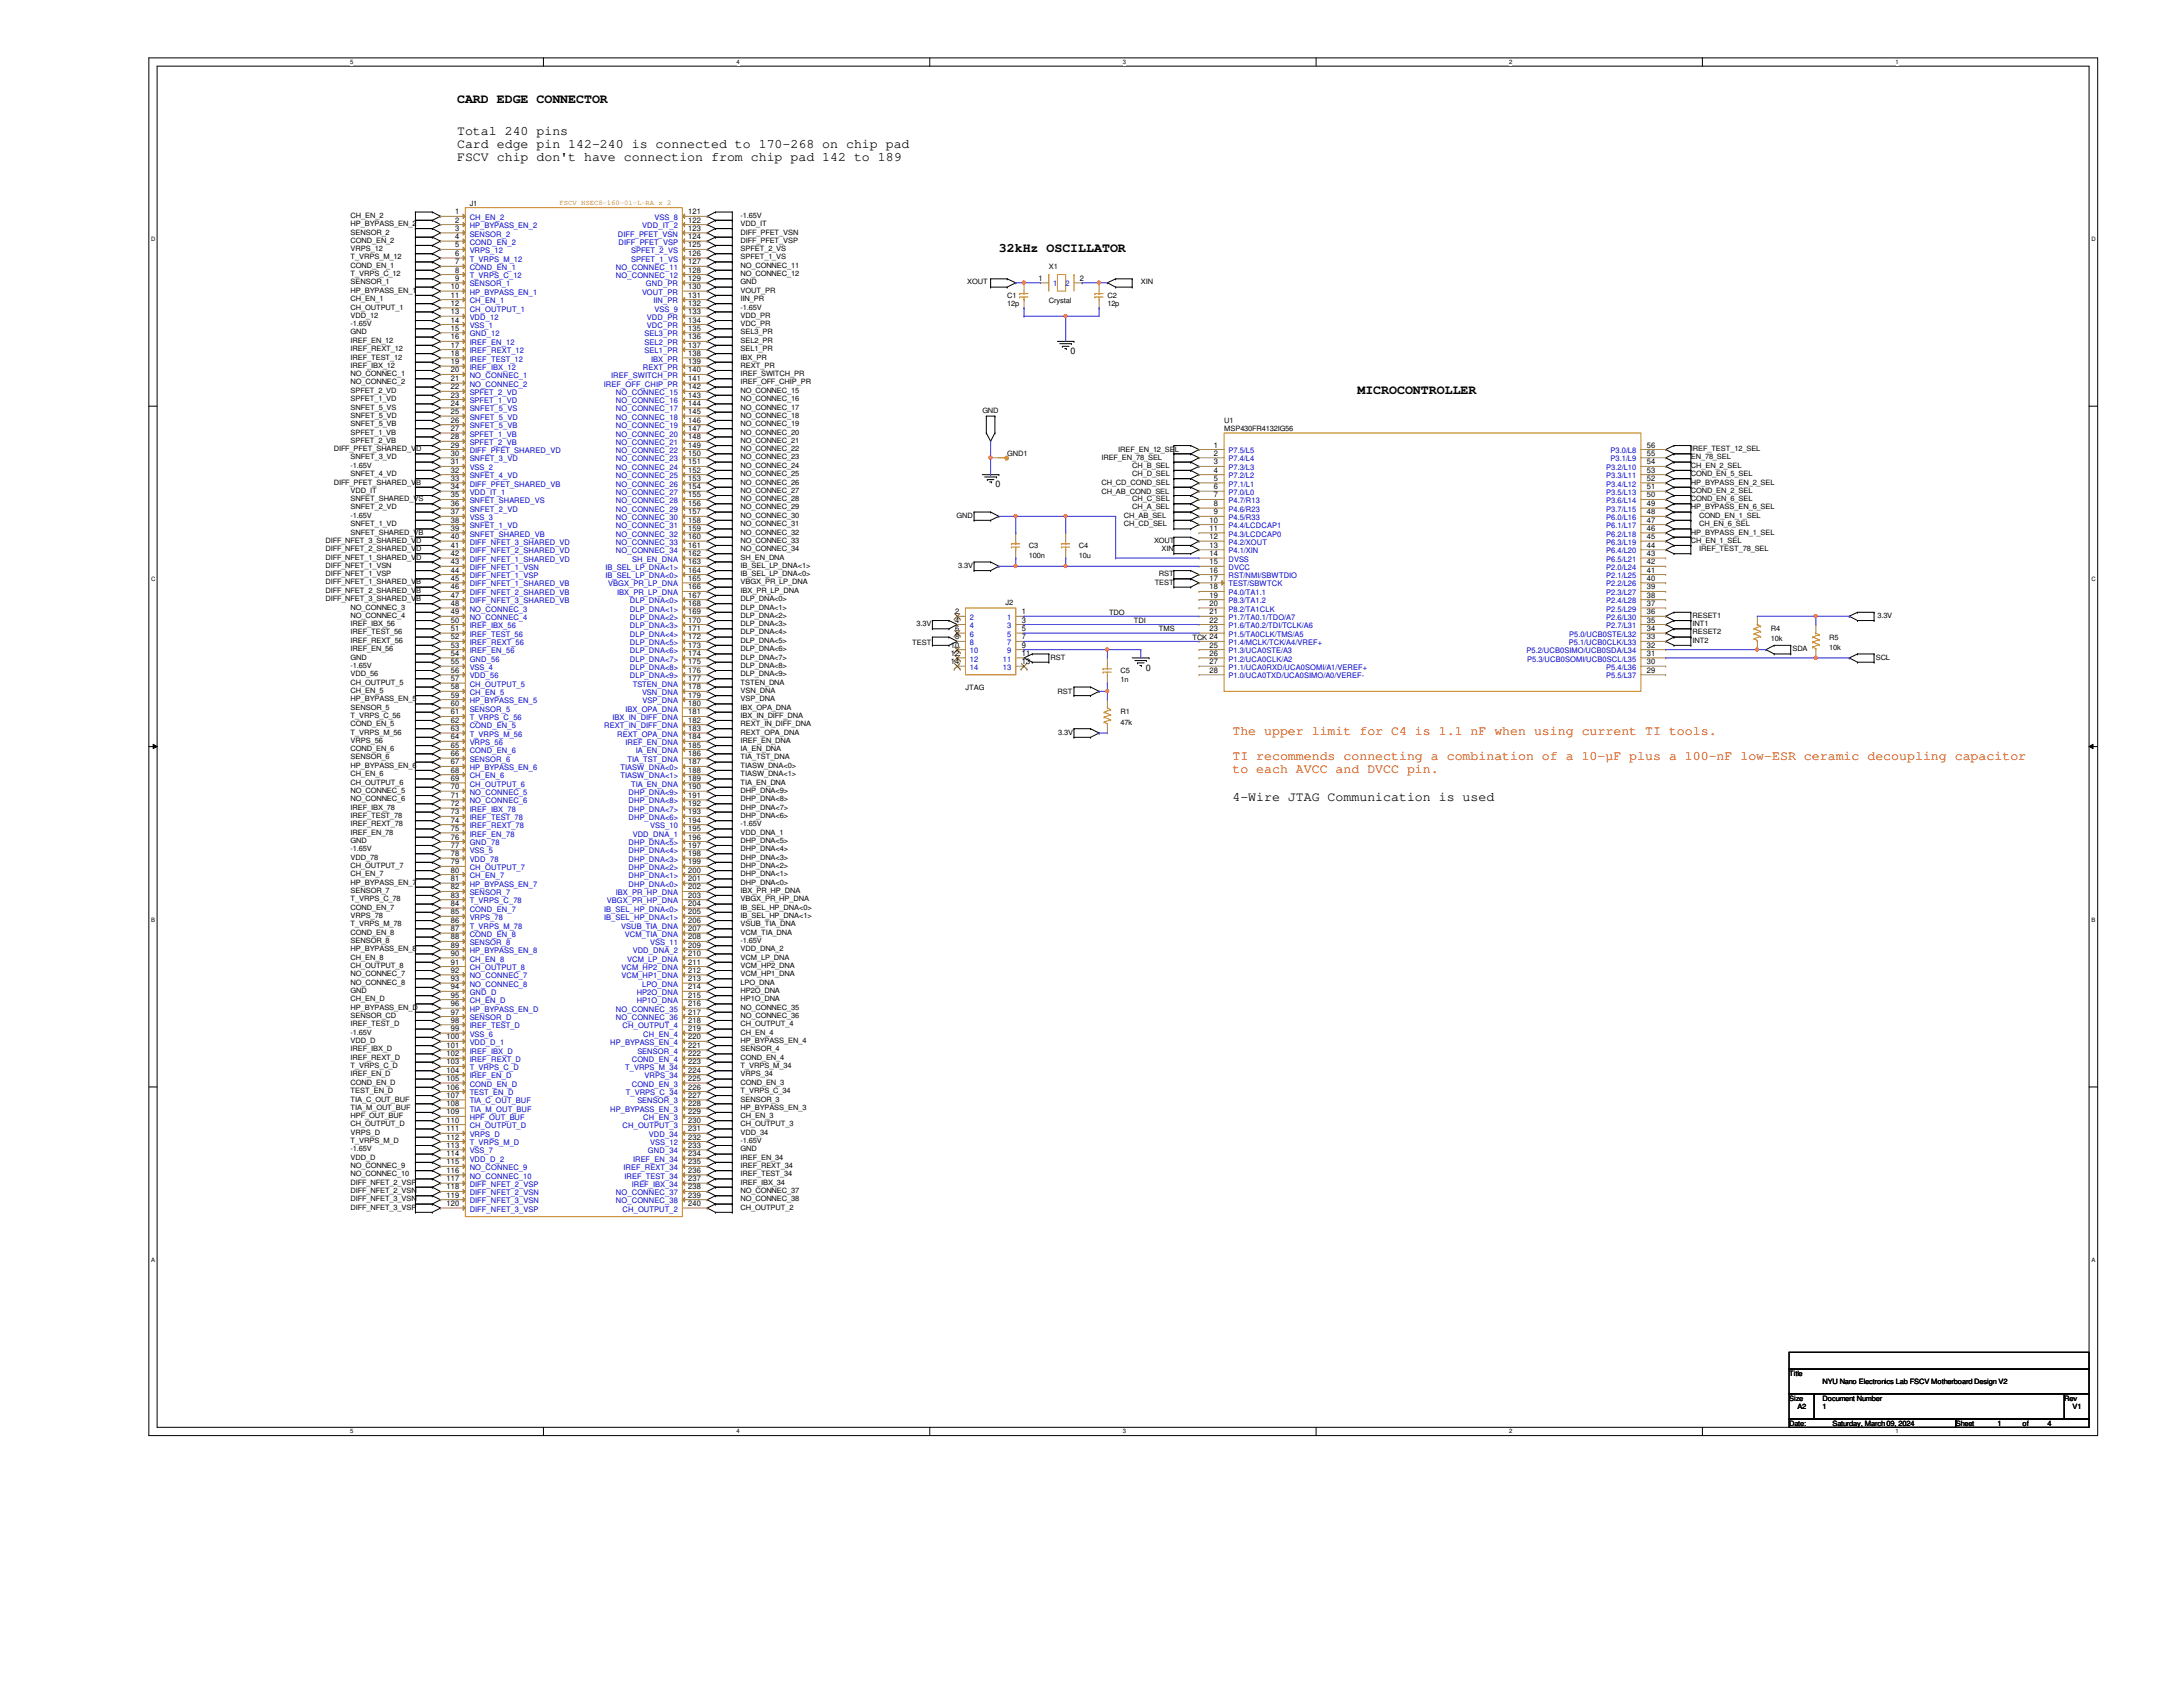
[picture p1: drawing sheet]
<svg xmlns="http://www.w3.org/2000/svg" width="279mm" height="216mm" viewBox="0 0 279 216" stroke-linecap="round" stroke-linejoin="round" font-family="sans-serif">
<defs><g id="words">
<g font-size="1.7">
<text x="58.5" y="17.2">Total 240 pins</text>
<text x="58.5" y="13.1">CARD EDGE CONNECTOR</text>
<text x="58.5" y="18.9">Card edge pin 142-240 is connected to 170-268 on chip pad</text>
<text x="58.5" y="20.6">FSCV chip don't have connection from chip pad 142 to 189</text>
<text x="127.8" y="32.3">32kHz OSCILLATOR</text>
<text x="173.7" y="50.5">MICROCONTROLLER</text>
<text x="157.7" y="102.6">4-Wire JTAG Communication is used</text>
</g>
<g font-size="1.7" fill="#f00">
<text x="157.7" y="94.1">The upper limit for C4 is 1.1 nF when using current TI tools.</text>
<text x="157.7" y="97.2">TI recommends connecting a combination of a 10-µF plus a 100-nF low-ESR ceramic decoupling capacitor</text>
<text x="157.7" y="98.9">to each AVCC and DVCC pin.</text>
</g>
<g font-size="1.1">
<text x="137" y="45.3">0</text>
<text x="127.4" y="62.4">0</text>
<text x="146.6" y="85.9">0</text>
</g>
<g font-size="1">
<text x="58.3" y="27.4">1</text>
<text x="58.3" y="28.5">2</text>
<text x="58.3" y="29.5">3</text>
<text x="88.1" y="27.4">121</text>
<text x="88.1" y="28.5">122</text>
<text x="88.1" y="29.5">123</text>
<text x="58.3" y="30.6">4</text>
<text x="58.3" y="31.7">5</text>
<text x="58.3" y="32.8">6</text>
<text x="58.3" y="33.8">7</text>
<text x="58.3" y="34.9">8</text>
<text x="58.3" y="35.9">9</text>
<text x="88.1" y="30.6">124</text>
<text x="88.1" y="31.7">125</text>
<text x="88.1" y="32.8">126</text>
<text x="88.1" y="33.8">127</text>
<text x="88.1" y="34.9">128</text>
<text x="88.1" y="35.9">129</text>
<text x="132.9" y="35.9">1</text>
<text x="138.2" y="35.9">2</text>
<text x="57.7" y="37">10</text>
<text x="57.7" y="38.1">11</text>
<text x="57.7" y="39.2">12</text>
<text x="57.7" y="40.2">13</text>
<text x="57.7" y="41.3">14</text>
<text x="88.1" y="37">130</text>
<text x="88.1" y="38.1">131</text>
<text x="88.1" y="39.2">132</text>
<text x="88.1" y="40.2">133</text>
<text x="88.1" y="41.3">134</text>
<text x="57.7" y="42.3">15</text>
<text x="57.7" y="43.4">16</text>
<text x="57.7" y="44.5">17</text>
<text x="57.7" y="45.6">18</text>
<text x="57.7" y="46.6">19</text>
<text x="57.7" y="47.7">20</text>
<text x="88.1" y="42.3">135</text>
<text x="88.1" y="43.4">136</text>
<text x="88.1" y="44.5">137</text>
<text x="88.1" y="45.6">138</text>
<text x="88.1" y="46.6">139</text>
<text x="88.1" y="47.7">140</text>
<text x="57.7" y="48.8">21</text>
<text x="57.7" y="49.8">22</text>
<text x="57.7" y="50.9">23</text>
<text x="57.7" y="51.9">24</text>
<text x="57.7" y="53">25</text>
<text x="88.1" y="48.8">141</text>
<text x="88.1" y="49.8">142</text>
<text x="88.1" y="50.9">143</text>
<text x="88.1" y="51.9">144</text>
<text x="88.1" y="53">145</text>
<text x="57.7" y="54.1">26</text>
<text x="57.7" y="55.2">27</text>
<text x="57.7" y="56.2">28</text>
<text x="57.7" y="57.3">29</text>
<text x="57.7" y="58.3">30</text>
<text x="57.7" y="59.4">31</text>
<text x="88.1" y="54.1">146</text>
<text x="88.1" y="55.2">147</text>
<text x="88.1" y="56.2">148</text>
<text x="88.1" y="57.3">149</text>
<text x="88.1" y="58.3">150</text>
<text x="88.1" y="59.4">151</text>
<text x="155.4" y="57.3">1</text>
<text x="155.4" y="58.3">2</text>
<text x="155.4" y="59.4">3</text>
<text x="210.8" y="59.4">54</text>
<text x="210.8" y="58.3">55</text>
<text x="210.8" y="57.3">56</text>
<text x="57.7" y="60.5">32</text>
<text x="57.7" y="61.6">33</text>
<text x="57.7" y="62.6">34</text>
<text x="57.7" y="63.7">35</text>
<text x="57.7" y="64.8">36</text>
<text x="57.7" y="65.8">37</text>
<text x="88.1" y="60.5">152</text>
<text x="88.1" y="61.6">153</text>
<text x="88.1" y="62.6">154</text>
<text x="88.1" y="63.7">155</text>
<text x="88.1" y="64.8">156</text>
<text x="88.1" y="65.8">157</text>
<text x="155.4" y="60.5">4</text>
<text x="155.4" y="61.6">5</text>
<text x="155.4" y="62.6">6</text>
<text x="155.4" y="63.7">7</text>
<text x="155.4" y="64.8">8</text>
<text x="155.4" y="65.8">9</text>
<text x="210.8" y="65.8">48</text>
<text x="210.8" y="64.8">49</text>
<text x="210.8" y="63.7">50</text>
<text x="210.8" y="62.6">51</text>
<text x="210.8" y="61.6">52</text>
<text x="210.8" y="60.5">53</text>
<text x="57.7" y="66.9">38</text>
<text x="57.7" y="67.9">39</text>
<text x="57.7" y="69">40</text>
<text x="57.7" y="70.1">41</text>
<text x="57.7" y="71.2">42</text>
<text x="88.1" y="66.9">158</text>
<text x="88.1" y="67.9">159</text>
<text x="88.1" y="69">160</text>
<text x="88.1" y="70.1">161</text>
<text x="88.1" y="71.2">162</text>
<text x="154.8" y="66.9">10</text>
<text x="154.8" y="67.9">11</text>
<text x="154.8" y="69">12</text>
<text x="154.8" y="70.1">13</text>
<text x="154.8" y="71.2">14</text>
<text x="210.8" y="71.2">43</text>
<text x="210.8" y="70.1">44</text>
<text x="210.8" y="69">45</text>
<text x="210.8" y="67.9">46</text>
<text x="210.8" y="66.9">47</text>
<text x="57.7" y="72.2">43</text>
<text x="57.7" y="73.3">44</text>
<text x="57.7" y="74.3">45</text>
<text x="57.7" y="75.4">46</text>
<text x="57.7" y="76.5">47</text>
<text x="57.7" y="77.6">48</text>
<text x="88.1" y="72.2">163</text>
<text x="88.1" y="73.3">164</text>
<text x="88.1" y="74.3">165</text>
<text x="88.1" y="75.4">166</text>
<text x="88.1" y="76.5">167</text>
<text x="88.1" y="77.6">168</text>
<text x="154.8" y="72.2">15</text>
<text x="154.8" y="73.3">16</text>
<text x="154.8" y="74.3">17</text>
<text x="154.8" y="75.4">18</text>
<text x="154.8" y="76.5">19</text>
<text x="154.8" y="77.6">20</text>
<text x="210.8" y="77.6">37</text>
<text x="210.8" y="76.5">38</text>
<text x="210.8" y="75.4">39</text>
<text x="210.8" y="74.3">40</text>
<text x="210.8" y="73.3">41</text>
<text x="210.8" y="72.2">42</text>
<text x="57.7" y="78.6">49</text>
<text x="57.7" y="79.7">50</text>
<text x="57.7" y="80.8">51</text>
<text x="57.7" y="81.8">52</text>
<text x="57.7" y="82.9">53</text>
<text x="57.7" y="83.9">54</text>
<text x="88.1" y="78.6">169</text>
<text x="88.1" y="79.7">170</text>
<text x="88.1" y="80.8">171</text>
<text x="88.1" y="81.8">172</text>
<text x="88.1" y="82.9">173</text>
<text x="88.1" y="83.9">174</text>
<text x="121.7" y="82.9">10</text>
<text x="121.7" y="83.9">12</text>
<text x="122.3" y="78.6">2</text>
<text x="122.3" y="79.7">4</text>
<text x="122.3" y="80.8">6</text>
<text x="122.3" y="81.8">8</text>
<text x="130.8" y="78.6">1</text>
<text x="130.8" y="79.7">3</text>
<text x="130.8" y="80.8">5</text>
<text x="130.8" y="81.8">7</text>
<text x="130.8" y="82.9">9</text>
<text x="130.8" y="83.9">11</text>
<text x="154.8" y="78.6">21</text>
<text x="154.8" y="79.7">22</text>
<text x="154.8" y="80.8">23</text>
<text x="154.8" y="82.9">25</text>
<text x="154.8" y="83.9">26</text>
<text x="210.8" y="83.9">31</text>
<text x="210.8" y="82.9">32</text>
<text x="210.8" y="81.8">33</text>
<text x="210.8" y="80.8">34</text>
<text x="210.8" y="79.7">35</text>
<text x="210.8" y="78.6">36</text>
<text x="57.7" y="85">55</text>
<text x="57.7" y="86.1">56</text>
<text x="57.7" y="87.2">57</text>
<text x="57.7" y="88.2">58</text>
<text x="57.7" y="89.3">59</text>
<text x="88.1" y="85">175</text>
<text x="88.1" y="86.1">176</text>
<text x="88.1" y="87.2">177</text>
<text x="88.1" y="88.2">178</text>
<text x="88.1" y="89.3">179</text>
<text x="121.7" y="85">14</text>
<text x="130.8" y="85">13</text>
<text x="154.8" y="85">27</text>
<text x="154.8" y="86.1">28</text>
<text x="210.8" y="86.1">29</text>
<text x="210.8" y="85">30</text>
<text x="57.7" y="90.3">60</text>
<text x="57.7" y="91.4">61</text>
<text x="57.7" y="92.5">62</text>
<text x="57.7" y="93.6">63</text>
<text x="57.7" y="94.6">64</text>
<text x="57.7" y="95.7">65</text>
<text x="88.1" y="90.3">180</text>
<text x="88.1" y="91.4">181</text>
<text x="88.1" y="92.5">182</text>
<text x="88.1" y="93.6">183</text>
<text x="88.1" y="94.6">184</text>
<text x="88.1" y="95.7">185</text>
<text x="57.7" y="96.8">66</text>
<text x="57.7" y="97.8">67</text>
<text x="57.7" y="98.9">68</text>
<text x="57.7" y="99.9">69</text>
<text x="57.7" y="101">70</text>
<text x="88.1" y="96.8">186</text>
<text x="88.1" y="97.8">187</text>
<text x="88.1" y="98.9">188</text>
<text x="88.1" y="99.9">189</text>
<text x="88.1" y="101">190</text>
<text x="57.7" y="102.1">71</text>
<text x="57.7" y="103.2">72</text>
<text x="57.7" y="104.2">73</text>
<text x="57.7" y="105.3">74</text>
<text x="57.7" y="106.3">75</text>
<text x="57.7" y="107.4">76</text>
<text x="88.1" y="102.1">191</text>
<text x="88.1" y="103.2">192</text>
<text x="88.1" y="104.2">193</text>
<text x="88.1" y="105.3">194</text>
<text x="88.1" y="106.3">195</text>
<text x="88.1" y="107.4">196</text>
<text x="57.7" y="108.5">77</text>
<text x="57.7" y="109.6">78</text>
<text x="57.7" y="110.6">79</text>
<text x="57.7" y="111.7">80</text>
<text x="57.7" y="112.8">81</text>
<text x="57.7" y="113.8">82</text>
<text x="88.1" y="108.5">197</text>
<text x="88.1" y="109.6">198</text>
<text x="88.1" y="110.6">199</text>
<text x="88.1" y="111.7">200</text>
<text x="88.1" y="112.8">201</text>
<text x="88.1" y="113.8">202</text>
<text x="57.7" y="114.9">83</text>
<text x="57.7" y="116">84</text>
<text x="57.7" y="117">85</text>
<text x="57.7" y="118.1">86</text>
<text x="57.7" y="119.2">87</text>
<text x="88.1" y="114.9">203</text>
<text x="88.1" y="116">204</text>
<text x="88.1" y="117">205</text>
<text x="88.1" y="118.1">206</text>
<text x="88.1" y="119.2">207</text>
<text x="57.7" y="120.2">88</text>
<text x="57.7" y="121.3">89</text>
<text x="57.7" y="122.3">90</text>
<text x="57.7" y="123.4">91</text>
<text x="57.7" y="124.5">92</text>
<text x="57.7" y="125.6">93</text>
<text x="88.1" y="120.2">208</text>
<text x="88.1" y="121.3">209</text>
<text x="88.1" y="122.3">210</text>
<text x="88.1" y="123.4">211</text>
<text x="88.1" y="124.5">212</text>
<text x="88.1" y="125.6">213</text>
<text x="57.7" y="126.6">94</text>
<text x="57.7" y="127.7">95</text>
<text x="57.7" y="128.8">96</text>
<text x="57.7" y="129.8">97</text>
<text x="57.7" y="130.9">98</text>
<text x="57.7" y="132">99</text>
<text x="88.1" y="126.6">214</text>
<text x="88.1" y="127.7">215</text>
<text x="88.1" y="128.8">216</text>
<text x="88.1" y="129.8">217</text>
<text x="88.1" y="130.9">218</text>
<text x="88.1" y="132">219</text>
<text x="57.1" y="133">100</text>
<text x="57.1" y="134.1">101</text>
<text x="57.1" y="135.2">102</text>
<text x="57.1" y="136.2">103</text>
<text x="57.1" y="137.3">104</text>
<text x="88.1" y="133">220</text>
<text x="88.1" y="134.1">221</text>
<text x="88.1" y="135.2">222</text>
<text x="88.1" y="136.2">223</text>
<text x="88.1" y="137.3">224</text>
<text x="57.1" y="138.3">105</text>
<text x="57.1" y="139.4">106</text>
<text x="57.1" y="140.5">107</text>
<text x="57.1" y="141.6">108</text>
<text x="57.1" y="142.6">109</text>
<text x="57.1" y="143.7">110</text>
<text x="88.1" y="138.3">225</text>
<text x="88.1" y="139.4">226</text>
<text x="88.1" y="140.5">227</text>
<text x="88.1" y="141.6">228</text>
<text x="88.1" y="142.6">229</text>
<text x="88.1" y="143.7">230</text>
<text x="57.1" y="144.8">111</text>
<text x="57.1" y="145.8">112</text>
<text x="57.1" y="146.9">113</text>
<text x="57.1" y="148">114</text>
<text x="57.1" y="149">115</text>
<text x="88.1" y="144.8">231</text>
<text x="88.1" y="145.8">232</text>
<text x="88.1" y="146.9">233</text>
<text x="88.1" y="148">234</text>
<text x="88.1" y="149">235</text>
<text x="57.1" y="150.1">116</text>
<text x="57.1" y="151.2">117</text>
<text x="57.1" y="152.2">118</text>
<text x="57.1" y="153.3">119</text>
<text x="57.1" y="154.3">120</text>
<text x="88.1" y="150.1">236</text>
<text x="88.1" y="151.2">237</text>
<text x="88.1" y="152.2">238</text>
<text x="88.1" y="153.3">239</text>
<text x="88.1" y="154.3">240</text>
</g>
<g font-size="1" fill="#00c">
<text x="60.1" y="28.2">CH_EN_2</text>
<text x="60.1" y="29.2">HP_BYPASS_EN_2</text>
<text x="82.2" y="29.2">VDD_IT_2</text>
<text x="83.8" y="28.2">VSS_8</text>
<text x="60.1" y="30.3">SENSOR_2</text>
<text x="60.1" y="31.3">COND_EN_2</text>
<text x="60.1" y="32.4">VRPS_12</text>
<text x="60.1" y="33.5">T_VRPS_M_12</text>
<text x="60.1" y="34.5">COND_EN_1</text>
<text x="60.1" y="35.6">T_VRPS_C_12</text>
<text x="78.8" y="34.5">NO_CONNEC_11</text>
<text x="78.8" y="35.6">NO_CONNEC_12</text>
<text x="79.1" y="30.3">DIFF_PFET_VSN</text>
<text x="79.2" y="31.3">DIFF_PFET_VSP</text>
<text x="80.8" y="32.4">SPFET_2_VS</text>
<text x="80.8" y="33.5">SPFET_1_VS</text>
<text x="60.1" y="36.7">SENSOR_1</text>
<text x="60.1" y="37.7">HP_BYPASS_EN_1</text>
<text x="60.1" y="38.8">CH_EN_1</text>
<text x="60.1" y="39.9">CH_OUTPUT_1</text>
<text x="60.1" y="40.9">VDD_12</text>
<text x="60.1" y="42">VSS_1</text>
<text x="82.2" y="37.7">VOUT_PR</text>
<text x="82.7" y="36.7">GND_PR</text>
<text x="82.8" y="40.9">VDD_PR</text>
<text x="82.8" y="42">VDC_PR</text>
<text x="83.7" y="38.8">IIN_PR</text>
<text x="83.8" y="39.9">VSS_9</text>
<text x="134.8" y="36.7">1</text>
<text x="136.4" y="36.7">2</text>
<text x="60.1" y="43.1">GND_12</text>
<text x="60.1" y="44.2">IREF_EN_12</text>
<text x="60.1" y="45.2">IREF_REXT_12</text>
<text x="60.1" y="46.3">IREF_TEST_12</text>
<text x="60.1" y="47.3">IREF_IBX_12</text>
<text x="82.3" y="47.3">REXT_PR</text>
<text x="82.5" y="43.1">SEL3_PR</text>
<text x="82.5" y="44.2">SEL2_PR</text>
<text x="82.5" y="45.2">SEL1_PR</text>
<text x="83.4" y="46.3">IBX_PR</text>
<text x="60.1" y="48.4">NO_CONNEC_1</text>
<text x="60.1" y="49.5">NO_CONNEC_2</text>
<text x="60.1" y="50.5">SPFET_2_VD</text>
<text x="60.1" y="51.6">SPFET_1_VD</text>
<text x="60.1" y="52.7">SNFET_5_VS</text>
<text x="60.1" y="53.7">SNFET_5_VD</text>
<text x="77.3" y="49.5">IREF_OFF_CHIP_PR</text>
<text x="78.2" y="48.4">IREF_SWITCH_PR</text>
<text x="78.8" y="50.5">NO_CONNEC_15</text>
<text x="78.8" y="51.6">NO_CONNEC_16</text>
<text x="78.8" y="52.7">NO_CONNEC_17</text>
<text x="78.8" y="53.7">NO_CONNEC_18</text>
<text x="60.1" y="54.8">SNFET_5_VB</text>
<text x="60.1" y="55.9">SPFET_1_VB</text>
<text x="60.1" y="56.9">SPFET_2_VB</text>
<text x="60.1" y="58">DIFF_PFET_SHARED_VD</text>
<text x="60.1" y="59.1">SNFET_3_VD</text>
<text x="78.8" y="54.8">NO_CONNEC_19</text>
<text x="78.8" y="55.9">NO_CONNEC_20</text>
<text x="78.8" y="56.9">NO_CONNEC_21</text>
<text x="78.8" y="58">NO_CONNEC_22</text>
<text x="78.8" y="59.1">NO_CONNEC_23</text>
<text x="157.2" y="58">P7.5/L5</text>
<text x="157.2" y="59.1">P7.4/L4</text>
<text x="206.1" y="59.1">P3.1/L9</text>
<text x="206.1" y="58">P3.0/L8</text>
<text x="60.1" y="60.2">VSS_2</text>
<text x="60.1" y="61.2">SNFET_4_VD</text>
<text x="60.1" y="62.3">DIFF_PFET_SHARED_VB</text>
<text x="60.1" y="63.3">VDD_IT_1</text>
<text x="60.1" y="64.4">SNFET_SHARED_VS</text>
<text x="60.1" y="65.5">SNFET_2_VD</text>
<text x="78.8" y="60.2">NO_CONNEC_24</text>
<text x="78.8" y="61.2">NO_CONNEC_25</text>
<text x="78.8" y="62.3">NO_CONNEC_26</text>
<text x="78.8" y="63.3">NO_CONNEC_27</text>
<text x="78.8" y="64.4">NO_CONNEC_28</text>
<text x="78.8" y="65.5">NO_CONNEC_29</text>
<text x="157.2" y="60.2">P7.3/L3</text>
<text x="157.2" y="61.2">P7.2/L2</text>
<text x="157.2" y="62.3">P7.1/L1</text>
<text x="157.2" y="63.3">P7.0/L0</text>
<text x="157.2" y="64.4">P4.7/R13</text>
<text x="157.2" y="65.5">P4.6/R23</text>
<text x="205.6" y="65.5">P3.7/L15</text>
<text x="205.6" y="64.4">P3.6/L14</text>
<text x="205.6" y="63.3">P3.5/L13</text>
<text x="205.6" y="62.3">P3.4/L12</text>
<text x="205.6" y="61.2">P3.3/L11</text>
<text x="205.6" y="60.2">P3.2/L10</text>
<text x="60.1" y="66.5">VSS_3</text>
<text x="60.1" y="67.6">SNFET_1_VD</text>
<text x="60.1" y="68.7">SNFET_SHARED_VB</text>
<text x="60.1" y="69.7">DIFF_NFET_3_SHARED_VD</text>
<text x="60.1" y="70.8">DIFF_NFET_2_SHARED_VD</text>
<text x="60.1" y="71.9">DIFF_NFET_1_SHARED_VD</text>
<text x="78.8" y="66.5">NO_CONNEC_30</text>
<text x="78.8" y="67.6">NO_CONNEC_31</text>
<text x="78.8" y="68.7">NO_CONNEC_32</text>
<text x="78.8" y="69.7">NO_CONNEC_33</text>
<text x="78.8" y="70.8">NO_CONNEC_34</text>
<text x="80.9" y="71.9">SH_EN_DNA</text>
<text x="157.2" y="66.5">P4.5/R33</text>
<text x="157.2" y="67.6">P4.4/LCDCAP1</text>
<text x="157.2" y="68.7">P4.3/LCDCAP0</text>
<text x="157.2" y="69.7">P4.2/XOUT</text>
<text x="157.2" y="70.8">P4.1/XIN</text>
<text x="157.2" y="71.9">DVSS</text>
<text x="205.6" y="71.9">P6.5/L21</text>
<text x="205.6" y="70.8">P6.4/L20</text>
<text x="205.6" y="69.7">P6.3/L19</text>
<text x="205.6" y="68.7">P6.2/L18</text>
<text x="205.6" y="67.6">P6.1/L17</text>
<text x="205.6" y="66.5">P6.0/L16</text>
<text x="60.1" y="72.9">DIFF_NFET_1_VSN</text>
<text x="60.1" y="74">DIFF_NFET_1_VSP</text>
<text x="60.1" y="75.1">DIFF_NFET_1_SHARED_VB</text>
<text x="60.1" y="76.2">DIFF_NFET_2_SHARED_VB</text>
<text x="60.1" y="77.2">DIFF_NFET_3_SHARED_VB</text>
<text x="77.5" y="72.9">IB_SEL_LP_DNA&lt;1&gt;</text>
<text x="77.5" y="74">IB_SEL_LP_DNA&lt;0&gt;</text>
<text x="77.9" y="75.1">VBGX_PR_LP_DNA</text>
<text x="79" y="76.2">IBX_PR_LP_DNA</text>
<text x="80.6" y="77.2">DLP_DNA&lt;0&gt;</text>
<text x="157.2" y="72.9">DVCC</text>
<text x="157.2" y="74">RST/NMI/SBWTDIO</text>
<text x="157.2" y="75.1">TEST/SBWTCK</text>
<text x="157.2" y="76.2">P4.0/TA1.1</text>
<text x="157.2" y="77.2">P8.3/TA1.2</text>
<text x="205.6" y="77.2">P2.4/L28</text>
<text x="205.6" y="76.2">P2.3/L27</text>
<text x="205.6" y="75.1">P2.2/L26</text>
<text x="205.6" y="74">P2.1/L25</text>
<text x="205.6" y="72.9">P2.0/L24</text>
<text x="60.1" y="78.3">NO_CONNEC_3</text>
<text x="60.1" y="79.3">NO_CONNEC_4</text>
<text x="60.1" y="80.4">IREF_IBX_56</text>
<text x="60.1" y="81.5">IREF_TEST_56</text>
<text x="60.1" y="82.5">IREF_REXT_56</text>
<text x="60.1" y="83.6">IREF_EN_56</text>
<text x="80.6" y="78.3">DLP_DNA&lt;1&gt;</text>
<text x="80.6" y="79.3">DLP_DNA&lt;2&gt;</text>
<text x="80.6" y="80.4">DLP_DNA&lt;3&gt;</text>
<text x="80.6" y="81.5">DLP_DNA&lt;4&gt;</text>
<text x="80.6" y="82.5">DLP_DNA&lt;5&gt;</text>
<text x="80.6" y="83.6">DLP_DNA&lt;6&gt;</text>
<text x="124.1" y="79.3">2</text>
<text x="124.1" y="80.4">4</text>
<text x="124.1" y="81.5">6</text>
<text x="124.1" y="82.5">8</text>
<text x="124.1" y="83.6">10</text>
<text x="128.9" y="79.3">1</text>
<text x="128.9" y="80.4">3</text>
<text x="128.9" y="81.5">5</text>
<text x="128.9" y="82.5">7</text>
<text x="128.9" y="83.6">9</text>
<text x="157.2" y="78.3">P8.2/TA1CLK</text>
<text x="157.2" y="79.3">P1.7/TA0.1/TDO/A7</text>
<text x="157.2" y="80.4">P1.6/TA0.2/TDI/TCLK/A6</text>
<text x="157.2" y="81.5">P1.5/TA0CLK/TMS/A5</text>
<text x="157.2" y="82.5">P1.4/MCLK/TCK/A4/VREF+</text>
<text x="157.2" y="83.6">P1.3/UCA0STE/A3</text>
<text x="195.4" y="83.6">P5.2/UCB0SIMO/UCB0SDA/L34</text>
<text x="200.8" y="82.5">P5.1/UCB0CLK/L33</text>
<text x="200.8" y="81.5">P5.0/UCB0STE/L32</text>
<text x="205.6" y="80.4">P2.7/L31</text>
<text x="205.6" y="79.3">P2.6/L30</text>
<text x="205.6" y="78.3">P2.5/L29</text>
<text x="60.1" y="84.7">GND_56</text>
<text x="60.1" y="85.7">VSS_4</text>
<text x="60.1" y="86.8">VDD_56</text>
<text x="60.1" y="87.9">CH_OUTPUT_5</text>
<text x="60.1" y="88.9">CH_EN_5</text>
<text x="80.6" y="84.7">DLP_DNA&lt;7&gt;</text>
<text x="80.6" y="85.7">DLP_DNA&lt;8&gt;</text>
<text x="80.6" y="86.8">DLP_DNA&lt;9&gt;</text>
<text x="81" y="87.9">TSTEN_DNA</text>
<text x="82.2" y="88.9">VSN_DNA</text>
<text x="124.1" y="84.7">12</text>
<text x="124.1" y="85.7">14</text>
<text x="128.4" y="84.7">11</text>
<text x="128.4" y="85.7">13</text>
<text x="157.2" y="84.7">P1.2/UCA0CLK/A2</text>
<text x="157.2" y="85.7">P1.1/UCA0RXD/UCA0SOMI/A1/VEREF+</text>
<text x="157.2" y="86.8">P1.0/UCA0TXD/UCA0SIMO/A0/VEREF-</text>
<text x="195.5" y="84.7">P5.3/UCB0SOMI/UCB0SCL/L35</text>
<text x="205.6" y="86.8">P5.5/L37</text>
<text x="205.6" y="85.7">P5.4/L36</text>
<text x="60.1" y="90">HP_BYPASS_EN_5</text>
<text x="60.1" y="91.1">SENSOR_5</text>
<text x="60.1" y="92.2">T_VRPS_C_56</text>
<text x="60.1" y="93.2">COND_EN_5</text>
<text x="60.1" y="94.3">T_VRPS_M_56</text>
<text x="60.1" y="95.3">VRPS_56</text>
<text x="77.3" y="93.2">REXT_IN_DIFF_DNA</text>
<text x="78.4" y="92.2">IBX_IN_DIFF_DNA</text>
<text x="79" y="94.3">REXT_OPA_DNA</text>
<text x="80.1" y="91.1">IBX_OPA_DNA</text>
<text x="80.1" y="95.3">IREF_EN_DNA</text>
<text x="82.3" y="90">VSP_DNA</text>
<text x="60.1" y="96.4">COND_EN_6</text>
<text x="60.1" y="97.5">SENSOR_6</text>
<text x="60.1" y="98.6">HP_BYPASS_EN_6</text>
<text x="60.1" y="99.6">CH_EN_6</text>
<text x="60.1" y="100.7">CH_OUTPUT_6</text>
<text x="60.1" y="101.7">NO_CONNEC_5</text>
<text x="79.4" y="98.6">TIASW_DNA&lt;0&gt;</text>
<text x="79.4" y="99.6">TIASW_DNA&lt;1&gt;</text>
<text x="80.3" y="97.5">TIA_TST_DNA</text>
<text x="80.4" y="101.7">DHP_DNA&lt;9&gt;</text>
<text x="80.8" y="100.7">TIA_EN_DNA</text>
<text x="81.4" y="96.4">IA_EN_DNA</text>
<text x="60.1" y="102.8">NO_CONNEC_6</text>
<text x="60.1" y="103.9">IREF_IBX_78</text>
<text x="60.1" y="104.9">IREF_TEST_78</text>
<text x="60.1" y="106">IREF_REXT_78</text>
<text x="60.1" y="107.1">IREF_EN_78</text>
<text x="80.4" y="102.8">DHP_DNA&lt;8&gt;</text>
<text x="80.4" y="103.9">DHP_DNA&lt;7&gt;</text>
<text x="80.4" y="104.9">DHP_DNA&lt;6&gt;</text>
<text x="81" y="107.1">VDD_DNA_1</text>
<text x="83.2" y="106">VSS_10</text>
<text x="60.1" y="108.2">GND_78</text>
<text x="60.1" y="109.2">VSS_5</text>
<text x="60.1" y="110.3">VDD_78</text>
<text x="60.1" y="111.3">CH_OUTPUT_7</text>
<text x="60.1" y="112.4">CH_EN_7</text>
<text x="60.1" y="113.5">HP_BYPASS_EN_7</text>
<text x="80.4" y="108.2">DHP_DNA&lt;5&gt;</text>
<text x="80.4" y="109.2">DHP_DNA&lt;4&gt;</text>
<text x="80.4" y="110.3">DHP_DNA&lt;3&gt;</text>
<text x="80.4" y="111.3">DHP_DNA&lt;2&gt;</text>
<text x="80.4" y="112.4">DHP_DNA&lt;1&gt;</text>
<text x="80.4" y="113.5">DHP_DNA&lt;0&gt;</text>
<text x="60.1" y="114.6">SENSOR_7</text>
<text x="60.1" y="115.6">T_VRPS_C_78</text>
<text x="60.1" y="116.7">COND_EN_7</text>
<text x="60.1" y="117.7">VRPS_78</text>
<text x="60.1" y="118.8">T_VRPS_M_78</text>
<text x="60.1" y="119.9">COND_EN_8</text>
<text x="77.3" y="116.7">IB_SEL_HP_DNA&lt;0&gt;</text>
<text x="77.3" y="117.7">IB_SEL_HP_DNA&lt;1&gt;</text>
<text x="77.7" y="115.6">VBGX_PR_HP_DNA</text>
<text x="78.8" y="114.6">IBX_PR_HP_DNA</text>
<text x="79.5" y="118.8">VSUB_TIA_DNA</text>
<text x="80" y="119.9">VCM_TIA_DNA</text>
<text x="60.1" y="120.9">SENSOR_8</text>
<text x="60.1" y="122">HP_BYPASS_EN_8</text>
<text x="60.1" y="123.1">CH_EN_8</text>
<text x="60.1" y="124.2">CH_OUTPUT_8</text>
<text x="60.1" y="125.2">NO_CONNEC_7</text>
<text x="79.5" y="124.2">VCM_HP2_DNA</text>
<text x="79.5" y="125.2">VCM_HP1_DNA</text>
<text x="80.3" y="123.1">VCM_LP_DNA</text>
<text x="81" y="122">VDD_DNA_2</text>
<text x="83.2" y="120.9">VSS_11</text>
<text x="60.1" y="126.3">NO_CONNEC_8</text>
<text x="60.1" y="127.3">GND_D</text>
<text x="60.1" y="128.4">CH_EN_D</text>
<text x="60.1" y="129.5">HP_BYPASS_EN_D</text>
<text x="60.1" y="130.6">SENSOR_D</text>
<text x="60.1" y="131.6">IREF_TEST_D</text>
<text x="78.8" y="129.5">NO_CONNEC_35</text>
<text x="78.8" y="130.6">NO_CONNEC_36</text>
<text x="79.7" y="131.6">CH_OUTPUT_4</text>
<text x="81.5" y="127.3">HP2O_DNA</text>
<text x="81.5" y="128.4">HP1O_DNA</text>
<text x="82.2" y="126.3">LPO_DNA</text>
<text x="60.1" y="132.7">VSS_6</text>
<text x="60.1" y="133.7">VDD_D_1</text>
<text x="60.1" y="134.8">IREF_IBX_D</text>
<text x="60.1" y="135.9">IREF_REXT_D</text>
<text x="60.1" y="136.9">T_VRPS_C_D</text>
<text x="78.1" y="133.7">HP_BYPASS_EN_4</text>
<text x="80" y="136.9">T_VRPS_M_34</text>
<text x="80.9" y="135.9">COND_EN_4</text>
<text x="81.6" y="134.8">SENSOR_4</text>
<text x="82.3" y="132.7">CH_EN_4</text>
<text x="60.1" y="138">IREF_EN_D</text>
<text x="60.1" y="139.1">COND_EN_D</text>
<text x="60.1" y="140.2">TEST_EN_D</text>
<text x="60.1" y="141.2">TIA_C_OUT_BUF</text>
<text x="60.1" y="142.3">TIA_M_OUT_BUF</text>
<text x="60.1" y="143.3">HPF_OUT_BUF</text>
<text x="78.1" y="142.3">HP_BYPASS_EN_3</text>
<text x="80.1" y="140.2">T_VRPS_C_34</text>
<text x="80.9" y="139.1">COND_EN_3</text>
<text x="81.6" y="141.2">SENSOR_3</text>
<text x="82.3" y="143.3">CH_EN_3</text>
<text x="82.5" y="138">VRPS_34</text>
<text x="60.1" y="144.4">CH_OUTPUT_D</text>
<text x="60.1" y="145.5">VRPS_D</text>
<text x="60.1" y="146.6">T_VRPS_M_D</text>
<text x="60.1" y="147.6">VSS_7</text>
<text x="60.1" y="148.7">VDD_D_2</text>
<text x="60.1" y="149.7">NO_CONNEC_9</text>
<text x="79.7" y="144.4">CH_OUTPUT_3</text>
<text x="79.8" y="149.7">IREF_REXT_34</text>
<text x="81" y="148.7">IREF_EN_34</text>
<text x="82.9" y="147.6">GND_34</text>
<text x="83.1" y="145.5">VDD_34</text>
<text x="83.2" y="146.6">VSS_12</text>
<text x="60.1" y="150.8">NO_CONNEC_10</text>
<text x="60.1" y="151.9">DIFF_NFET_2_VSP</text>
<text x="60.1" y="152.9">DIFF_NFET_2_VSN</text>
<text x="60.1" y="154">DIFF_NFET_3_VSN</text>
<text x="60.1" y="155.1">DIFF_NFET_3_VSP</text>
<text x="78.8" y="152.9">NO_CONNEC_37</text>
<text x="78.8" y="154">NO_CONNEC_38</text>
<text x="79.7" y="155.1">CH_OUTPUT_2</text>
<text x="79.9" y="150.8">IREF_TEST_34</text>
<text x="80.9" y="151.9">IREF_IBX_34</text>
</g>
<g font-size=".9">
<text x="44.9" y="27.9">CH_EN_2</text>
<text x="44.9" y="29">HP_BYPASS_EN_2</text>
<text x="60.1" y="26.4">J1</text>
<text x="94.8" y="27.9">-1.65V</text>
<text x="94.8" y="29">VDD_IT</text>
<text x="44.9" y="30">SENSOR_2</text>
<text x="44.9" y="31.1">COND_EN_2</text>
<text x="44.9" y="32.1">VRPS_12</text>
<text x="44.9" y="33.2">T_VRPS_M_12</text>
<text x="44.9" y="34.3">COND_EN_1</text>
<text x="44.9" y="35.3">T_VRPS_C_12</text>
<text x="94.8" y="30">DIFF_PFET_VSN</text>
<text x="94.8" y="31.1">DIFF_PFET_VSP</text>
<text x="94.8" y="32.1">SPFET_2_VS</text>
<text x="94.8" y="33.2">SPFET_1_VS</text>
<text x="94.8" y="34.3">NO_CONNEC_11</text>
<text x="94.8" y="35.3">NO_CONNEC_12</text>
<text x="134.2" y="34.4">X1</text>
<text x="44.9" y="36.4">SENSOR_1</text>
<text x="44.9" y="37.5">HP_BYPASS_EN_1</text>
<text x="44.9" y="38.5">CH_EN_1</text>
<text x="44.9" y="39.6">CH_OUTPUT_1</text>
<text x="44.9" y="40.7">VDD_12</text>
<text x="44.9" y="41.7">-1.65V</text>
<text x="94.8" y="36.4">GND</text>
<text x="94.8" y="37.5">VOUT_PR</text>
<text x="94.8" y="38.5">IIN_PR</text>
<text x="94.8" y="39.6">-1.65V</text>
<text x="94.8" y="40.7">VDD_PR</text>
<text x="94.8" y="41.7">VDC_PR</text>
<text x="123.8" y="36.4">XOUT</text>
<text x="128.9" y="38.1">C1</text>
<text x="128.9" y="39.2">12p</text>
<text x="134.2" y="38.8">Crystal</text>
<text x="141.7" y="38.1">C2</text>
<text x="141.7" y="39.2">12p</text>
<text x="146" y="36.4">XIN</text>
<text x="44.9" y="42.8">GND</text>
<text x="44.9" y="43.9">IREF_EN_12</text>
<text x="44.9" y="45">IREF_REXT_12</text>
<text x="44.9" y="46">IREF_TEST_12</text>
<text x="44.9" y="47.1">IREF_IBX_12</text>
<text x="94.8" y="42.8">SEL3_PR</text>
<text x="94.8" y="43.9">SEL2_PR</text>
<text x="94.8" y="45">SEL1_PR</text>
<text x="94.8" y="46">IBX_PR</text>
<text x="94.8" y="47.1">REXT_PR</text>
<text x="44.9" y="48.1">NO_CONNEC_1</text>
<text x="44.9" y="49.2">NO_CONNEC_2</text>
<text x="44.9" y="50.3">SPFET_2_VD</text>
<text x="44.9" y="51.3">SPFET_1_VD</text>
<text x="44.9" y="52.4">SNFET_5_VS</text>
<text x="44.9" y="53.5">SNFET_5_VD</text>
<text x="94.8" y="48.1">IREF_SWITCH_PR</text>
<text x="94.8" y="49.2">IREF_OFF_CHIP_PR</text>
<text x="94.8" y="50.3">NO_CONNEC_15</text>
<text x="94.8" y="51.3">NO_CONNEC_16</text>
<text x="94.8" y="52.4">NO_CONNEC_17</text>
<text x="94.8" y="53.5">NO_CONNEC_18</text>
<text x="125.7" y="52.8">GND</text>
<text x="42.7" y="57.7">DIFF_PFET_SHARED_VD</text>
<text x="44.9" y="54.5">SNFET_5_VB</text>
<text x="44.9" y="55.6">SPFET_1_VB</text>
<text x="44.9" y="56.7">SPFET_2_VB</text>
<text x="44.9" y="58.8">SNFET_3_VD</text>
<text x="44.9" y="59.9">-1.65V</text>
<text x="94.8" y="54.5">NO_CONNEC_19</text>
<text x="94.8" y="55.6">NO_CONNEC_20</text>
<text x="94.8" y="56.7">NO_CONNEC_21</text>
<text x="94.8" y="57.7">NO_CONNEC_22</text>
<text x="94.8" y="58.8">NO_CONNEC_23</text>
<text x="94.8" y="59.9">NO_CONNEC_24</text>
<text x="128.9" y="58.4">GND1</text>
<text x="141" y="58.9">IREF_EN_78_SEL</text>
<text x="143.1" y="57.9">IREF_EN_12_SEL</text>
<text x="144.9" y="59.9">CH_B_SEL</text>
<text x="156.7" y="54.1">U1</text>
<text x="156.7" y="55.2">MSP430FR4132IG56</text>
<text x="216.4" y="59.9">CH_EN_2_SEL</text>
<text x="216.4" y="57.7">IREF_TEST_12_SEL</text>
<text x="216.4" y="58.8">EN_78_SEL</text>
<text x="42.7" y="62">DIFF_PFET_SHARED_VB</text>
<text x="44.9" y="61">SNFET_4_VD</text>
<text x="44.9" y="63.1">VDD_IT</text>
<text x="44.9" y="64.1">SNFET_SHARED_VS</text>
<text x="44.9" y="65.2">SNFET_2_VD</text>
<text x="94.8" y="61">NO_CONNEC_25</text>
<text x="94.8" y="62">NO_CONNEC_26</text>
<text x="94.8" y="63.1">NO_CONNEC_27</text>
<text x="94.8" y="64.1">NO_CONNEC_28</text>
<text x="94.8" y="65.2">NO_CONNEC_29</text>
<text x="141" y="63.2">CH_AB_COND_SEL</text>
<text x="141" y="62.1">CH_CD_COND_SEL</text>
<text x="144.9" y="65.2">CH_A_SEL</text>
<text x="144.9" y="64.1">CH_C_SEL</text>
<text x="144.9" y="61">CH_D_SEL</text>
<text x="216.4" y="62">HP_BYPASS_EN_2_SEL</text>
<text x="216.4" y="61">COND_EN_5_SEL</text>
<text x="216.4" y="63.1">COND_EN_2_SEL</text>
<text x="216.4" y="64.1">COND_EN_6_SEL</text>
<text x="216.4" y="65.2">HP_BYPASS_EN_6_SEL</text>
<text x="41.7" y="69.5">DIFF_NFET_3_SHARED_VD</text>
<text x="41.7" y="70.5">DIFF_NFET_2_SHARED_VD</text>
<text x="41.7" y="71.6">DIFF_NFET_1_SHARED_VD</text>
<text x="44.9" y="66.3">-1.65V</text>
<text x="44.9" y="67.4">SNFET_1_VD</text>
<text x="44.9" y="68.4">SNFET_SHARED_VB</text>
<text x="94.8" y="66.3">NO_CONNEC_30</text>
<text x="94.8" y="67.4">NO_CONNEC_31</text>
<text x="94.8" y="68.4">NO_CONNEC_32</text>
<text x="94.8" y="69.5">NO_CONNEC_33</text>
<text x="94.8" y="70.5">NO_CONNEC_34</text>
<text x="94.8" y="71.6">SH_EN_DNA</text>
<text x="122.4" y="66.3">GND</text>
<text x="131.7" y="70.1">C3</text>
<text x="131.7" y="71.4">100n</text>
<text x="138.1" y="70.1">C4</text>
<text x="138.1" y="71.4">10u</text>
<text x="143.8" y="67.4">CH_CD_SEL</text>
<text x="143.8" y="66.3">CH_AB_SEL</text>
<text x="147.7" y="69.5">XOUT</text>
<text x="148.7" y="70.5">XIN</text>
<text x="216.4" y="68.4">HP_BYPASS_EN_1_SEL</text>
<text x="216.4" y="69.5">CH_EN_1_SEL</text>
<text x="217.5" y="66.3">COND_EN_1_SEL</text>
<text x="217.5" y="67.4">CH_EN_6_SEL</text>
<text x="217.5" y="70.5">IREF_TEST_78_SEL</text>
<text x="41.7" y="72.7">DIFF_NFET_1_VSN</text>
<text x="41.7" y="73.7">DIFF_NFET_1_VSP</text>
<text x="41.7" y="74.8">DIFF_NFET_1_SHARED_VB</text>
<text x="41.7" y="75.9">DIFF_NFET_2_SHARED_VB</text>
<text x="41.7" y="77">DIFF_NFET_3_SHARED_VB</text>
<text x="94.8" y="72.7">IB_SEL_LP_DNA&lt;1&gt;</text>
<text x="94.8" y="73.7">IB_SEL_LP_DNA&lt;0&gt;</text>
<text x="94.8" y="74.8">VBGX_PR_LP_DNA</text>
<text x="94.8" y="75.9">IBX_PR_LP_DNA</text>
<text x="94.8" y="77">DLP_DNA&lt;0&gt;</text>
<text x="122.6" y="72.7">3.3V</text>
<text x="128.7" y="77.5">J2</text>
<text x="147.8" y="74.9">TEST</text>
<text x="148.3" y="73.7">RST</text>
<text x="44.9" y="78">NO_CONNEC_3</text>
<text x="44.9" y="79.1">NO_CONNEC_4</text>
<text x="44.9" y="80.1">IREF_IBX_56</text>
<text x="44.9" y="81.2">IREF_TEST_56</text>
<text x="44.9" y="82.3">IREF_REXT_56</text>
<text x="44.9" y="83.4">IREF_EN_56</text>
<text x="94.8" y="78">DLP_DNA&lt;1&gt;</text>
<text x="94.8" y="79.1">DLP_DNA&lt;2&gt;</text>
<text x="94.8" y="80.1">DLP_DNA&lt;3&gt;</text>
<text x="94.8" y="81.2">DLP_DNA&lt;4&gt;</text>
<text x="94.8" y="82.3">DLP_DNA&lt;5&gt;</text>
<text x="94.8" y="83.4">DLP_DNA&lt;6&gt;</text>
<text x="116.8" y="82.5">TEST</text>
<text x="117.3" y="80.1">3.3V</text>
<text x="141.9" y="78.7">TDO</text>
<text x="145.1" y="79.7">TDI</text>
<text x="148.3" y="80.8">TMS</text>
<text x="152.6" y="81.9">TCK 24</text>
<text x="216.6" y="79.1">RESET1</text>
<text x="216.6" y="81.2">RESET2</text>
<text x="216.6" y="80.1">INT1</text>
<text x="216.6" y="82.3">INT2</text>
<text x="226.7" y="80.8">R4</text>
<text x="226.7" y="82.1">10k</text>
<text x="229.4" y="83.4">SDA</text>
<text x="234.1" y="81.9">R5</text>
<text x="234.1" y="83.1">10k</text>
<text x="240.3" y="79.1">3.3V</text>
<text x="44.9" y="84.4">GND</text>
<text x="44.9" y="85.5">-1.65V</text>
<text x="44.9" y="86.5">VDD_56</text>
<text x="44.9" y="87.6">CH_OUTPUT_5</text>
<text x="44.9" y="88.7">CH_EN_5</text>
<text x="44.9" y="89.7">HP_BYPASS_EN_5</text>
<text x="94.8" y="84.4">DLP_DNA&lt;7&gt;</text>
<text x="94.8" y="85.5">DLP_DNA&lt;8&gt;</text>
<text x="94.8" y="86.5">DLP_DNA&lt;9&gt;</text>
<text x="94.8" y="87.6">TSTEN_DNA</text>
<text x="94.8" y="88.7">VSN_DNA</text>
<text x="94.8" y="89.7">VSP_DNA</text>
<text x="123.6" y="88.3">JTAG</text>
<text x="134.5" y="84.4">RST</text>
<text x="135.3" y="88.8">RST</text>
<text x="143.4" y="86.1">C5</text>
<text x="143.4" y="87.3">1n</text>
<text x="240.1" y="84.4">SCL</text>
<text x="44.9" y="90.8">SENSOR_5</text>
<text x="44.9" y="91.9">T_VRPS_C_56</text>
<text x="44.9" y="93">COND_EN_5</text>
<text x="44.9" y="94">T_VRPS_M_56</text>
<text x="44.9" y="95.1">VRPS_56</text>
<text x="94.8" y="90.8">IBX_OPA_DNA</text>
<text x="94.8" y="91.9">IBX_IN_DIFF_DNA</text>
<text x="94.8" y="93">REXT_IN_DIFF_DNA</text>
<text x="94.8" y="94">REXT_OPA_DNA</text>
<text x="94.8" y="95.1">IREF_EN_DNA</text>
<text x="135.4" y="94.1">3.3V</text>
<text x="143.4" y="91.4">R1</text>
<text x="143.4" y="92.8">47k</text>
<text x="44.9" y="96.1">COND_EN_6</text>
<text x="44.9" y="97.2">SENSOR_6</text>
<text x="44.9" y="98.3">HP_BYPASS_EN_6</text>
<text x="44.9" y="99.4">CH_EN_6</text>
<text x="44.9" y="100.4">CH_OUTPUT_6</text>
<text x="44.9" y="101.5">NO_CONNEC_5</text>
<text x="94.8" y="96.1">IA_EN_DNA</text>
<text x="94.8" y="97.2">TIA_TST_DNA</text>
<text x="94.8" y="98.3">TIASW_DNA&lt;0&gt;</text>
<text x="94.8" y="99.4">TIASW_DNA&lt;1&gt;</text>
<text x="94.8" y="100.4">TIA_EN_DNA</text>
<text x="94.8" y="101.5">DHP_DNA&lt;9&gt;</text>
<text x="44.9" y="102.5">NO_CONNEC_6</text>
<text x="44.9" y="103.6">IREF_IBX_78</text>
<text x="44.9" y="104.7">IREF_TEST_78</text>
<text x="44.9" y="105.7">IREF_REXT_78</text>
<text x="44.9" y="106.8">IREF_EN_78</text>
<text x="44.9" y="107.9">GND</text>
<text x="94.8" y="102.5">DHP_DNA&lt;8&gt;</text>
<text x="94.8" y="103.6">DHP_DNA&lt;7&gt;</text>
<text x="94.8" y="104.7">DHP_DNA&lt;6&gt;</text>
<text x="94.8" y="105.7">-1.65V</text>
<text x="94.8" y="106.8">VDD_DNA_1</text>
<text x="94.8" y="107.9">DHP_DNA&lt;5&gt;</text>
<text x="44.9" y="109">-1.65V</text>
<text x="44.9" y="110">VDD_78</text>
<text x="44.9" y="111.1">CH_OUTPUT_7</text>
<text x="44.9" y="112.1">CH_EN_7</text>
<text x="44.9" y="113.2">HP_BYPASS_EN_7</text>
<text x="94.8" y="109">DHP_DNA&lt;4&gt;</text>
<text x="94.8" y="110">DHP_DNA&lt;3&gt;</text>
<text x="94.8" y="111.1">DHP_DNA&lt;2&gt;</text>
<text x="94.8" y="112.1">DHP_DNA&lt;1&gt;</text>
<text x="94.8" y="113.2">DHP_DNA&lt;0&gt;</text>
<text x="44.9" y="114.3">SENSOR_7</text>
<text x="44.9" y="115.4">T_VRPS_C_78</text>
<text x="44.9" y="116.4">COND_EN_7</text>
<text x="44.9" y="117.5">VRPS_78</text>
<text x="44.9" y="118.5">T_VRPS_M_78</text>
<text x="44.9" y="119.6">COND_EN_8</text>
<text x="94.8" y="114.3">IBX_PR_HP_DNA</text>
<text x="94.8" y="115.4">VBGX_PR_HP_DNA</text>
<text x="94.8" y="116.4">IB_SEL_HP_DNA&lt;0&gt;</text>
<text x="94.8" y="117.5">IB_SEL_HP_DNA&lt;1&gt;</text>
<text x="94.8" y="118.5">VSUB_TIA_DNA</text>
<text x="94.8" y="119.6">VCM_TIA_DNA</text>
<text x="44.9" y="120.7">SENSOR_8</text>
<text x="44.9" y="121.8">HP_BYPASS_EN_8</text>
<text x="44.9" y="122.8">CH_EN_8</text>
<text x="44.9" y="123.9">CH_OUTPUT_8</text>
<text x="44.9" y="125">NO_CONNEC_7</text>
<text x="94.8" y="120.7">-1.65V</text>
<text x="94.8" y="121.8">VDD_DNA_2</text>
<text x="94.8" y="122.8">VCM_LP_DNA</text>
<text x="94.8" y="123.9">VCM_HP2_DNA</text>
<text x="94.8" y="125">VCM_HP1_DNA</text>
<text x="44.9" y="126">NO_CONNEC_8</text>
<text x="44.9" y="127.1">GND</text>
<text x="44.9" y="128.1">CH_EN_D</text>
<text x="44.9" y="129.2">HP_BYPASS_EN_D</text>
<text x="44.9" y="130.3">SENSOR_CD</text>
<text x="44.9" y="131.4">IREF_TEST_D</text>
<text x="94.8" y="126">LPO_DNA</text>
<text x="94.8" y="127.1">HP2O_DNA</text>
<text x="94.8" y="128.1">HP1O_DNA</text>
<text x="94.8" y="129.2">NO_CONNEC_35</text>
<text x="94.8" y="130.3">NO_CONNEC_36</text>
<text x="94.8" y="131.4">CH_OUTPUT_4</text>
<text x="44.9" y="132.4">-1.65V</text>
<text x="44.9" y="133.5">VDD_D</text>
<text x="44.9" y="134.5">IREF_IBX_D</text>
<text x="44.9" y="135.6">IREF_REXT_D</text>
<text x="44.9" y="136.7">T_VRPS_C_D</text>
<text x="44.9" y="137.8">IREF_EN_D</text>
<text x="94.8" y="132.4">CH_EN_4</text>
<text x="94.8" y="133.5">HP_BYPASS_EN_4</text>
<text x="94.8" y="134.5">SENSOR_4</text>
<text x="94.8" y="135.6">COND_EN_4</text>
<text x="94.8" y="136.7">T_VRPS_M_34</text>
<text x="94.8" y="137.8">VRPS_34</text>
<text x="44.9" y="138.8">COND_EN_D</text>
<text x="44.9" y="139.9">TEST_EN_D</text>
<text x="44.9" y="141">TIA_C_OUT_BUF</text>
<text x="44.9" y="142">TIA_M_OUT_BUF</text>
<text x="44.9" y="143.1">HPF_OUT_BUF</text>
<text x="94.8" y="138.8">COND_EN_3</text>
<text x="94.8" y="139.9">T_VRPS_C_34</text>
<text x="94.8" y="141">SENSOR_3</text>
<text x="94.8" y="142">HP_BYPASS_EN_3</text>
<text x="94.8" y="143.1">CH_EN_3</text>
<text x="44.9" y="144.1">CH_OUTPUT_D</text>
<text x="44.9" y="145.2">VRPS_D</text>
<text x="44.9" y="146.3">T_VRPS_M_D</text>
<text x="44.9" y="147.4">-1.65V</text>
<text x="44.9" y="148.4">VDD_D</text>
<text x="44.9" y="149.5">NO_CONNEC_9</text>
<text x="94.8" y="144.1">CH_OUTPUT_3</text>
<text x="94.8" y="145.2">VDD_34</text>
<text x="94.8" y="146.3">-1.65V</text>
<text x="94.8" y="147.4">GND</text>
<text x="94.8" y="148.4">IREF_EN_34</text>
<text x="94.8" y="149.5">IREF_REXT_34</text>
<text x="44.9" y="150.5">NO_CONNEC_10</text>
<text x="44.9" y="151.6">DIFF_NFET_2_VSP</text>
<text x="44.9" y="152.7">DIFF_NFET_2_VSN</text>
<text x="44.9" y="153.8">DIFF_NFET_3_VSN</text>
<text x="44.9" y="154.8">DIFF_NFET_3_VSP</text>
<text x="94.8" y="150.5">IREF_TEST_34</text>
<text x="94.8" y="151.6">IREF_IBX_34</text>
<text x="94.8" y="152.7">NO_CONNEC_37</text>
<text x="94.8" y="153.8">NO_CONNEC_38</text>
<text x="94.8" y="154.8">CH_OUTPUT_2</text>
<text x="229" y="176.1">Title</text>
<text x="229" y="179.2">Size</text>
<text x="233.3" y="179.2">Document Number</text>
<text x="233.3" y="177.1">NYU Nano Electronics Lab FSCV Motherboard Design V2</text>
<text x="264.2" y="179.2">Rev</text>
<text x="229" y="182.5">Date:</text>
<text x="230" y="180.3">A2</text>
<text x="233.3" y="180.3">1</text>
<text x="234.5" y="182.5">Saturday, March 09, 2024</text>
<text x="250.3" y="182.5">Sheet</text>
<text x="255.7" y="182.5">1</text>
<text x="258.9" y="182.5">of</text>
<text x="262" y="182.5">4</text>
<text x="265.3" y="180.3">V1</text>
</g>
<text font-size=".9" fill="#cc8006" x="71.6" y="26.2">FSCV HSEC8-160-01-L-RA x 2</text>
<g font-size=".8">
<text x="44.8" y="8.2">5</text>
<text x="94.3" y="8.2">4</text>
<text x="143.7" y="8.2">3</text>
<text x="193.2" y="8.2">2</text>
<text x="242.6" y="8.2">1</text>
<text x="19.3" y="30.9">D</text>
<text x="267.7" y="30.9">D</text>
<text x="19.3" y="74.4">C</text>
<text x="267.7" y="74.4">C</text>
<text x="19.3" y="117.9">B</text>
<text x="267.7" y="117.9">B</text>
<text x="19.3" y="161.5">A</text>
<text x="267.7" y="161.5">A</text>
<text x="44.8" y="183.4">5</text>
<text x="94.3" y="183.4">4</text>
<text x="143.7" y="183.4">3</text>
<text x="193.2" y="183.4">2</text>
<text x="242.6" y="183.4">1</text>
</g>
</g></defs>
<path d="M19.1 7.4h249.4v176.3h-249.4zM20.1 8.5h247.3v174.2h-247.3z" fill="none" stroke="#000" stroke-width=".13"/>
<g fill="#fff">
<path d="M44.8 7.5h.4v.8h-.4z"/>
<path d="M44.8 182.8h.4v.8h-.4z"/>
</g>
<path d="M69.6 7.4v1.1M69.6 182.7v1" fill="none" stroke="#000" stroke-width=".13"/>
<g fill="#fff">
<path d="M94.3 7.5h.4v.8h-.4z"/>
<path d="M94.3 182.8h.4v.8h-.4z"/>
</g>
<path d="M119 7.4v1.1M119 182.7v1" fill="none" stroke="#000" stroke-width=".13"/>
<g fill="#fff">
<path d="M143.7 7.5h.4v.8h-.4z"/>
<path d="M143.7 182.8h.4v.8h-.4z"/>
</g>
<path d="M168.4 7.4v1.1M168.4 182.7v1" fill="none" stroke="#000" stroke-width=".13"/>
<g fill="#fff">
<path d="M193.2 7.5h.3v.8h-.3z"/>
<path d="M193.2 182.8h.3v.8h-.3z"/>
</g>
<path d="M217.9 7.4v1.1M217.9 182.7v1" fill="none" stroke="#000" stroke-width=".13"/>
<g fill="#fff">
<path d="M242.6 7.5h.4v.8h-.4z"/>
<path d="M242.6 182.8h.4v.8h-.4z"/>
<path d="M19.3 30.2h.6v.8h-.6z"/>
<path d="M267.7 30.2h.5v.8h-.5z"/>
<path d="M19.3 73.7h.6v.8h-.6z"/>
<path d="M267.7 73.7h.5v.8h-.5z"/>
</g>
<path d="M19.1 52h1M267.4 52h1" fill="none" stroke="#000" stroke-width=".13"/>
<g fill="#fff">
<path d="M19.3 117.3h.5v.8h-.5z"/>
<path d="M267.7 117.3h.4v.8h-.4z"/>
</g>
<path d="M19.1 95.5h1M19.6 95.2l.5 .3-.5 .3zM267.4 95.5l.5-.3v.6zM267.4 95.5h1" fill="none" stroke="#000" stroke-width=".13"/>
<path d="M19.6 95.2l.5 .3-.5 .3zM267.4 95.5l.5-.3v.6z" fill="#000"/>
<g fill="#fff">
<path d="M19.3 160.9h.5v.8h-.5z"/>
<path d="M267.7 160.9h.4v.8h-.4z"/>
</g>
<g fill="none" stroke="#000" stroke-width=".13">
<path d="M53.2 28.2h.1M53.2 27.1h.1M53.2 29.3h.1M53.2 30.4h.1M53.2 31.4h.1M53.2 32.5h.1M53.2 33.5h.1M53.2 34.6h.1M53.2 35.7h.1M53.2 36.7h.1M53.2 37.8h.1M53.2 38.9h.1"/>
<path d="M53.2 39.9h.1M53.2 36.7h2.1M53.2 35.7h2.1M53.2 27.1h2.1M53.2 28.2h2.1M53.2 27.1v128.1M53.2 29.3h2.1M53.2 30.4h2.1M53.2 31.4h2.1M53.2 32.5h2.1M53.2 33.5h2.1M53.2 34.6h2.1"/>
<path d="M53.2 37.8h2.1M53.2 38.9h2.1M53.2 39.9h2.1M55.3 27.1h.1M55.3 28.2h.1M55.3 29.3h.1M55.3 30.4h.1M55.3 31.4h.1M55.3 32.5h.1M55.3 33.5h.1M55.3 34.6h.1M55.3 35.7h.1"/>
<path d="M55.3 36.7h.1M55.3 37.8h.1M55.3 38.9h.1M55.3 39.9h.1M55.3 27.1l1.1 .6M55.3 28.2l1.1 .5M55.3 29.3l1.1 .5M55.3 30.4l1.1 .5M55.3 31.4l1.1 .5M55.3 32.5l1.1 .5M55.3 33.5l1.1 .6M55.3 34.6l1.1 .5"/>
<path d="M55.3 35.7l1.1 .5M55.3 36.7l1.1 .6M55.3 37.8l1.1 .6M55.3 38.9l1.1 .5M55.3 39.9l1.1 .6M56.4 27.7h.1M56.4 28.7h.1M56.4 29.8h.1M56.4 30.9h.1M56.4 31.9h.1M56.4 33h.1M56.4 34.1h.1"/>
<path d="M56.4 35.1h.1M56.4 36.2h.1M56.4 37.3h.1M56.4 38.4h.1M56.4 39.4h.1M56.4 27.7l-1.1 .5M56.4 28.7l-1.1 .6M56.4 29.8l-1.1 .6M56.4 30.9l-1.1 .5M56.4 31.9l-1.1 .6M56.4 33l-1.1 .5M56.4 34.1l-1.1 .5"/>
<path d="M56.4 35.1l-1.1 .6M56.4 36.2l-1.1 .5M56.4 37.3l-1.1 .5M56.4 38.4l-1.1 .5M56.4 39.4l-1.1 .5M90.5 27.7h.1M90.5 28.7h.1M90.5 29.8h.1M90.5 30.9h.1M90.5 31.9h.1M90.5 33h.1M90.5 34.1h.1"/>
<path d="M90.5 35.1h.1M90.5 36.2h.1M90.5 37.3h.1M90.5 38.4h.1M90.5 39.4h.1M90.5 27.7l1.1 .5M90.5 28.7l1.1 .6M90.5 29.8l1.1 .6M90.5 30.9l1.1 .5M90.5 31.9l1.1 .6M90.5 33l1.1 .5M90.5 34.1l1.1 .5"/>
<path d="M90.5 35.1l1.1 .6M90.5 36.2l1.1 .5M90.5 37.3l1.1 .5M90.5 38.4l1.1 .5M90.5 39.4l1.1 .5M91.6 28.2h.1M91.6 27.1h.1M91.6 29.3h.1M91.6 30.4h.1M91.6 31.4h.1M91.6 32.5h.1M91.6 33.5h.1"/>
<path d="M91.6 34.6h.1M91.6 35.7h.1M91.6 36.7h.1M91.6 37.8h.1M91.6 38.9h.1M91.6 39.9h.1M91.6 36.7h2.1M91.6 35.7h2.1M91.6 27.1h2.1M91.6 28.2h2.1M91.6 29.3h2.1M91.6 30.4h2.1"/>
<path d="M91.6 31.4h2.1M91.6 32.5h2.1M91.6 33.5h2.1M91.6 34.6h2.1M91.6 37.8h2.1M91.6 38.9h2.1M91.6 39.9h2.1M91.6 27.1l-1.1 .6M91.6 28.2l-1.1 .5M91.6 29.3l-1.1 .5M91.6 30.4l-1.1 .5M91.6 31.4l-1.1 .5"/>
<path d="M91.6 32.5l-1.1 .5M91.6 33.5l-1.1 .6M91.6 34.6l-1.1 .5M91.6 35.7l-1.1 .5M91.6 36.7l-1.1 .6M91.6 37.8l-1.1 .6M91.6 38.9l-1.1 .5M91.6 39.9l-1.1 .6M93.7 27.1h.1M93.7 28.2h.1M93.7 29.3h.1M93.7 30.4h.1"/>
<path d="M93.7 31.4h.1M93.7 32.5h.1M93.7 33.5h.1M93.7 34.6h.1M93.7 35.7h.1M93.7 36.7h.1M93.7 37.8h.1M93.7 38.9h.1M93.7 39.9h.1M93.7 27.1v128.1M126.8 36.7h.1M126.8 35.7h.1"/>
<path d="M126.8 36.7h2.1M126.8 35.7h2.1M126.8 35.7v1M128.9 35.7h.1M128.9 36.7h.1M128.9 35.7l1.1 .5M130 36.2h.1M130 36.2l-1.1 .5M141.7 36.2h.1M141.7 36.2l1.1 .5M142.8 36.7h.1M142.8 35.7h.1"/>
<path d="M142.8 36.7h2.1M142.8 35.7l-1.1 .5M142.8 35.7h2.1M144.9 35.7h.1M144.9 36.7h.1M144.9 35.7v1M53.2 41h.1M53.2 42.1h.1M53.2 43.1h.1M53.2 44.2h.1M53.2 45.3h.1M53.2 46.4h.1"/>
<path d="M53.2 47.4h.1M53.2 48.5h.1M53.2 49.5h.1M53.2 50.6h.1M53.2 51.7h.1M53.2 52.7h.1M53.2 53.8h.1M53.2 54.9h.1M53.2 55.9h.1M53.2 57h.1M53.2 58.1h.1M53.2 59.1h.1"/>
<path d="M53.2 41h2.1M53.2 42.1h2.1M53.2 43.1h2.1M53.2 44.2h2.1M53.2 45.3h2.1M53.2 46.4h2.1M53.2 47.4h2.1M53.2 48.5h2.1M53.2 49.5h2.1M53.2 50.6h2.1M53.2 51.7h2.1M53.2 52.7h2.1"/>
<path d="M53.2 53.8h2.1M53.2 54.9h2.1M53.2 55.9h2.1M53.2 57h2.1M53.2 58.1h2.1M53.2 59.1h2.1M55.3 41h.1M55.3 42.1h.1M55.3 43.1h.1M55.3 44.2h.1M55.3 45.3h.1M55.3 46.4h.1"/>
<path d="M55.3 47.4h.1M55.3 48.5h.1M55.3 49.5h.1M55.3 50.6h.1M55.3 51.7h.1M55.3 52.7h.1M55.3 53.8h.1M55.3 54.9h.1M55.3 55.9h.1M55.3 57h.1M55.3 58.1h.1M55.3 59.1h.1"/>
<path d="M55.3 41l1.1 .5M55.3 42.1l1.1 .5M55.3 43.1l1.1 .6M55.3 44.2l1.1 .5M55.3 45.3l1.1 .5M55.3 46.4l1.1 .5M55.3 47.4l1.1 .5M55.3 48.5l1.1 .5M55.3 49.5l1.1 .6M55.3 50.6l1.1 .5M55.3 51.7l1.1 .5M55.3 52.7l1.1 .6"/>
<path d="M55.3 53.8l1.1 .6M55.3 54.9l1.1 .5M55.3 55.9l1.1 .6M55.3 57l1.1 .5M55.3 58.1l1.1 .5M55.3 59.1l1.1 .6M56.4 40.5h.1M56.4 41.5h.1M56.4 42.6h.1M56.4 43.7h.1M56.4 44.7h.1M56.4 45.8h.1"/>
<path d="M56.4 46.9h.1M56.4 47.9h.1M56.4 49h.1M56.4 50.1h.1M56.4 51.1h.1M56.4 52.2h.1M56.4 53.3h.1M56.4 54.4h.1M56.4 55.4h.1M56.4 56.5h.1M56.4 57.5h.1M56.4 58.6h.1"/>
<path d="M56.4 59.7h.1M56.4 40.5l-1.1 .5M56.4 41.5l-1.1 .6M56.4 42.6l-1.1 .5M56.4 43.7l-1.1 .5M56.4 44.7l-1.1 .6M56.4 45.8l-1.1 .6M56.4 46.9l-1.1 .5M56.4 47.9l-1.1 .6M56.4 49l-1.1 .5M56.4 50.1l-1.1 .5M56.4 51.1l-1.1 .6"/>
<path d="M56.4 52.2l-1.1 .5M56.4 53.3l-1.1 .5M56.4 54.4l-1.1 .5M56.4 55.4l-1.1 .5M56.4 56.5l-1.1 .5M56.4 57.5l-1.1 .6M56.4 58.6l-1.1 .5M56.4 59.7l-1.1 .5M90.5 40.5h.1M90.5 41.5h.1M90.5 42.6h.1M90.5 43.7h.1"/>
<path d="M90.5 44.7h.1M90.5 45.8h.1M90.5 46.9h.1M90.5 47.9h.1M90.5 49h.1M90.5 50.1h.1M90.5 51.1h.1M90.5 52.2h.1M90.5 53.3h.1M90.5 54.4h.1M90.5 55.4h.1M90.5 56.5h.1"/>
<path d="M90.5 57.5h.1M90.5 58.6h.1M90.5 59.7h.1M90.5 40.5l1.1 .5M90.5 41.5l1.1 .6M90.5 42.6l1.1 .5M90.5 43.7l1.1 .5M90.5 44.7l1.1 .6M90.5 45.8l1.1 .6M90.5 46.9l1.1 .5M90.5 47.9l1.1 .6M90.5 49l1.1 .5"/>
<path d="M90.5 50.1l1.1 .5M90.5 51.1l1.1 .6M90.5 52.2l1.1 .5M90.5 53.3l1.1 .5M90.5 54.4l1.1 .5M90.5 55.4l1.1 .5M90.5 56.5l1.1 .5M90.5 57.5l1.1 .6M90.5 58.6l1.1 .5M90.5 59.7l1.1 .5M91.6 41h.1M91.6 42.1h.1"/>
<path d="M91.6 43.1h.1M91.6 44.2h.1M91.6 45.3h.1M91.6 46.4h.1M91.6 47.4h.1M91.6 48.5h.1M91.6 49.5h.1M91.6 50.6h.1M91.6 51.7h.1M91.6 52.7h.1M91.6 53.8h.1M91.6 54.9h.1"/>
<path d="M91.6 55.9h.1M91.6 57h.1M91.6 58.1h.1M91.6 59.1h.1M91.6 41h2.1M91.6 42.1h2.1M91.6 43.1h2.1M91.6 44.2h2.1M91.6 45.3h2.1M91.6 46.4h2.1M91.6 47.4h2.1M91.6 48.5h2.1"/>
<path d="M91.6 49.5h2.1M91.6 50.6h2.1M91.6 51.7h2.1M91.6 52.7h2.1M91.6 53.8h2.1M91.6 54.9h2.1M91.6 55.9h2.1M91.6 57h2.1M91.6 58.1h2.1M91.6 59.1h2.1M91.6 41l-1.1 .5M91.6 42.1l-1.1 .5"/>
<path d="M91.6 43.1l-1.1 .6M91.6 44.2l-1.1 .5M91.6 45.3l-1.1 .5M91.6 46.4l-1.1 .5M91.6 47.4l-1.1 .5M91.6 48.5l-1.1 .5M91.6 49.5l-1.1 .6M91.6 50.6l-1.1 .5M91.6 51.7l-1.1 .5M91.6 52.7l-1.1 .6M91.6 53.8l-1.1 .6M91.6 54.9l-1.1 .5"/>
<path d="M91.6 55.9l-1.1 .6M91.6 57l-1.1 .5M91.6 58.1l-1.1 .5M91.6 59.1l-1.1 .6M93.7 41h.1M93.7 42.1h.1M93.7 43.1h.1M93.7 44.2h.1M93.7 45.3h.1M93.7 46.4h.1M93.7 47.4h.1M93.7 48.5h.1"/>
<path d="M93.7 49.5h.1M93.7 50.6h.1M93.7 51.7h.1M93.7 52.7h.1M93.7 53.8h.1M93.7 54.9h.1M93.7 55.9h.1M93.7 57h.1M93.7 58.1h.1M93.7 59.1h.1M126.2 55.4h.1M126.2 53.3h.1"/>
<path d="M126.2 55.4l.6 1.1M126.2 53.3v2.1M126.2 53.3h1.1M126.8 56.5h.1M127.3 55.4h.1M127.3 53.3h.1M127.3 53.3v2.1M127.3 55.4l-.5 1.1M135.3 43.7h2.2M135.6 44h1.5M136 44.3h.1M136 44.3h.8"/>
<path d="M136.3 44.6h.2M136.5 44.6h.1M137.1 44h.1M137.5 43.7h.1M150.2 59.1h.1M150.2 58.1h.1M150.2 57h.1M150.2 57v10.7M150.2 57h2.2M150.2 58.1h2.2M150.2 59.1h2.2M152.4 59.1h.1"/>
<path d="M152.4 58.1h.1M152.4 57h.1M152.4 59.1l1.1 .6M152.4 58.1l1.1 .5M152.4 57l1.1 .5M153.5 59.7h.1M153.5 58.6h.1M153.5 57.5h.1M153.5 59.7l-1.1 .5M153.5 58.6l-1.1 .5M153.5 57.5l-1.1 .6M213.2 59.7h.1"/>
<path d="M213.2 57.5h.1M213.2 58.6h.1M213.2 59.7l1 .5M213.2 57.5l1 .6M213.2 58.6l1 .5M214.2 59.1h.1M214.2 58.1h.1M214.2 57h.1M214.2 57h2.2M214.2 58.1h2.2M214.2 59.1h2.2M214.2 59.1l-1 .6"/>
<path d="M214.2 57l-1 .5M214.2 58.1l-1 .5M216.4 59.1h.1M216.4 57h.1M216.4 58.1h.1M216.4 57v13.9M53.2 60.2h.1M53.2 61.3h.1M53.2 62.4h.1M53.2 63.4h.1M53.2 64.5h.1M53.2 65.5h.1"/>
<path d="M53.2 66.6h.1M53.2 67.7h.1M53.2 68.7h.1M53.2 69.8h.1M53.2 70.9h.1M53.2 71.9h.1M53.2 73h.1M53.2 74.1h.1M53.2 75.1h.1M53.2 76.2h.1M53.2 77.3h.1M53.2 78.4h.1"/>
<path d="M53.2 79.4h.1M53.2 68.7h2.1M53.2 69.8h2.1M53.2 70.9h2.1M53.2 71.9h2.1M53.2 73h2.1M53.2 79.4h2.1M53.2 74.1h2.1M53.2 75.1h2.1M53.2 78.4h2.1M53.2 65.5h2.1M53.2 66.6h2.1"/>
<path d="M53.2 60.2h2.1M53.2 61.3h2.1M53.2 62.4h2.1M53.2 63.4h2.1M53.2 64.5h2.1M53.2 67.7h2.1M53.2 76.2h2.1M53.2 77.3h2.1M55.3 60.2h.1M55.3 61.3h.1M55.3 62.4h.1M55.3 63.4h.1"/>
<path d="M55.3 64.5h.1M55.3 65.5h.1M55.3 66.6h.1M55.3 67.7h.1M55.3 68.7h.1M55.3 69.8h.1M55.3 70.9h.1M55.3 71.9h.1M55.3 73h.1M55.3 74.1h.1M55.3 75.1h.1M55.3 76.2h.1"/>
<path d="M55.3 77.3h.1M55.3 78.4h.1M55.3 79.4h.1M55.3 60.2l1.1 .5M55.3 61.3l1.1 .5M55.3 62.4l1.1 .5M55.3 63.4l1.1 .5M55.3 64.5l1.1 .5M55.3 65.5l1.1 .6M55.3 66.6l1.1 .5M55.3 67.7l1.1 .5M55.3 68.7l1.1 .6"/>
<path d="M55.3 69.8l1.1 .6M55.3 70.9l1.1 .5M55.3 71.9l1.1 .6M55.3 73l1.1 .5M55.3 74.1l1.1 .5M55.3 75.1l1.1 .6M55.3 76.2l1.1 .5M55.3 77.3l1.1 .5M55.3 78.4l1.1 .5M55.3 79.4l1.1 .5M56.4 60.7h.1M56.4 61.8h.1"/>
<path d="M56.4 62.9h.1M56.4 63.9h.1M56.4 65h.1M56.4 66.1h.1M56.4 67.1h.1M56.4 68.2h.1M56.4 69.3h.1M56.4 70.4h.1M56.4 71.4h.1M56.4 72.5h.1M56.4 73.5h.1M56.4 74.6h.1"/>
<path d="M56.4 75.7h.1M56.4 76.7h.1M56.4 77.8h.1M56.4 78.9h.1M56.4 79.9h.1M56.4 60.7l-1.1 .6M56.4 61.8l-1.1 .6M56.4 62.9l-1.1 .5M56.4 63.9l-1.1 .6M56.4 65l-1.1 .5M56.4 66.1l-1.1 .5M56.4 67.1l-1.1 .6"/>
<path d="M56.4 68.2l-1.1 .5M56.4 69.3l-1.1 .5M56.4 70.4l-1.1 .5M56.4 71.4l-1.1 .5M56.4 72.5l-1.1 .5M56.4 73.5l-1.1 .6M56.4 74.6l-1.1 .5M56.4 75.7l-1.1 .5M56.4 76.7l-1.1 .6M56.4 77.8l-1.1 .6M56.4 78.9l-1.1 .5M56.4 79.9l-1.1 .6"/>
<path d="M90.5 60.7h.1M90.5 61.8h.1M90.5 62.9h.1M90.5 63.9h.1M90.5 65h.1M90.5 66.1h.1M90.5 67.1h.1M90.5 68.2h.1M90.5 69.3h.1M90.5 70.4h.1M90.5 71.4h.1M90.5 72.5h.1"/>
<path d="M90.5 73.5h.1M90.5 74.6h.1M90.5 75.7h.1M90.5 76.7h.1M90.5 77.8h.1M90.5 78.9h.1M90.5 79.9h.1M90.5 60.7l1.1 .6M90.5 61.8l1.1 .6M90.5 62.9l1.1 .5M90.5 63.9l1.1 .6M90.5 65l1.1 .5"/>
<path d="M90.5 66.1l1.1 .5M90.5 67.1l1.1 .6M90.5 68.2l1.1 .5M90.5 69.3l1.1 .5M90.5 70.4l1.1 .5M90.5 71.4l1.1 .5M90.5 72.5l1.1 .5M90.5 73.5l1.1 .6M90.5 74.6l1.1 .5M90.5 75.7l1.1 .5M90.5 76.7l1.1 .6M90.5 77.8l1.1 .6"/>
<path d="M90.5 78.9l1.1 .5M90.5 79.9l1.1 .6M91.6 60.2h.1M91.6 61.3h.1M91.6 62.4h.1M91.6 63.4h.1M91.6 64.5h.1M91.6 65.5h.1M91.6 66.6h.1M91.6 67.7h.1M91.6 68.7h.1M91.6 69.8h.1"/>
<path d="M91.6 70.9h.1M91.6 71.9h.1M91.6 73h.1M91.6 74.1h.1M91.6 75.1h.1M91.6 76.2h.1M91.6 77.3h.1M91.6 78.4h.1M91.6 79.4h.1M91.6 68.7h2.1M91.6 69.8h2.1M91.6 70.9h2.1"/>
<path d="M91.6 71.9h2.1M91.6 73h2.1M91.6 79.4h2.1M91.6 74.1h2.1M91.6 75.1h2.1M91.6 78.4h2.1M91.6 65.5h2.1M91.6 66.6h2.1M91.6 60.2h2.1M91.6 61.3h2.1M91.6 62.4h2.1M91.6 63.4h2.1"/>
<path d="M91.6 64.5h2.1M91.6 67.7h2.1M91.6 76.2h2.1M91.6 77.3h2.1M91.6 60.2l-1.1 .5M91.6 61.3l-1.1 .5M91.6 62.4l-1.1 .5M91.6 63.4l-1.1 .5M91.6 64.5l-1.1 .5M91.6 65.5l-1.1 .6M91.6 66.6l-1.1 .5M91.6 67.7l-1.1 .5"/>
<path d="M91.6 68.7l-1.1 .6M91.6 69.8l-1.1 .6M91.6 70.9l-1.1 .5M91.6 71.9l-1.1 .6M91.6 73l-1.1 .5M91.6 74.1l-1.1 .5M91.6 75.1l-1.1 .6M91.6 76.2l-1.1 .5M91.6 77.3l-1.1 .5M91.6 78.4l-1.1 .5M91.6 79.4l-1.1 .5M93.7 60.2h.1"/>
<path d="M93.7 61.3h.1M93.7 62.4h.1M93.7 63.4h.1M93.7 64.5h.1M93.7 65.5h.1M93.7 66.6h.1M93.7 67.7h.1M93.7 68.7h.1M93.7 69.8h.1M93.7 70.9h.1M93.7 71.9h.1M93.7 73h.1"/>
<path d="M93.7 74.1h.1M93.7 75.1h.1M93.7 76.2h.1M93.7 77.3h.1M93.7 78.4h.1M93.7 79.4h.1M119.3 79.4h.1M119.3 79.4h2.2M119.3 79.4v1.1M121.5 79.4h.1M121.5 79.4l1 .5M122.5 79.9h.1"/>
<path d="M122.5 79.9l-1 .6M124.7 73h.1M124.7 71.9h.1M124.7 66.6h.1M124.7 65.5h.1M124.7 71.9h2.1M124.7 73h2.1M124.7 65.5v1.1M124.7 71.9v1.1M124.7 65.5h2.1M124.7 66.6h2.1M125.7 60.7h2.1"/>
<path d="M126 61h1.6M126.4 61.4h.1M126.4 61.4h.8M126.7 61.7h.2M126.8 71.9h.1M126.8 73h.1M126.8 65.5h.1M126.8 66.6h.1M126.8 71.9l1 .6M126.8 65.5l1 .6M126.9 61.7h.1M127.6 61h.1"/>
<path d="M127.8 72.5h.1M127.8 66.1h.1M127.8 60.7h.1M127.8 72.5l-1 .5M127.8 66.1l-1 .5M150.2 69.8h.1M150.2 68.7h.1M150.2 70.9h.1M150.2 74.1h.1M150.2 73h.1M150.2 75.1h.1M150.2 67.7h.1"/>
<path d="M150.2 66.6h.1M150.2 65.5h.1M150.2 64.5h.1M150.2 63.4h.1M150.2 60.2h.1M150.2 61.3h.1M150.2 62.4h.1M150.2 68.7h2.2M150.2 69.8h2.2M150.2 68.7v2.2M150.2 73v2.1M150.2 70.9h2.2"/>
<path d="M150.2 73h2.2M150.2 74.1h2.2M150.2 75.1h2.2M150.2 65.5h2.2M150.2 66.6h2.2M150.2 60.2h2.2M150.2 61.3h2.2M150.2 62.4h2.2M150.2 63.4h2.2M150.2 64.5h2.2M150.2 67.7h2.2M152.4 68.7h.1"/>
<path d="M152.4 69.8h.1M152.4 70.9h.1M152.4 73h.1M152.4 74.1h.1M152.4 75.1h.1M152.4 66.6h.1M152.4 67.7h.1M152.4 65.5h.1M152.4 64.5h.1M152.4 63.4h.1M152.4 60.2h.1M152.4 61.3h.1"/>
<path d="M152.4 62.4h.1M152.4 68.7l1.1 .6M152.4 69.8l1.1 .6M152.4 73l1.1 .5M152.4 74.1l1.1 .5M152.4 66.6l1.1 .5M152.4 65.5l1.1 .6M152.4 64.5l1.1 .5M152.4 63.4l1.1 .5M152.4 60.2l1.1 .5M152.4 62.4l1.1 .5M152.4 61.3l1.1 .5"/>
<path d="M153.5 69.3h.1M153.5 70.4h.1M153.5 73.5h.1M153.5 74.6h.1M153.5 67.1h.1M153.5 66.1h.1M153.5 65h.1M153.5 63.9h.1M153.5 60.7h.1M153.5 62.9h.1M153.5 61.8h.1M153.5 69.3l-1.1 .5"/>
<path d="M153.5 70.4l-1.1 .5M153.5 73.5l-1.1 .6M153.5 74.6l-1.1 .5M153.5 67.1l-1.1 .6M153.5 66.1l-1.1 .5M153.5 65l-1.1 .5M153.5 63.9l-1.1 .6M153.5 60.7l-1.1 .6M153.5 62.9l-1.1 .5M153.5 61.8l-1.1 .6M213.2 78.9h.1M213.2 79.9h.1"/>
<path d="M213.2 61.8h.1M213.2 60.7h.1M213.2 62.9h.1M213.2 63.9h.1M213.2 66.1h.1M213.2 65h.1M213.2 67.1h.1M213.2 68.2h.1M213.2 70.4h.1M213.2 69.3h.1M213.2 78.9l1 .5M213.2 79.9l1 .6"/>
<path d="M213.2 61.8l1 .6M213.2 60.7l1 .6M213.2 62.9l1 .5M213.2 63.9l1 .6M213.2 66.1l1 .5M213.2 65l1 .5M213.2 67.1l1 .6M213.2 68.2l1 .5M213.2 70.4l1 .5M213.2 69.3l1 .5M214.2 79.4h.1M214.2 78.4h.1"/>
<path d="M214.2 60.2h.1M214.2 62.4h.1M214.2 61.3h.1M214.2 63.4h.1M214.2 64.5h.1M214.2 66.6h.1M214.2 65.5h.1M214.2 67.7h.1M214.2 68.7h.1M214.2 70.9h.1M214.2 69.8h.1M214.2 68.7h2.2"/>
<path d="M214.2 69.8h2.2M214.2 70.9h2.2M214.2 79.4h2.2M214.2 78.4l-1 .5M214.2 78.4h2.2M214.2 79.4l-1 .5M214.2 65.5h2.2M214.2 66.6h2.2M214.2 60.2h2.2M214.2 61.3h2.2M214.2 62.4h2.2M214.2 63.4h2.2"/>
<path d="M214.2 64.5h2.2M214.2 67.7h2.2M214.2 61.3l-1 .5M214.2 60.2l-1 .5M214.2 62.4l-1 .5M214.2 63.4l-1 .5M214.2 65.5l-1 .6M214.2 64.5l-1 .5M214.2 66.6l-1 .5M214.2 67.7l-1 .5M214.2 69.8l-1 .6M214.2 68.7l-1 .6"/>
<path d="M216.4 78.4h.1M216.4 79.4h.1M216.4 60.2h.1M216.4 61.3h.1M216.4 62.4h.1M216.4 63.4h.1M216.4 64.5h.1M216.4 65.5h.1M216.4 66.6h.1M216.4 67.7h.1M216.4 68.7h.1M216.4 69.8h.1"/>
<path d="M216.4 70.9h.1M216.4 78.4v4.2M236.7 78.9h.1M236.7 78.9l1 .5M237.7 79.4h.1M237.7 78.4h.1M237.7 79.4h2.2M237.7 78.4h2.2M237.7 78.4l-1 .5M239.9 78.4h.1M239.9 79.4h.1M239.9 78.4v1"/>
<path d="M53.2 80.5h.1M53.2 81.5h.1M53.2 82.6h.1M53.2 83.7h.1M53.2 84.8h.1M53.2 85.8h.1M53.2 86.9h.1M53.2 87.9h.1M53.2 89h.1M53.2 90.1h.1M53.2 91.1h.1M53.2 92.2h.1"/>
<path d="M53.2 93.3h.1M53.2 94.4h.1M53.2 95.4h.1M53.2 96.5h.1M53.2 97.5h.1M53.2 98.6h.1M53.2 99.7h.1M53.2 84.8h2.1M53.2 83.7h2.1M53.2 87.9h2.1M53.2 89h2.1M53.2 93.3h2.1"/>
<path d="M53.2 94.4h2.1M53.2 80.5h2.1M53.2 81.5h2.1M53.2 82.6h2.1M53.2 85.8h2.1M53.2 86.9h2.1M53.2 90.1h2.1M53.2 91.1h2.1M53.2 92.2h2.1M53.2 95.4h2.1M53.2 96.5h2.1M53.2 97.5h2.1"/>
<path d="M53.2 98.6h2.1M53.2 99.7h2.1M55.3 80.5h.1M55.3 81.5h.1M55.3 82.6h.1M55.3 83.7h.1M55.3 84.8h.1M55.3 85.8h.1M55.3 86.9h.1M55.3 87.9h.1M55.3 89h.1M55.3 90.1h.1"/>
<path d="M55.3 91.1h.1M55.3 92.2h.1M55.3 93.3h.1M55.3 94.4h.1M55.3 95.4h.1M55.3 96.5h.1M55.3 97.5h.1M55.3 98.6h.1M55.3 99.7h.1M55.3 80.5l1.1 .5M55.3 81.5l1.1 .6M55.3 82.6l1.1 .5"/>
<path d="M55.3 83.7l1.1 .5M55.3 84.8l1.1 .5M55.3 85.8l1.1 .6M55.3 86.9l1.1 .5M55.3 87.9l1.1 .6M55.3 89l1.1 .5M55.3 90.1l1.1 .5M55.3 91.1l1.1 .6M55.3 92.2l1.1 .6M55.3 93.3l1.1 .5M55.3 94.4l1.1 .5M55.3 95.4l1.1 .5"/>
<path d="M55.3 96.5l1.1 .5M55.3 97.5l1.1 .6M55.3 98.6l1.1 .5M55.3 99.7l1.1 .5M56.4 81h.1M56.4 82.1h.1M56.4 83.1h.1M56.4 84.2h.1M56.4 85.3h.1M56.4 86.4h.1M56.4 87.4h.1M56.4 88.5h.1"/>
<path d="M56.4 89.5h.1M56.4 90.6h.1M56.4 91.7h.1M56.4 92.8h.1M56.4 93.8h.1M56.4 94.9h.1M56.4 95.9h.1M56.4 97h.1M56.4 98.1h.1M56.4 99.1h.1M56.4 81l-1.1 .5M56.4 82.1l-1.1 .5"/>
<path d="M56.4 83.1l-1.1 .6M56.4 84.2l-1.1 .6M56.4 85.3l-1.1 .5M56.4 86.4l-1.1 .5M56.4 87.4l-1.1 .5M56.4 88.5l-1.1 .5M56.4 89.5l-1.1 .6M56.4 90.6l-1.1 .5M56.4 91.7l-1.1 .5M56.4 92.8l-1.1 .5M56.4 93.8l-1.1 .6M56.4 94.9l-1.1 .5"/>
<path d="M56.4 95.9l-1.1 .6M56.4 97l-1.1 .5M56.4 98.1l-1.1 .5M56.4 99.1l-1.1 .6M90.5 81h.1M90.5 82.1h.1M90.5 83.1h.1M90.5 84.2h.1M90.5 85.3h.1M90.5 86.4h.1M90.5 87.4h.1M90.5 88.5h.1"/>
<path d="M90.5 89.5h.1M90.5 90.6h.1M90.5 91.7h.1M90.5 92.8h.1M90.5 93.8h.1M90.5 94.9h.1M90.5 95.9h.1M90.5 97h.1M90.5 98.1h.1M90.5 99.1h.1M90.5 81l1.1 .5M90.5 82.1l1.1 .5"/>
<path d="M90.5 83.1l1.1 .6M90.5 84.2l1.1 .6M90.5 85.3l1.1 .5M90.5 86.4l1.1 .5M90.5 87.4l1.1 .5M90.5 88.5l1.1 .5M90.5 89.5l1.1 .6M90.5 90.6l1.1 .5M90.5 91.7l1.1 .5M90.5 92.8l1.1 .5M90.5 93.8l1.1 .6M90.5 94.9l1.1 .5"/>
<path d="M90.5 95.9l1.1 .6M90.5 97l1.1 .5M90.5 98.1l1.1 .5M90.5 99.1l1.1 .6M91.6 80.5h.1M91.6 81.5h.1M91.6 82.6h.1M91.6 83.7h.1M91.6 84.8h.1M91.6 85.8h.1M91.6 86.9h.1M91.6 87.9h.1"/>
<path d="M91.6 89h.1M91.6 90.1h.1M91.6 91.1h.1M91.6 92.2h.1M91.6 93.3h.1M91.6 94.4h.1M91.6 95.4h.1M91.6 96.5h.1M91.6 97.5h.1M91.6 98.6h.1M91.6 99.7h.1M91.6 84.8h2.1"/>
<path d="M91.6 83.7h2.1M91.6 87.9h2.1M91.6 89h2.1M91.6 93.3h2.1M91.6 94.4h2.1M91.6 80.5h2.1M91.6 81.5h2.1M91.6 82.6h2.1M91.6 85.8h2.1M91.6 86.9h2.1M91.6 90.1h2.1M91.6 91.1h2.1"/>
<path d="M91.6 92.2h2.1M91.6 95.4h2.1M91.6 96.5h2.1M91.6 97.5h2.1M91.6 98.6h2.1M91.6 99.7h2.1M91.6 80.5l-1.1 .5M91.6 81.5l-1.1 .6M91.6 82.6l-1.1 .5M91.6 83.7l-1.1 .5M91.6 84.8l-1.1 .5M91.6 85.8l-1.1 .6"/>
<path d="M91.6 86.9l-1.1 .5M91.6 87.9l-1.1 .6M91.6 89l-1.1 .5M91.6 90.1l-1.1 .5M91.6 91.1l-1.1 .6M91.6 92.2l-1.1 .6M91.6 93.3l-1.1 .5M91.6 94.4l-1.1 .5M91.6 95.4l-1.1 .5M91.6 96.5l-1.1 .5M91.6 97.5l-1.1 .6M91.6 98.6l-1.1 .5"/>
<path d="M91.6 99.7l-1.1 .5M93.7 80.5h.1M93.7 81.5h.1M93.7 82.6h.1M93.7 83.7h.1M93.7 84.8h.1M93.7 85.8h.1M93.7 86.9h.1M93.7 87.9h.1M93.7 89h.1M93.7 90.1h.1M93.7 91.1h.1"/>
<path d="M93.7 92.2h.1M93.7 93.3h.1M93.7 94.4h.1M93.7 95.4h.1M93.7 96.5h.1M93.7 97.5h.1M93.7 98.6h.1M93.7 99.7h.1M119.3 80.5h.1M119.3 82.6h.1M119.3 81.5h.1M119.3 80.5h2.2"/>
<path d="M119.3 81.5v1.1M119.3 81.5h2.2M119.3 82.6h2.2M121.5 80.5h.1M121.5 81.5h.1M121.5 82.6h.1M121.5 81.5l1 .6M122.5 82.1h.1M122.5 82.1l-1 .5M131.1 84.2h.1M131.1 84.2l1 .6M132.1 84.8h.1"/>
<path d="M132.1 83.7h.1M132.1 84.8h2.1M132.1 83.7l-1 .5M132.1 83.7h2.1M134.2 83.7h.1M134.2 84.8h.1M134.2 83.7v1.1M137.5 89h.1M137.5 87.9h.1M137.5 94.4h.1M137.5 93.3h.1M137.5 87.9h2.1"/>
<path d="M137.5 89h2.1M137.5 87.9v1.1M137.5 93.3v1.1M137.5 93.3h2.1M137.5 94.4h2.1M139.6 87.9h.1M139.6 89h.1M139.6 93.3h.1M139.6 94.4h.1M139.6 87.9l1.1 .6M139.6 93.3l1.1 .5M140.7 88.5h.1"/>
<path d="M140.7 93.8h.1M140.7 88.5l-1.1 .5M140.7 93.8l-1.1 .6M144.9 84.2h2.2M145.2 84.5h1.5M145.6 84.8h.1M145.6 84.8h.8M145.9 85.2h.2M146.1 85.2h.1M146.7 84.5h.1M147.1 84.2h.1M213.2 81h.1"/>
<path d="M213.2 82.1h.1M213.2 81l1 .5M213.2 82.1l1 .5M214.2 81.5h.1M214.2 80.5h.1M214.2 82.6h.1M214.2 80.5h2.2M214.2 81.5h2.2M214.2 82.6h2.2M214.2 80.5l-1 .5M214.2 81.5l-1 .6M216.4 80.5h.1"/>
<path d="M216.4 81.5h.1M216.4 82.6h.1M226 83.1h.1M226 83.1l1.1 .6M227.1 83.7h.1M227.1 82.6h.1M227.1 83.7h2.1M227.1 82.6h2.1M227.1 82.6l-1.1 .5M229.2 82.6h.1M229.2 83.7h.1M229.2 82.6v1.1"/>
<path d="M236.7 84.2h.1M236.7 84.2l1 .6M237.7 84.8h.1M237.7 83.7h.1M237.7 84.8h2.2M237.7 83.7h2.2M237.7 83.7l-1 .5M239.9 83.7h.1M239.9 84.8h.1M239.9 83.7v1.1M53.2 100.8h.1M53.2 101.8h.1"/>
<path d="M53.2 102.9h.1M53.2 103.9h.1M53.2 105h.1M53.2 106.1h.1M53.2 107.1h.1M53.2 108.2h.1M53.2 109.3h.1M53.2 110.4h.1M53.2 111.4h.1M53.2 112.5h.1M53.2 113.5h.1M53.2 114.6h.1"/>
<path d="M53.2 115.7h.1M53.2 116.8h.1M53.2 117.8h.1M53.2 118.9h.1M53.2 119.9h.1M53.2 100.8h2.1M53.2 101.8h2.1M53.2 102.9h2.1M53.2 103.9h2.1M53.2 105h2.1M53.2 106.1h2.1M53.2 107.1h2.1"/>
<path d="M53.2 108.2h2.1M53.2 109.3h2.1M53.2 110.4h2.1M53.2 111.4h2.1M53.2 112.5h2.1M53.2 113.5h2.1M53.2 114.6h2.1M53.2 115.7h2.1M53.2 116.8h2.1M53.2 117.8h2.1M53.2 118.9h2.1M53.2 119.9h2.1"/>
<path d="M55.3 100.8h.1M55.3 101.8h.1M55.3 102.9h.1M55.3 103.9h.1M55.3 105h.1M55.3 106.1h.1M55.3 107.1h.1M55.3 108.2h.1M55.3 109.3h.1M55.3 110.4h.1M55.3 111.4h.1M55.3 112.5h.1"/>
<path d="M55.3 113.5h.1M55.3 114.6h.1M55.3 115.7h.1M55.3 116.8h.1M55.3 117.8h.1M55.3 118.9h.1M55.3 119.9h.1M55.3 100.8l1.1 .5M55.3 101.8l1.1 .6M55.3 102.9l1.1 .5M55.3 103.9l1.1 .6M55.3 105l1.1 .5"/>
<path d="M55.3 106.1l1.1 .5M55.3 107.1l1.1 .6M55.3 108.2l1.1 .6M55.3 109.3l1.1 .5M55.3 110.4l1.1 .5M55.3 111.4l1.1 .5M55.3 112.5l1.1 .5M55.3 113.5l1.1 .6M55.3 114.6l1.1 .5M55.3 115.7l1.1 .5M55.3 116.8l1.1 .5M55.3 117.8l1.1 .6"/>
<path d="M55.3 118.9l1.1 .5M55.3 119.9l1.1 .6M56.4 100.2h.1M56.4 101.3h.1M56.4 102.4h.1M56.4 103.4h.1M56.4 104.5h.1M56.4 105.5h.1M56.4 106.6h.1M56.4 107.7h.1M56.4 108.8h.1M56.4 109.8h.1"/>
<path d="M56.4 110.9h.1M56.4 111.9h.1M56.4 113h.1M56.4 114.1h.1M56.4 115.1h.1M56.4 116.2h.1M56.4 117.3h.1M56.4 118.4h.1M56.4 119.4h.1M56.4 100.2l-1.1 .6M56.4 101.3l-1.1 .5M56.4 102.4l-1.1 .5"/>
<path d="M56.4 103.4l-1.1 .5M56.4 104.5l-1.1 .5M56.4 105.5l-1.1 .6M56.4 106.6l-1.1 .5M56.4 107.7l-1.1 .5M56.4 108.8l-1.1 .5M56.4 109.8l-1.1 .6M56.4 110.9l-1.1 .5M56.4 111.9l-1.1 .6M56.4 113l-1.1 .5M56.4 114.1l-1.1 .5M56.4 115.1l-1.1 .6"/>
<path d="M56.4 116.2l-1.1 .6M56.4 117.3l-1.1 .5M56.4 118.4l-1.1 .5M56.4 119.4l-1.1 .5M90.5 100.2h.1M90.5 101.3h.1M90.5 102.4h.1M90.5 103.4h.1M90.5 104.5h.1M90.5 105.5h.1M90.5 106.6h.1M90.5 107.7h.1"/>
<path d="M90.5 108.8h.1M90.5 109.8h.1M90.5 110.9h.1M90.5 111.9h.1M90.5 113h.1M90.5 114.1h.1M90.5 115.1h.1M90.5 116.2h.1M90.5 117.3h.1M90.5 118.4h.1M90.5 119.4h.1M90.5 100.2l1.1 .6"/>
<path d="M90.5 101.3l1.1 .5M90.5 102.4l1.1 .5M90.5 103.4l1.1 .5M90.5 104.5l1.1 .5M90.5 105.5l1.1 .6M90.5 106.6l1.1 .5M90.5 107.7l1.1 .5M90.5 108.8l1.1 .5M90.5 109.8l1.1 .6M90.5 110.9l1.1 .5M90.5 111.9l1.1 .6M90.5 113l1.1 .5"/>
<path d="M90.5 114.1l1.1 .5M90.5 115.1l1.1 .6M90.5 116.2l1.1 .6M90.5 117.3l1.1 .5M90.5 118.4l1.1 .5M90.5 119.4l1.1 .5M91.6 100.8h.1M91.6 101.8h.1M91.6 102.9h.1M91.6 103.9h.1M91.6 105h.1M91.6 106.1h.1"/>
<path d="M91.6 107.1h.1M91.6 108.2h.1M91.6 109.3h.1M91.6 110.4h.1M91.6 111.4h.1M91.6 112.5h.1M91.6 113.5h.1M91.6 114.6h.1M91.6 115.7h.1M91.6 116.8h.1M91.6 117.8h.1M91.6 118.9h.1"/>
<path d="M91.6 119.9h.1M91.6 100.8h2.1M91.6 101.8h2.1M91.6 102.9h2.1M91.6 103.9h2.1M91.6 105h2.1M91.6 106.1h2.1M91.6 107.1h2.1M91.6 108.2h2.1M91.6 109.3h2.1M91.6 110.4h2.1M91.6 111.4h2.1"/>
<path d="M91.6 112.5h2.1M91.6 113.5h2.1M91.6 114.6h2.1M91.6 115.7h2.1M91.6 116.8h2.1M91.6 117.8h2.1M91.6 118.9h2.1M91.6 119.9h2.1M91.6 100.8l-1.1 .5M91.6 101.8l-1.1 .6M91.6 102.9l-1.1 .5M91.6 103.9l-1.1 .6"/>
<path d="M91.6 105l-1.1 .5M91.6 106.1l-1.1 .5M91.6 107.1l-1.1 .6M91.6 108.2l-1.1 .6M91.6 109.3l-1.1 .5M91.6 110.4l-1.1 .5M91.6 111.4l-1.1 .5M91.6 112.5l-1.1 .5M91.6 113.5l-1.1 .6M91.6 114.6l-1.1 .5M91.6 115.7l-1.1 .5M91.6 116.8l-1.1 .5"/>
<path d="M91.6 117.8l-1.1 .6M91.6 118.9l-1.1 .5M91.6 119.9l-1.1 .6M93.7 100.8h.1M93.7 101.8h.1M93.7 102.9h.1M93.7 103.9h.1M93.7 105h.1M93.7 106.1h.1M93.7 107.1h.1M93.7 108.2h.1M93.7 109.3h.1"/>
<path d="M93.7 110.4h.1M93.7 111.4h.1M93.7 112.5h.1M93.7 113.5h.1M93.7 114.6h.1M93.7 115.7h.1M93.7 116.8h.1M93.7 117.8h.1M93.7 118.9h.1M93.7 119.9h.1M19.1 139.1h1M53.2 121h.1"/>
<path d="M53.2 122.1h.1M53.2 123.1h.1M53.2 124.2h.1M53.2 125.3h.1M53.2 126.4h.1M53.2 127.4h.1M53.2 128.5h.1M53.2 129.5h.1M53.2 130.6h.1M53.2 131.7h.1M53.2 132.8h.1M53.2 133.8h.1"/>
<path d="M53.2 134.9h.1M53.2 135.9h.1M53.2 137h.1M53.2 138.1h.1M53.2 139.1h.1M53.2 121h2.1M53.2 122.1h2.1M53.2 123.1h2.1M53.2 124.2h2.1M53.2 125.3h2.1M53.2 126.4h2.1M53.2 127.4h2.1"/>
<path d="M53.2 128.5h2.1M53.2 129.5h2.1M53.2 130.6h2.1M53.2 131.7h2.1M53.2 132.8h2.1M53.2 133.8h2.1M53.2 134.9h2.1M53.2 135.9h2.1M53.2 137h2.1M53.2 138.1h2.1M53.2 139.1h2.1M55.3 121h.1"/>
<path d="M55.3 122.1h.1M55.3 123.1h.1M55.3 124.2h.1M55.3 125.3h.1M55.3 126.4h.1M55.3 127.4h.1M55.3 128.5h.1M55.3 129.5h.1M55.3 130.6h.1M55.3 131.7h.1M55.3 132.8h.1M55.3 133.8h.1"/>
<path d="M55.3 134.9h.1M55.3 135.9h.1M55.3 137h.1M55.3 138.1h.1M55.3 139.1h.1M55.3 121l1.1 .5M55.3 122.1l1.1 .5M55.3 123.1l1.1 .6M55.3 124.2l1.1 .6M55.3 125.3l1.1 .5M55.3 126.4l1.1 .5M55.3 127.4l1.1 .5"/>
<path d="M55.3 128.5l1.1 .5M55.3 129.5l1.1 .6M55.3 130.6l1.1 .5M55.3 131.7l1.1 .5M55.3 132.8l1.1 .5M55.3 133.8l1.1 .6M55.3 134.9l1.1 .5M55.3 135.9l1.1 .6M55.3 137l1.1 .5M55.3 138.1l1.1 .5M55.3 139.1l1.1 .6M56.4 120.5h.1"/>
<path d="M56.4 121.5h.1M56.4 122.6h.1M56.4 123.7h.1M56.4 124.8h.1M56.4 125.8h.1M56.4 126.9h.1M56.4 127.9h.1M56.4 129h.1M56.4 130.1h.1M56.4 131.1h.1M56.4 132.2h.1M56.4 133.3h.1"/>
<path d="M56.4 134.4h.1M56.4 135.4h.1M56.4 136.5h.1M56.4 137.5h.1M56.4 138.6h.1M56.4 139.7h.1M56.4 120.5l-1.1 .5M56.4 121.5l-1.1 .6M56.4 122.6l-1.1 .5M56.4 123.7l-1.1 .5M56.4 124.8l-1.1 .5M56.4 125.8l-1.1 .6"/>
<path d="M56.4 126.9l-1.1 .5M56.4 127.9l-1.1 .6M56.4 129l-1.1 .5M56.4 130.1l-1.1 .5M56.4 131.1l-1.1 .6M56.4 132.2l-1.1 .6M56.4 133.3l-1.1 .5M56.4 134.4l-1.1 .5M56.4 135.4l-1.1 .5M56.4 136.5l-1.1 .5M56.4 137.5l-1.1 .6M56.4 138.6l-1.1 .5"/>
<path d="M56.4 139.7l-1.1 .5M90.5 120.5h.1M90.5 121.5h.1M90.5 122.6h.1M90.5 123.7h.1M90.5 124.8h.1M90.5 125.8h.1M90.5 126.9h.1M90.5 127.9h.1M90.5 129h.1M90.5 130.1h.1M90.5 131.1h.1"/>
<path d="M90.5 132.2h.1M90.5 133.3h.1M90.5 134.4h.1M90.5 135.4h.1M90.5 136.5h.1M90.5 137.5h.1M90.5 138.6h.1M90.5 139.7h.1M90.5 120.5l1.1 .5M90.5 121.5l1.1 .6M90.5 122.6l1.1 .5M90.5 123.7l1.1 .5"/>
<path d="M90.5 124.8l1.1 .5M90.5 125.8l1.1 .6M90.5 126.9l1.1 .5M90.5 127.9l1.1 .6M90.5 129l1.1 .5M90.5 130.1l1.1 .5M90.5 131.1l1.1 .6M90.5 132.2l1.1 .6M90.5 133.3l1.1 .5M90.5 134.4l1.1 .5M90.5 135.4l1.1 .5M90.5 136.5l1.1 .5"/>
<path d="M90.5 137.5l1.1 .6M90.5 138.6l1.1 .5M90.5 139.7l1.1 .5M91.6 121h.1M91.6 122.1h.1M91.6 123.1h.1M91.6 124.2h.1M91.6 125.3h.1M91.6 126.4h.1M91.6 127.4h.1M91.6 128.5h.1M91.6 129.5h.1"/>
<path d="M91.6 130.6h.1M91.6 131.7h.1M91.6 132.8h.1M91.6 133.8h.1M91.6 134.9h.1M91.6 135.9h.1M91.6 137h.1M91.6 138.1h.1M91.6 139.1h.1M91.6 121h2.1M91.6 122.1h2.1M91.6 123.1h2.1"/>
<path d="M91.6 124.2h2.1M91.6 125.3h2.1M91.6 126.4h2.1M91.6 127.4h2.1M91.6 128.5h2.1M91.6 129.5h2.1M91.6 130.6h2.1M91.6 131.7h2.1M91.6 132.8h2.1M91.6 133.8h2.1M91.6 134.9h2.1M91.6 135.9h2.1"/>
<path d="M91.6 137h2.1M91.6 138.1h2.1M91.6 139.1h2.1M91.6 121l-1.1 .5M91.6 122.1l-1.1 .5M91.6 123.1l-1.1 .6M91.6 124.2l-1.1 .6M91.6 125.3l-1.1 .5M91.6 126.4l-1.1 .5M91.6 127.4l-1.1 .5M91.6 128.5l-1.1 .5M91.6 129.5l-1.1 .6"/>
<path d="M91.6 130.6l-1.1 .5M91.6 131.7l-1.1 .5M91.6 132.8l-1.1 .5M91.6 133.8l-1.1 .6M91.6 134.9l-1.1 .5M91.6 135.9l-1.1 .6M91.6 137l-1.1 .5M91.6 138.1l-1.1 .5M91.6 139.1l-1.1 .6M93.7 121h.1M93.7 122.1h.1M93.7 123.1h.1"/>
<path d="M93.7 124.2h.1M93.7 125.3h.1M93.7 126.4h.1M93.7 127.4h.1M93.7 128.5h.1M93.7 129.5h.1M93.7 130.6h.1M93.7 131.7h.1M93.7 132.8h.1M93.7 133.8h.1M93.7 134.9h.1M93.7 135.9h.1"/>
<path d="M93.7 137h.1M93.7 138.1h.1M93.7 139.1h.1M267.4 139.1h1M53.2 140.2h.1M53.2 141.3h.1M53.2 142.4h.1M53.2 143.4h.1M53.2 144.5h.1M53.2 145.5h.1M53.2 146.6h.1M53.2 147.7h.1"/>
<path d="M53.2 148.8h.1M53.2 149.8h.1M53.2 150.9h.1M53.2 151.9h.1M53.2 153h.1M53.2 154.1h.1M53.2 155.2h.1M53.2 140.2h2.1M53.2 141.3h2.1M53.2 142.4h2.1M53.2 143.4h2.1M53.2 144.5h2.1"/>
<path d="M53.2 145.5h2.1M53.2 146.6h2.1M53.2 147.7h2.1M53.2 148.8h2.1M53.2 149.8h2.1M53.2 150.9h2.1M53.2 151.9h2.1M53.2 153h2.1M53.2 154.1h2.1M53.2 155.2h2.1M55.3 140.2h.1M55.3 141.3h.1"/>
<path d="M55.3 142.4h.1M55.3 143.4h.1M55.3 144.5h.1M55.3 145.5h.1M55.3 146.6h.1M55.3 147.7h.1M55.3 148.8h.1M55.3 149.8h.1M55.3 150.9h.1M55.3 151.9h.1M55.3 153h.1M55.3 154.1h.1"/>
<path d="M55.3 155.2h.1M55.3 140.2l1.1 .6M55.3 141.3l1.1 .5M55.3 142.4l1.1 .5M55.3 143.4l1.1 .5M55.3 144.5l1.1 .5M55.3 145.5l1.1 .6M55.3 146.6l1.1 .6M55.3 147.7l1.1 .5M55.3 148.8l1.1 .5M55.3 149.8l1.1 .6M55.3 150.9l1.1 .5"/>
<path d="M55.3 151.9l1.1 .6M55.3 153l1.1 .5M55.3 154.1l1.1 .5M56.4 140.8h.1M56.4 141.8h.1M56.4 142.9h.1M56.4 143.9h.1M56.4 145h.1M56.4 146.1h.1M56.4 147.2h.1M56.4 148.2h.1M56.4 149.3h.1"/>
<path d="M56.4 150.4h.1M56.4 151.4h.1M56.4 152.5h.1M56.4 153.5h.1M56.4 154.6h.1M56.4 140.8l-1.1 .5M56.4 141.8l-1.1 .6M56.4 142.9l-1.1 .5M56.4 143.9l-1.1 .6M56.4 145l-1.1 .5M56.4 146.1l-1.1 .5M56.4 147.2l-1.1 .5"/>
<path d="M56.4 148.2l-1.1 .6M56.4 149.3l-1.1 .5M56.4 150.4l-1.1 .5M56.4 151.4l-1.1 .5M56.4 152.5l-1.1 .5M56.4 153.5l-1.1 .6M56.4 154.6l-1.1 .6M90.5 140.8h.1M90.5 141.8h.1M90.5 142.9h.1M90.5 143.9h.1M90.5 145h.1"/>
<path d="M90.5 146.1h.1M90.5 147.2h.1M90.5 148.2h.1M90.5 149.3h.1M90.5 150.4h.1M90.5 151.4h.1M90.5 152.5h.1M90.5 153.5h.1M90.5 154.6h.1M90.5 140.8l1.1 .5M90.5 141.8l1.1 .6M90.5 142.9l1.1 .5"/>
<path d="M90.5 143.9l1.1 .6M90.5 145l1.1 .5M90.5 146.1l1.1 .5M90.5 147.2l1.1 .5M90.5 148.2l1.1 .6M90.5 149.3l1.1 .5M90.5 150.4l1.1 .5M90.5 151.4l1.1 .5M90.5 152.5l1.1 .5M90.5 153.5l1.1 .6M90.5 154.6l1.1 .6M91.6 140.2h.1"/>
<path d="M91.6 141.3h.1M91.6 142.4h.1M91.6 143.4h.1M91.6 144.5h.1M91.6 145.5h.1M91.6 146.6h.1M91.6 147.7h.1M91.6 148.8h.1M91.6 149.8h.1M91.6 150.9h.1M91.6 151.9h.1M91.6 153h.1"/>
<path d="M91.6 154.1h.1M91.6 155.2h.1M91.6 140.2h2.1M91.6 141.3h2.1M91.6 142.4h2.1M91.6 143.4h2.1M91.6 144.5h2.1M91.6 145.5h2.1M91.6 146.6h2.1M91.6 147.7h2.1M91.6 148.8h2.1M91.6 149.8h2.1"/>
<path d="M91.6 150.9h2.1M91.6 151.9h2.1M91.6 153h2.1M91.6 154.1h2.1M91.6 155.2h2.1M91.6 140.2l-1.1 .6M91.6 141.3l-1.1 .5M91.6 142.4l-1.1 .5M91.6 143.4l-1.1 .5M91.6 144.5l-1.1 .5M91.6 145.5l-1.1 .6M91.6 146.6l-1.1 .6"/>
<path d="M91.6 147.7l-1.1 .5M91.6 148.8l-1.1 .5M91.6 149.8l-1.1 .6M91.6 150.9l-1.1 .5M91.6 151.9l-1.1 .6M91.6 153l-1.1 .5M91.6 154.1l-1.1 .5M93.7 140.2h.1M93.7 141.3h.1M93.7 142.4h.1M93.7 143.4h.1M93.7 144.5h.1"/>
<path d="M93.7 145.5h.1M93.7 146.6h.1M93.7 147.7h.1M93.7 148.8h.1M93.7 149.8h.1M93.7 150.9h.1M93.7 151.9h.1M93.7 153h.1M93.7 154.1h.1M93.7 155.2h.1M229 173.1h38.4v2.1h-38.4zM229 175.2h38.4v3.2h-38.4z"/>
<path d="M229 178.4h3.2v3.2h-3.2zM232.2 178.4h32v3.2h-32zM264.2 178.4h3.2v3.2h-3.2zM229 181.6h21.3v1.1h-21.3zM250.3 181.6h17.1v1.1h-17.1z"/>
</g>
<path d="M156.7 55.4h53.3v33.1h-53.3z" fill="none" stroke="#cc8006" stroke-width=".13"/>
<g fill="none" stroke="#a84" stroke-width=".13">
<path d="M153.5 57.5h.1M153.5 58.6h.1M153.5 59.7h.1M153.5 57.5h3.2M153.5 58.6h3.2M153.5 59.7h3.2M153.5 60.7h.1M153.5 61.8h.1M153.5 62.9h.1M153.5 63.9h.1M153.5 65h.1M153.5 66.1h.1"/>
<path d="M153.5 67.1h.1M153.5 68.2h.1M153.5 69.3h.1M153.5 70.4h.1M153.5 71.4h.1M153.5 72.5h.1M153.5 73.5h.1M153.5 60.7h3.2M153.5 61.8h3.2M153.5 62.9h3.2M153.5 63.9h3.2M153.5 65h3.2"/>
<path d="M153.5 66.1h3.2M153.5 67.1h3.2M153.5 68.2h3.2M153.5 69.3h3.2M153.5 70.4h3.2M153.5 71.4h3.2M153.5 72.5h3.2M153.5 73.5h3.2"/>
</g>
<path d="M156.4 74.3l.3 .3-.3 .3z" fill="#a84"/>
<g fill="none" stroke="#a84" stroke-width=".13">
<path d="M131.1 36.2h.1M131.1 39.4h.1M131.1 36.2v1.1M131.1 38.4v1M140.7 36.2h.1M140.7 39.4h.1M140.7 36.2v1.1M140.7 38.4v1M210 59.7h3.2M210 58.6h3.2M210 57.5h3.2M213.2 59.7h.1"/>
<path d="M213.2 58.6h.1M213.2 57.5h.1M122.5 78.9h.1M122.5 79.9h.1M122.5 78.9h1.1M122.5 79.9h1.1M130 68.2h.1M130 71.4h.1M130 78.9h1.1M130 79.9h1.1M130 68.2v1.1M130 70.4v1"/>
<path d="M131.1 78.9h.1M131.1 79.9h.1M136.4 68.2h.1M136.4 71.4h.1M136.4 68.2v1.1M136.4 70.4v1M153.5 74.6h.1M153.5 75.7h.1M153.5 76.7h.1M153.5 77.8h.1M153.5 78.9h.1M153.5 79.9h.1"/>
<path d="M153.5 74.6h3.2M153.5 75.7h3.2M153.5 76.7h3.2M153.5 77.8h3.2M153.5 78.9h3.2M153.5 79.9h3.2M156.4 74.3l.3 .3-.3 .3zM210 74.6h3.2M210 75.7h3.2M210 76.7h3.2M210 77.8h3.2M210 78.9h3.2"/>
<path d="M210 79.9h3.2M210 73.5h3.2M210 72.5h3.2M210 71.4h3.2M210 70.4h3.2M210 69.3h3.2M210 68.2h3.2M210 67.1h3.2M210 66.1h3.2M210 65h3.2M210 63.9h3.2M210 62.9h3.2"/>
<path d="M210 61.8h3.2M210 60.7h3.2M213.2 79.9h.1M213.2 78.9h.1M213.2 77.8h.1M213.2 76.7h.1M213.2 75.7h.1M213.2 74.6h.1M213.2 73.5h.1M213.2 72.5h.1M213.2 71.4h.1M213.2 70.4h.1"/>
<path d="M213.2 69.3h.1M213.2 68.2h.1M213.2 67.1h.1M213.2 66.1h.1M213.2 65h.1M213.2 63.9h.1M213.2 62.9h.1M213.2 61.8h.1M213.2 60.7h.1M224.9 78.9h.1M224.9 78.9v1M122.5 81h.1"/>
<path d="M122.5 82.1h.1M122.5 83.1h.1M122.5 84.2h.1M122.5 85.3h.1M122.5 81h1.1M122.5 82.1h1.1M122.5 83.1h1.1M122.5 84.2h1.1M122.5 85.3h1.1M130 81h1.1M130 82.1h1.1M130 83.1h1.1"/>
<path d="M130 84.2h1.1M130 85.3h1.1M131.1 81h.1M131.1 82.1h.1M131.1 83.1h.1M131.1 84.2h.1M131.1 85.3h.1M141.7 89.5h.1M141.7 93.8h.1M141.7 89.5v1.1M141.7 92.8v1M153.5 81h.1"/>
<path d="M153.5 82.1h.1M153.5 83.1h.1M153.5 84.2h.1M153.5 85.3h.1M153.5 86.4h.1M153.5 81h3.2M153.5 82.1h3.2M153.5 83.1h3.2M153.5 84.2h3.2M153.5 85.3h3.2M153.5 86.4h3.2M210 81h3.2"/>
<path d="M210 82.1h3.2M210 83.1h3.2M210 84.2h3.2M210 85.3h3.2M210 86.4h3.2M213.2 86.4h.1M213.2 85.3h.1M213.2 84.2h.1M213.2 83.1h.1M213.2 82.1h.1M213.2 81h.1M224.9 83.1h.1"/>
<path d="M224.9 82.1v1"/>
</g>
<g fill="none" stroke="#cc8006" stroke-width=".13">
<path d="M130.5 37.6h.1M130.5 38h.1M130.5 37.6h1.1M130.5 38h1.1M131.1 38.4h.1M131.1 37.6h.1M131.1 37.3v.3M131.1 38v.4M140.1 37.6h.1M140.1 38h.1M140.1 37.6h1.1M140.1 38h1.1"/>
<path d="M140.7 38.4h.1M140.7 37.6h.1M140.7 37.3v.3M140.7 38v.4M127.8 58.6h1.1M128.9 58.6h.1M123.6 77.8h6.4v8.6h-6.4zM129.5 69.6h.1M129.5 70h.1M129.5 69.6h1M129.5 70h1M130 70.4h.1"/>
<path d="M130 69.6h.1M130 69.3v.3M130 70v.4M135.8 69.6h.1M135.8 70h.1M135.8 69.6h1.1M135.8 70h1.1M136.4 70.4h.1M136.4 69.6h.1M136.4 69.3v.3M136.4 70v.4M224.9 79.9h.1"/>
<path d="M224.9 79.9l.4 .2M141.3 92.4h.1M141.3 91.8h.1M141.3 91.1h.1M141.3 92.4l.4 .2M141.3 91.8l.9 .3M141.3 91.1l.9 .4M141.7 90.6h.1M141.7 92.6h.1M141.7 90.6l.5 .2M141.7 92.6v.2M142.2 92.1h.1"/>
<path d="M142.2 91.5h.1M142.2 90.8h.1M142.2 92.1l-.9 .3M142.2 91.5l-.9 .3M142.2 90.8l-.9 .3M224.5 81.7h.1M224.5 81.1h.1M224.5 80.5h.1M224.5 81.7l.4 .3M224.5 81.1l.8 .3M224.5 80.5l.8 .3M224.9 82h.1"/>
<path d="M224.9 82v.1M225.3 81.4h.1M225.3 80.8h.1M225.3 80.1h.1M225.3 81.4l-.8 .3M225.3 80.8l-.8 .3M225.3 80.1l-.8 .4"/>
</g>
<g fill="none" stroke="#804000" stroke-width=".13">
<path d="M122.1 79.2h.1M122.2 78.5l.7 .7M122.9 78.5l-.8 .7M122.9 79.2h.1M122.1 81.4h.1M122.1 83.5h.1M122.1 84.6h.1M122.1 85.6h.1M122.2 80.7l.7 .7M122.2 82.8l.7 .7M122.2 83.9l.7 .7M122.2 84.9l.7 .7"/>
<path d="M122.9 80.7l-.8 .7M122.9 82.8l-.8 .7M122.9 83.9l-.8 .7M122.9 84.9l-.8 .7M122.9 81.4h.1M122.9 83.5h.1M122.9 84.6h.1M122.9 85.6h.1M130.7 85.6h.1M130.7 84.9l.7 .7M131.4 84.9l-.7 .7M131.4 85.6h.1"/>
</g>
<path d="M128.7 58.4h.1l.2 .1v.3l-.2 .1-.1-.1z" fill-rule="evenodd" fill="#cc8006"/>
<path d="M59.6 26.6h27.7v129.1h-27.7zM128.7 58.4h.1l.2 .1v.3l-.2 .1-.1-.1z" fill="none" stroke="#cc8006" stroke-width=".13"/>
<path d="M126.8 58.6h.1M126.8 58.6h1" fill="none" stroke="#a84" stroke-width=".13"/>
<path d="M59.3 27.4l.3 .3-.3 .3z" fill="#a84"/>
<path d="M56.4 27.7h.1M56.4 27.7h3.2M59.3 27.4l.3 .3-.3 .3z" fill="none" stroke="#a84" stroke-width=".13"/>
<path d="M59.3 28.4l.3 .3-.3 .3z" fill="#a84"/>
<path d="M56.4 28.7h.1M56.4 28.7h3.2M59.3 28.4l.3 .3-.3 .3z" fill="none" stroke="#a84" stroke-width=".13"/>
<path d="M59.3 29.5l.3 .3-.3 .3z" fill="#a84"/>
<path d="M56.4 29.8h.1M56.4 29.8h3.2M59.3 29.5l.3 .3-.3 .3z" fill="none" stroke="#a84" stroke-width=".13"/>
<path d="M59.3 30.6l.3 .3-.3 .3z" fill="#a84"/>
<path d="M56.4 30.9h.1M56.4 30.9h3.2M59.3 30.6l.3 .3-.3 .3z" fill="none" stroke="#a84" stroke-width=".13"/>
<path d="M59.3 31.6l.3 .3-.3 .3z" fill="#a84"/>
<path d="M56.4 31.9h.1M56.4 31.9h3.2M59.3 31.6l.3 .3-.3 .3z" fill="none" stroke="#a84" stroke-width=".13"/>
<path d="M59.3 32.7l.3 .3-.3 .3z" fill="#a84"/>
<path d="M56.4 33h.1M56.4 33h3.2M59.3 32.7l.3 .3-.3 .3z" fill="none" stroke="#a84" stroke-width=".13"/>
<path d="M59.3 33.8l.3 .3-.3 .3z" fill="#a84"/>
<path d="M56.4 34.1h.1M56.4 34.1h3.2M59.3 33.8l.3 .3-.3 .3z" fill="none" stroke="#a84" stroke-width=".13"/>
<path d="M59.3 34.8l.3 .3-.3 .3z" fill="#a84"/>
<path d="M56.4 35.1h.1M56.4 35.1h3.2M59.3 34.8l.3 .3-.3 .3z" fill="none" stroke="#a84" stroke-width=".13"/>
<path d="M59.3 35.9l.3 .3-.3 .3z" fill="#a84"/>
<path d="M56.4 36.2h.1M56.4 36.2h3.2M59.3 35.9l.3 .3-.3 .3z" fill="none" stroke="#a84" stroke-width=".13"/>
<path d="M59.3 37l.3 .3-.3 .2z" fill="#a84"/>
<path d="M56.4 37.3h.1M56.4 37.3h3.2M59.3 37l.3 .3-.3 .2z" fill="none" stroke="#a84" stroke-width=".13"/>
<path d="M59.3 38.1l.3 .3-.3 .2z" fill="#a84"/>
<path d="M56.4 38.4h.1M56.4 39.4h.1M56.4 38.4h3.2M56.4 39.4h3.2M59.3 38.1l.3 .3-.3 .2z" fill="none" stroke="#a84" stroke-width=".13"/>
<path d="M59.3 40.2l.3 .3-.3 .3z" fill="#a84"/>
<path d="M56.4 40.5h.1M56.4 40.5h3.2M59.3 40.2l.3 .3-.3 .3z" fill="none" stroke="#a84" stroke-width=".13"/>
<path d="M59.3 41.2l.3 .3-.3 .3z" fill="#a84"/>
<path d="M56.4 41.5h.1M56.4 41.5h3.2M59.3 41.2l.3 .3-.3 .3z" fill="none" stroke="#a84" stroke-width=".13"/>
<path d="M59.3 42.3l.3 .3-.3 .3z" fill="#a84"/>
<path d="M56.4 42.6h.1M56.4 42.6h3.2M59.3 42.3l.3 .3-.3 .3z" fill="none" stroke="#a84" stroke-width=".13"/>
<path d="M59.3 43.4l.3 .3-.3 .3z" fill="#a84"/>
<path d="M56.4 43.7h.1M56.4 43.7h3.2M59.3 43.4l.3 .3-.3 .3z" fill="none" stroke="#a84" stroke-width=".13"/>
<path d="M59.3 44.4l.3 .3-.3 .3z" fill="#a84"/>
<path d="M56.4 44.7h.1M56.4 44.7h3.2M59.3 44.4l.3 .3-.3 .3z" fill="none" stroke="#a84" stroke-width=".13"/>
<path d="M59.3 45.5l.3 .3-.3 .3z" fill="#a84"/>
<path d="M56.4 45.8h.1M56.4 45.8h3.2M59.3 45.5l.3 .3-.3 .3z" fill="none" stroke="#a84" stroke-width=".13"/>
<path d="M59.3 46.6l.3 .3-.3 .3z" fill="#a84"/>
<path d="M56.4 46.9h.1M56.4 46.9h3.2M59.3 46.6l.3 .3-.3 .3z" fill="none" stroke="#a84" stroke-width=".13"/>
<path d="M59.3 47.6l.3 .3-.3 .3z" fill="#a84"/>
<path d="M56.4 47.9h.1M56.4 47.9h3.2M59.3 47.6l.3 .3-.3 .3z" fill="none" stroke="#a84" stroke-width=".13"/>
<path d="M59.3 48.7l.3 .3-.3 .3z" fill="#a84"/>
<path d="M56.4 49h.1M56.4 49h3.2M59.3 48.7l.3 .3-.3 .3z" fill="none" stroke="#a84" stroke-width=".13"/>
<path d="M59.3 49.8l.3 .3-.3 .3z" fill="#a84"/>
<path d="M56.4 50.1h.1M56.4 50.1h3.2M59.3 49.8l.3 .3-.3 .3z" fill="none" stroke="#a84" stroke-width=".13"/>
<path d="M59.3 50.8l.3 .3-.3 .3z" fill="#a84"/>
<path d="M56.4 51.1h.1M56.4 51.1h3.2M59.3 50.8l.3 .3-.3 .3z" fill="none" stroke="#a84" stroke-width=".13"/>
<path d="M59.3 51.9l.3 .3-.3 .3z" fill="#a84"/>
<path d="M56.4 52.2h.1M56.4 52.2h3.2M59.3 51.9l.3 .3-.3 .3z" fill="none" stroke="#a84" stroke-width=".13"/>
<path d="M59.3 53l.3 .3-.3 .3z" fill="#a84"/>
<path d="M56.4 53.3h.1M56.4 53.3h3.2M59.3 53l.3 .3-.3 .3z" fill="none" stroke="#a84" stroke-width=".13"/>
<path d="M59.3 54.1l.3 .3-.3 .3z" fill="#a84"/>
<path d="M56.4 54.4h.1M56.4 54.4h3.2M59.3 54.1l.3 .3-.3 .3z" fill="none" stroke="#a84" stroke-width=".13"/>
<path d="M59.3 55.1l.3 .3-.3 .3z" fill="#a84"/>
<path d="M56.4 55.4h.1M56.4 55.4h3.2M59.3 55.1l.3 .3-.3 .3z" fill="none" stroke="#a84" stroke-width=".13"/>
<path d="M59.3 56.2l.3 .3-.3 .3z" fill="#a84"/>
<path d="M56.4 56.5h.1M56.4 56.5h3.2M59.3 56.2l.3 .3-.3 .3z" fill="none" stroke="#a84" stroke-width=".13"/>
<path d="M59.3 57.2l.3 .3-.3 .3z" fill="#a84"/>
<path d="M56.4 57.5h.1M56.4 57.5h3.2M59.3 57.2l.3 .3-.3 .3z" fill="none" stroke="#a84" stroke-width=".13"/>
<path d="M59.3 58.3l.3 .3-.3 .3z" fill="#a84"/>
<path d="M56.4 58.6h.1M56.4 58.6h3.2M59.3 58.3l.3 .3-.3 .3z" fill="none" stroke="#a84" stroke-width=".13"/>
<path d="M59.3 59.4l.3 .3-.3 .3z" fill="#a84"/>
<path d="M56.4 59.7h.1M56.4 59.7h3.2M59.3 59.4l.3 .3-.3 .3z" fill="none" stroke="#a84" stroke-width=".13"/>
<path d="M59.3 60.5l.3 .2-.3 .3z" fill="#a84"/>
<path d="M56.4 60.7h.1M56.4 60.7h3.2M59.3 60.5l.3 .2-.3 .3z" fill="none" stroke="#a84" stroke-width=".13"/>
<path d="M59.3 61.5l.3 .3-.3 .3z" fill="#a84"/>
<path d="M56.4 61.8h.1M56.4 61.8h3.2M59.3 61.5l.3 .3-.3 .3z" fill="none" stroke="#a84" stroke-width=".13"/>
<path d="M59.3 62.6l.3 .3-.3 .3z" fill="#a84"/>
<path d="M56.4 62.9h.1M56.4 62.9h3.2M59.3 62.6l.3 .3-.3 .3z" fill="none" stroke="#a84" stroke-width=".13"/>
<path d="M59.3 63.6l.3 .3-.3 .3z" fill="#a84"/>
<path d="M56.4 63.9h.1M56.4 63.9h3.2M59.3 63.6l.3 .3-.3 .3z" fill="none" stroke="#a84" stroke-width=".13"/>
<path d="M59.3 64.7l.3 .3-.3 .3z" fill="#a84"/>
<path d="M56.4 65h.1M56.4 65h3.2M59.3 64.7l.3 .3-.3 .3z" fill="none" stroke="#a84" stroke-width=".13"/>
<path d="M59.3 65.8l.3 .3-.3 .3z" fill="#a84"/>
<path d="M56.4 66.1h.1M56.4 66.1h3.2M59.3 65.8l.3 .3-.3 .3z" fill="none" stroke="#a84" stroke-width=".13"/>
<path d="M59.3 66.8l.3 .3-.3 .3z" fill="#a84"/>
<path d="M56.4 67.1h.1M56.4 67.1h3.2M59.3 66.8l.3 .3-.3 .3z" fill="none" stroke="#a84" stroke-width=".13"/>
<path d="M59.3 67.9l.3 .3-.3 .3z" fill="#a84"/>
<path d="M56.4 68.2h.1M56.4 68.2h3.2M59.3 67.9l.3 .3-.3 .3z" fill="none" stroke="#a84" stroke-width=".13"/>
<path d="M59.3 69l.3 .3-.3 .3z" fill="#a84"/>
<path d="M56.4 69.3h.1M56.4 69.3h3.2M59.3 69l.3 .3-.3 .3z" fill="none" stroke="#a84" stroke-width=".13"/>
<path d="M59.3 70.1l.3 .3-.3 .3z" fill="#a84"/>
<path d="M56.4 70.4h.1M56.4 70.4h3.2M59.3 70.1l.3 .3-.3 .3z" fill="none" stroke="#a84" stroke-width=".13"/>
<path d="M59.3 71.1l.3 .3-.3 .3z" fill="#a84"/>
<path d="M56.4 71.4h.1M56.4 71.4h3.2M59.3 71.1l.3 .3-.3 .3z" fill="none" stroke="#a84" stroke-width=".13"/>
<path d="M59.3 72.2l.3 .3-.3 .3z" fill="#a84"/>
<path d="M56.4 72.5h.1M56.4 72.5h3.2M59.3 72.2l.3 .3-.3 .3z" fill="none" stroke="#a84" stroke-width=".13"/>
<path d="M59.3 73.2l.3 .3-.3 .3z" fill="#a84"/>
<path d="M56.4 73.5h.1M56.4 73.5h3.2M59.3 73.2l.3 .3-.3 .3z" fill="none" stroke="#a84" stroke-width=".13"/>
<path d="M59.3 74.3l.3 .3-.3 .3z" fill="#a84"/>
<path d="M56.4 74.6h.1M56.4 74.6h3.2M59.3 74.3l.3 .3-.3 .3z" fill="none" stroke="#a84" stroke-width=".13"/>
<path d="M59.3 75.4l.3 .3-.3 .3z" fill="#a84"/>
<path d="M56.4 75.7h.1M56.4 75.7h3.2M59.3 75.4l.3 .3-.3 .3z" fill="none" stroke="#a84" stroke-width=".13"/>
<path d="M59.3 76.5l.3 .2-.3 .3z" fill="#a84"/>
<path d="M56.4 76.7h.1M56.4 76.7h3.2M59.3 76.5l.3 .2-.3 .3z" fill="none" stroke="#a84" stroke-width=".13"/>
<path d="M59.3 77.5l.3 .3-.3 .3z" fill="#a84"/>
<path d="M56.4 77.8h.1M56.4 77.8h3.2M59.3 77.5l.3 .3-.3 .3z" fill="none" stroke="#a84" stroke-width=".13"/>
<path d="M59.3 78.6l.3 .3-.3 .3z" fill="#a84"/>
<path d="M56.4 78.9h.1M56.4 78.9h3.2M59.3 78.6l.3 .3-.3 .3z" fill="none" stroke="#a84" stroke-width=".13"/>
<path d="M59.3 79.6l.3 .3-.3 .3z" fill="#a84"/>
<path d="M56.4 79.9h.1M56.4 79.9h3.2M59.3 79.6l.3 .3-.3 .3z" fill="none" stroke="#a84" stroke-width=".13"/>
<path d="M59.3 80.7l.3 .3-.3 .3z" fill="#a84"/>
<path d="M56.4 81h.1M56.4 81h3.2M59.3 80.7l.3 .3-.3 .3z" fill="none" stroke="#a84" stroke-width=".13"/>
<path d="M59.3 81.8l.3 .3-.3 .3z" fill="#a84"/>
<path d="M56.4 82.1h.1M56.4 82.1h3.2M59.3 81.8l.3 .3-.3 .3z" fill="none" stroke="#a84" stroke-width=".13"/>
<path d="M59.3 82.8l.3 .3-.3 .3z" fill="#a84"/>
<path d="M56.4 83.1h.1M56.4 83.1h3.2M59.3 82.8l.3 .3-.3 .3z" fill="none" stroke="#a84" stroke-width=".13"/>
<path d="M59.3 83.9l.3 .3-.3 .3z" fill="#a84"/>
<path d="M56.4 84.2h.1M56.4 84.2h3.2M59.3 83.9l.3 .3-.3 .3z" fill="none" stroke="#a84" stroke-width=".13"/>
<path d="M59.3 85l.3 .3-.3 .3z" fill="#a84"/>
<path d="M56.4 85.3h.1M56.4 85.3h3.2M59.3 85l.3 .3-.3 .3z" fill="none" stroke="#a84" stroke-width=".13"/>
<path d="M59.3 86.1l.3 .3-.3 .3z" fill="#a84"/>
<path d="M56.4 86.4h.1M56.4 87.4h.1M56.4 86.4h3.2M56.4 87.4h3.2M59.3 86.1l.3 .3-.3 .3z" fill="none" stroke="#a84" stroke-width=".13"/>
<path d="M59.3 88.2l.3 .3-.3 .3z" fill="#a84"/>
<path d="M56.4 88.5h.1M56.4 88.5h3.2M59.3 88.2l.3 .3-.3 .3z" fill="none" stroke="#a84" stroke-width=".13"/>
<path d="M59.3 89.2l.3 .3-.3 .3z" fill="#a84"/>
<path d="M56.4 89.5h.1M56.4 89.5h3.2M59.3 89.2l.3 .3-.3 .3z" fill="none" stroke="#a84" stroke-width=".13"/>
<path d="M59.3 90.3l.3 .3-.3 .3z" fill="#a84"/>
<path d="M56.4 90.6h.1M56.4 90.6h3.2M59.3 90.3l.3 .3-.3 .3z" fill="none" stroke="#a84" stroke-width=".13"/>
<path d="M59.3 91.4l.3 .3-.3 .3z" fill="#a84"/>
<path d="M56.4 91.7h.1M56.4 91.7h3.2M59.3 91.4l.3 .3-.3 .3z" fill="none" stroke="#a84" stroke-width=".13"/>
<path d="M59.3 92.5l.3 .3-.3 .2z" fill="#a84"/>
<path d="M56.4 92.8h.1M56.4 92.8h3.2M59.3 92.5l.3 .3-.3 .2z" fill="none" stroke="#a84" stroke-width=".13"/>
<path d="M59.3 93.5l.3 .3-.3 .3z" fill="#a84"/>
<path d="M56.4 93.8h.1M56.4 93.8h3.2M59.3 93.5l.3 .3-.3 .3z" fill="none" stroke="#a84" stroke-width=".13"/>
<path d="M59.3 94.6l.3 .3-.3 .3z" fill="#a84"/>
<path d="M56.4 94.9h.1M56.4 94.9h3.2M59.3 94.6l.3 .3-.3 .3z" fill="none" stroke="#a84" stroke-width=".13"/>
<path d="M59.3 95.6l.3 .3-.3 .3z" fill="#a84"/>
<path d="M56.4 95.9h.1M56.4 95.9h3.2M59.3 95.6l.3 .3-.3 .3z" fill="none" stroke="#a84" stroke-width=".13"/>
<path d="M59.3 96.7l.3 .3-.3 .3z" fill="#a84"/>
<path d="M56.4 97h.1M56.4 97h3.2M59.3 96.7l.3 .3-.3 .3z" fill="none" stroke="#a84" stroke-width=".13"/>
<path d="M59.3 97.8l.3 .3-.3 .3z" fill="#a84"/>
<path d="M56.4 98.1h.1M56.4 98.1h3.2M59.3 97.8l.3 .3-.3 .3z" fill="none" stroke="#a84" stroke-width=".13"/>
<path d="M59.3 98.8l.3 .3-.3 .3z" fill="#a84"/>
<path d="M56.4 99.1h.1M56.4 99.1h3.2M59.3 98.8l.3 .3-.3 .3zM56.4 100.2h.1M56.4 100.2h3.2" fill="none" stroke="#a84" stroke-width=".13"/>
<path d="M59.3 101l.3 .3-.3 .3z" fill="#a84"/>
<path d="M56.4 101.3h.1M56.4 101.3h3.2M59.3 101l.3 .3-.3 .3z" fill="none" stroke="#a84" stroke-width=".13"/>
<path d="M59.3 102.1l.3 .3-.3 .3z" fill="#a84"/>
<path d="M56.4 102.4h.1M56.4 102.4h3.2M59.3 102.1l.3 .3-.3 .3z" fill="none" stroke="#a84" stroke-width=".13"/>
<path d="M59.3 103.1l.3 .3-.3 .3z" fill="#a84"/>
<path d="M56.4 103.4h.1M56.4 103.4h3.2M59.3 103.1l.3 .3-.3 .3z" fill="none" stroke="#a84" stroke-width=".13"/>
<path d="M59.3 104.2l.3 .3-.3 .3z" fill="#a84"/>
<path d="M56.4 104.5h.1M56.4 104.5h3.2M59.3 104.2l.3 .3-.3 .3z" fill="none" stroke="#a84" stroke-width=".13"/>
<path d="M59.3 105.2l.3 .3-.3 .3z" fill="#a84"/>
<path d="M56.4 105.5h.1M56.4 105.5h3.2M59.3 105.2l.3 .3-.3 .3z" fill="none" stroke="#a84" stroke-width=".13"/>
<path d="M59.3 106.3l.3 .3-.3 .3z" fill="#a84"/>
<path d="M56.4 106.6h.1M56.4 106.6h3.2M59.3 106.3l.3 .3-.3 .3z" fill="none" stroke="#a84" stroke-width=".13"/>
<path d="M59.3 107.4l.3 .3-.3 .3z" fill="#a84"/>
<path d="M56.4 107.7h.1M56.4 107.7h3.2M59.3 107.4l.3 .3-.3 .3z" fill="none" stroke="#a84" stroke-width=".13"/>
<path d="M59.3 108.5l.3 .3-.3 .3z" fill="#a84"/>
<path d="M56.4 108.8h.1M56.4 108.8h3.2M59.3 108.5l.3 .3-.3 .3z" fill="none" stroke="#a84" stroke-width=".13"/>
<path d="M59.3 109.5l.3 .3-.3 .3z" fill="#a84"/>
<path d="M56.4 109.8h.1M56.4 110.9h.1M56.4 109.8h3.2M56.4 110.9h3.2M59.3 109.5l.3 .3-.3 .3z" fill="none" stroke="#a84" stroke-width=".13"/>
<path d="M59.3 111.6l.3 .3-.3 .3z" fill="#a84"/>
<path d="M56.4 111.9h.1M56.4 111.9h3.2M59.3 111.6l.3 .3-.3 .3z" fill="none" stroke="#a84" stroke-width=".13"/>
<path d="M59.3 112.7l.3 .3-.3 .3z" fill="#a84"/>
<path d="M56.4 113h.1M56.4 113h3.2M59.3 112.7l.3 .3-.3 .3z" fill="none" stroke="#a84" stroke-width=".13"/>
<path d="M59.3 113.8l.3 .3-.3 .3z" fill="#a84"/>
<path d="M56.4 114.1h.1M56.4 114.1h3.2M59.3 113.8l.3 .3-.3 .3z" fill="none" stroke="#a84" stroke-width=".13"/>
<path d="M59.3 114.8l.3 .3-.3 .3z" fill="#a84"/>
<path d="M56.4 115.1h.1M56.4 115.1h3.2M59.3 114.8l.3 .3-.3 .3z" fill="none" stroke="#a84" stroke-width=".13"/>
<path d="M59.3 115.9l.3 .3-.3 .3z" fill="#a84"/>
<path d="M56.4 116.2h.1M56.4 116.2h3.2M59.3 115.9l.3 .3-.3 .3z" fill="none" stroke="#a84" stroke-width=".13"/>
<path d="M59.3 117l.3 .3-.3 .3z" fill="#a84"/>
<path d="M56.4 117.3h.1M56.4 117.3h3.2M59.3 117l.3 .3-.3 .3z" fill="none" stroke="#a84" stroke-width=".13"/>
<path d="M59.3 118.1l.3 .3-.3 .3z" fill="#a84"/>
<path d="M56.4 118.4h.1M56.4 118.4h3.2M59.3 118.1l.3 .3-.3 .3z" fill="none" stroke="#a84" stroke-width=".13"/>
<path d="M59.3 119.1l.3 .3-.3 .3z" fill="#a84"/>
<path d="M56.4 119.4h.1M56.4 119.4h3.2M59.3 119.1l.3 .3-.3 .3z" fill="none" stroke="#a84" stroke-width=".13"/>
<path d="M59.3 120.2l.3 .3-.3 .3z" fill="#a84"/>
<path d="M56.4 120.5h.1M56.4 120.5h3.2M59.3 120.2l.3 .3-.3 .3z" fill="none" stroke="#a84" stroke-width=".13"/>
<path d="M59.3 121.2l.3 .3-.3 .3z" fill="#a84"/>
<path d="M56.4 121.5h.1M56.4 121.5h3.2M59.3 121.2l.3 .3-.3 .3z" fill="none" stroke="#a84" stroke-width=".13"/>
<path d="M59.3 122.3l.3 .3-.3 .3z" fill="#a84"/>
<path d="M56.4 122.6h.1M56.4 123.7h.1M56.4 122.6h3.2M56.4 123.7h3.2M59.3 122.3l.3 .3-.3 .3z" fill="none" stroke="#a84" stroke-width=".13"/>
<path d="M59.3 124.5l.3 .3-.3 .3z" fill="#a84"/>
<path d="M56.4 124.8h.1M56.4 124.8h3.2M59.3 124.5l.3 .3-.3 .3z" fill="none" stroke="#a84" stroke-width=".13"/>
<path d="M59.3 125.5l.3 .3-.3 .3z" fill="#a84"/>
<path d="M56.4 125.8h.1M56.4 125.8h3.2M59.3 125.5l.3 .3-.3 .3z" fill="none" stroke="#a84" stroke-width=".13"/>
<path d="M59.3 126.6l.3 .3-.3 .3z" fill="#a84"/>
<path d="M56.4 126.9h.1M56.4 126.9h3.2M59.3 126.6l.3 .3-.3 .3z" fill="none" stroke="#a84" stroke-width=".13"/>
<path d="M59.3 127.6l.3 .3-.3 .3z" fill="#a84"/>
<path d="M56.4 127.9h.1M56.4 127.9h3.2M59.3 127.6l.3 .3-.3 .3z" fill="none" stroke="#a84" stroke-width=".13"/>
<path d="M59.3 128.7l.3 .3-.3 .3z" fill="#a84"/>
<path d="M56.4 129h.1M56.4 129h3.2M59.3 128.7l.3 .3-.3 .3z" fill="none" stroke="#a84" stroke-width=".13"/>
<path d="M59.3 129.8l.3 .3-.3 .3z" fill="#a84"/>
<path d="M56.4 130.1h.1M56.4 130.1h3.2M59.3 129.8l.3 .3-.3 .3z" fill="none" stroke="#a84" stroke-width=".13"/>
<path d="M59.3 130.9l.3 .2-.3 .3z" fill="#a84"/>
<path d="M56.4 131.1h.1M56.4 131.1h3.2M59.3 130.9l.3 .2-.3 .3z" fill="none" stroke="#a84" stroke-width=".13"/>
<path d="M59.3 131.9l.3 .3-.3 .3z" fill="#a84"/>
<path d="M56.4 132.2h.1M56.4 132.2h3.2M59.3 131.9l.3 .3-.3 .3z" fill="none" stroke="#a84" stroke-width=".13"/>
<path d="M59.3 133l.3 .3-.3 .3z" fill="#a84"/>
<path d="M56.4 133.3h.1M56.4 133.3h3.2M59.3 133l.3 .3-.3 .3z" fill="none" stroke="#a84" stroke-width=".13"/>
<path d="M59.3 134.1l.3 .3-.3 .3z" fill="#a84"/>
<path d="M56.4 134.4h.1M56.4 134.4h3.2M59.3 134.1l.3 .3-.3 .3z" fill="none" stroke="#a84" stroke-width=".13"/>
<path d="M59.3 135.1l.3 .3-.3 .3z" fill="#a84"/>
<path d="M56.4 135.4h.1M56.4 135.4h3.2M59.3 135.1l.3 .3-.3 .3z" fill="none" stroke="#a84" stroke-width=".13"/>
<path d="M59.3 136.2l.3 .3-.3 .3z" fill="#a84"/>
<path d="M56.4 136.5h.1M56.4 136.5h3.2M59.3 136.2l.3 .3-.3 .3z" fill="none" stroke="#a84" stroke-width=".13"/>
<path d="M59.3 137.2l.3 .3-.3 .3z" fill="#a84"/>
<path d="M56.4 137.5h.1M56.4 137.5h3.2M59.3 137.2l.3 .3-.3 .3z" fill="none" stroke="#a84" stroke-width=".13"/>
<path d="M59.3 138.3l.3 .3-.3 .3z" fill="#a84"/>
<path d="M56.4 138.6h.1M56.4 138.6h3.2M59.3 138.3l.3 .3-.3 .3z" fill="none" stroke="#a84" stroke-width=".13"/>
<path d="M59.3 139.4l.3 .3-.3 .3z" fill="#a84"/>
<path d="M56.4 139.7h.1M56.4 139.7h3.2M59.3 139.4l.3 .3-.3 .3zM56.4 140.8h.1M56.4 141.8h.1M56.4 142.9h.1M56.4 143.9h.1M56.4 140.8h3.2M56.4 141.8h3.2M56.4 142.9h3.2M56.4 143.9h3.2" fill="none" stroke="#a84" stroke-width=".13"/>
<path d="M59.3 144.7l.3 .3-.3 .3z" fill="#a84"/>
<path d="M56.4 145h.1M56.4 145h3.2M59.3 144.7l.3 .3-.3 .3z" fill="none" stroke="#a84" stroke-width=".13"/>
<path d="M59.3 145.8l.3 .3-.3 .3z" fill="#a84"/>
<path d="M56.4 146.1h.1M56.4 146.1h3.2M59.3 145.8l.3 .3-.3 .3z" fill="none" stroke="#a84" stroke-width=".13"/>
<path d="M59.3 146.9l.3 .3-.3 .2z" fill="#a84"/>
<path d="M56.4 147.2h.1M56.4 147.2h3.2M59.3 146.9l.3 .3-.3 .2z" fill="none" stroke="#a84" stroke-width=".13"/>
<path d="M59.3 147.9l.3 .3-.3 .3z" fill="#a84"/>
<path d="M56.4 148.2h.1M56.4 148.2h3.2M59.3 147.9l.3 .3-.3 .3z" fill="none" stroke="#a84" stroke-width=".13"/>
<path d="M59.3 149l.3 .3-.3 .3z" fill="#a84"/>
<path d="M56.4 149.3h.1M56.4 149.3h3.2M59.3 149l.3 .3-.3 .3z" fill="none" stroke="#a84" stroke-width=".13"/>
<path d="M59.3 150.1l.3 .3-.3 .3z" fill="#a84"/>
<path d="M56.4 150.4h.1M56.4 150.4h3.2M59.3 150.1l.3 .3-.3 .3z" fill="none" stroke="#a84" stroke-width=".13"/>
<path d="M59.3 151.1l.3 .3-.3 .3z" fill="#a84"/>
<path d="M56.4 151.4h.1M56.4 151.4h3.2M59.3 151.1l.3 .3-.3 .3z" fill="none" stroke="#a84" stroke-width=".13"/>
<path d="M59.3 152.2l.3 .3-.3 .3z" fill="#a84"/>
<path d="M56.4 152.5h.1M56.4 152.5h3.2M59.3 152.2l.3 .3-.3 .3z" fill="none" stroke="#a84" stroke-width=".13"/>
<path d="M59.3 153.2l.3 .3-.3 .3z" fill="#a84"/>
<path d="M56.4 153.5h.1M56.4 153.5h3.2M59.3 153.2l.3 .3-.3 .3z" fill="none" stroke="#a84" stroke-width=".13"/>
<path d="M59.3 154.3l.3 .3-.3 .3z" fill="#a84"/>
<path d="M56.4 154.6h.1M56.4 154.6h3.2M59.3 154.3l.3 .3-.3 .3z" fill="none" stroke="#a84" stroke-width=".13"/>
<path d="M87.3 27.7l.3-.3v.6z" fill="#a84"/>
<path d="M87.3 27.7l.3-.3v.6zM87.3 27.7h3.2M90.5 27.7h.1" fill="none" stroke="#a84" stroke-width=".13"/>
<path d="M87.3 28.7l.3-.3v.6z" fill="#a84"/>
<path d="M87.3 28.7l.3-.3v.6zM87.3 28.7h3.2M90.5 28.7h.1" fill="none" stroke="#a84" stroke-width=".13"/>
<path d="M87.3 29.8l.3-.3v.6z" fill="#a84"/>
<path d="M87.3 29.8l.3-.3v.6zM87.3 29.8h3.2M90.5 29.8h.1" fill="none" stroke="#a84" stroke-width=".13"/>
<path d="M87.3 30.9l.3-.3v.6z" fill="#a84"/>
<path d="M87.3 30.9l.3-.3v.6zM87.3 30.9h3.2M90.5 30.9h.1" fill="none" stroke="#a84" stroke-width=".13"/>
<path d="M87.3 31.9l.3-.3v.6z" fill="#a84"/>
<path d="M87.3 31.9l.3-.3v.6zM87.3 31.9h3.2M90.5 31.9h.1" fill="none" stroke="#a84" stroke-width=".13"/>
<path d="M87.6 32.7v.6l-.3-.3z" fill="#a84"/>
<path d="M87.3 33h3.2M87.6 32.7v.6l-.3-.3zM90.5 33h.1" fill="none" stroke="#a84" stroke-width=".13"/>
<path d="M87.6 33.8v.6l-.3-.3z" fill="#a84"/>
<path d="M87.3 34.1h3.2M87.6 33.8v.6l-.3-.3zM90.5 34.1h.1" fill="none" stroke="#a84" stroke-width=".13"/>
<path d="M87.6 34.8v.6l-.3-.3z" fill="#a84"/>
<path d="M87.3 35.1h3.2M87.6 34.8v.6l-.3-.3zM90.5 35.1h.1" fill="none" stroke="#a84" stroke-width=".13"/>
<path d="M87.6 35.9v.6l-.3-.3z" fill="#a84"/>
<path d="M87.3 36.2h3.2M87.3 37.3h3.2M87.6 35.9v.6l-.3-.3zM90.5 36.2h.1M90.5 37.3h.1" fill="none" stroke="#a84" stroke-width=".13"/>
<path d="M87.3 38.4l.3-.3v.5z" fill="#a84"/>
<path d="M87.3 38.4l.3-.3v.5zM87.3 38.4h3.2M90.5 38.4h.1" fill="none" stroke="#a84" stroke-width=".13"/>
<path d="M87.3 39.4l.3-.3v.6z" fill="#a84"/>
<path d="M87.3 39.4l.3-.3v.6zM87.3 39.4h3.2M90.5 39.4h.1" fill="none" stroke="#a84" stroke-width=".13"/>
<path d="M87.3 40.5l.3-.3v.6z" fill="#a84"/>
<path d="M87.3 40.5l.3-.3v.6zM87.3 40.5h3.2M90.5 40.5h.1" fill="none" stroke="#a84" stroke-width=".13"/>
<path d="M87.3 41.5l.3-.3v.6z" fill="#a84"/>
<path d="M87.3 41.5l.3-.3v.6zM87.3 41.5h3.2M90.5 41.5h.1" fill="none" stroke="#a84" stroke-width=".13"/>
<path d="M87.3 42.6l.3-.3v.6z" fill="#a84"/>
<path d="M87.3 42.6l.3-.3v.6zM87.3 42.6h3.2M90.5 42.6h.1" fill="none" stroke="#a84" stroke-width=".13"/>
<path d="M87.6 43.4v.6l-.3-.3z" fill="#a84"/>
<path d="M87.3 43.7h3.2M87.6 43.4v.6l-.3-.3zM90.5 43.7h.1" fill="none" stroke="#a84" stroke-width=".13"/>
<path d="M87.6 44.4v.6l-.3-.3z" fill="#a84"/>
<path d="M87.3 44.7h3.2M87.3 45.8h3.2M87.6 44.4v.6l-.3-.3zM90.5 44.7h.1M90.5 45.8h.1" fill="none" stroke="#a84" stroke-width=".13"/>
<path d="M87.6 46.6v.6l-.3-.3z" fill="#a84"/>
<path d="M87.3 46.9h3.2M87.6 46.6v.6l-.3-.3zM90.5 46.9h.1" fill="none" stroke="#a84" stroke-width=".13"/>
<path d="M87.6 47.6v.6l-.3-.3z" fill="#a84"/>
<path d="M87.3 47.9h3.2M87.6 47.6v.6l-.3-.3zM90.5 47.9h.1" fill="none" stroke="#a84" stroke-width=".13"/>
<path d="M87.6 48.7v.6l-.3-.3z" fill="#a84"/>
<path d="M87.3 49h3.2M87.6 48.7v.6l-.3-.3zM90.5 49h.1" fill="none" stroke="#a84" stroke-width=".13"/>
<path d="M87.6 49.8v.6l-.3-.3z" fill="#a84"/>
<path d="M87.3 50.1h3.2M87.6 49.8v.6l-.3-.3zM90.5 50.1h.1" fill="none" stroke="#a84" stroke-width=".13"/>
<path d="M87.6 50.8v.6l-.3-.3z" fill="#a84"/>
<path d="M87.3 51.1h3.2M87.6 50.8v.6l-.3-.3zM90.5 51.1h.1" fill="none" stroke="#a84" stroke-width=".13"/>
<path d="M87.6 51.9v.6l-.3-.3z" fill="#a84"/>
<path d="M87.3 52.2h3.2M87.6 51.9v.6l-.3-.3zM90.5 52.2h.1" fill="none" stroke="#a84" stroke-width=".13"/>
<path d="M87.6 53v.6l-.3-.3z" fill="#a84"/>
<path d="M87.3 53.3h3.2M87.6 53v.6l-.3-.3zM90.5 53.3h.1" fill="none" stroke="#a84" stroke-width=".13"/>
<path d="M87.6 54.1v.6l-.3-.3z" fill="#a84"/>
<path d="M87.3 54.4h3.2M87.6 54.1v.6l-.3-.3zM90.5 54.4h.1" fill="none" stroke="#a84" stroke-width=".13"/>
<path d="M87.6 55.1v.6l-.3-.3z" fill="#a84"/>
<path d="M87.3 55.4h3.2M87.6 55.1v.6l-.3-.3zM90.5 55.4h.1" fill="none" stroke="#a84" stroke-width=".13"/>
<path d="M87.6 56.2v.6l-.3-.3z" fill="#a84"/>
<path d="M87.3 56.5h3.2M87.6 56.2v.6l-.3-.3zM90.5 56.5h.1" fill="none" stroke="#a84" stroke-width=".13"/>
<path d="M87.6 57.2v.6l-.3-.3z" fill="#a84"/>
<path d="M87.3 57.5h3.2M87.6 57.2v.6l-.3-.3zM90.5 57.5h.1" fill="none" stroke="#a84" stroke-width=".13"/>
<path d="M87.6 58.3v.6l-.3-.3z" fill="#a84"/>
<path d="M87.3 58.6h3.2M87.6 58.3v.6l-.3-.3zM90.5 58.6h.1" fill="none" stroke="#a84" stroke-width=".13"/>
<path d="M87.6 59.4v.6l-.3-.3z" fill="#a84"/>
<path d="M87.3 59.7h3.2M87.6 59.4v.6l-.3-.3zM90.5 59.7h.1" fill="none" stroke="#a84" stroke-width=".13"/>
<path d="M87.6 60.5v.5l-.3-.3z" fill="#a84"/>
<path d="M87.3 60.7h3.2M87.6 60.5v.5l-.3-.3zM90.5 60.7h.1" fill="none" stroke="#a84" stroke-width=".13"/>
<path d="M87.6 61.5v.6l-.3-.3z" fill="#a84"/>
<path d="M87.3 61.8h3.2M87.6 61.5v.6l-.3-.3zM90.5 61.8h.1" fill="none" stroke="#a84" stroke-width=".13"/>
<path d="M87.6 62.6v.6l-.3-.3z" fill="#a84"/>
<path d="M87.3 62.9h3.2M87.6 62.6v.6l-.3-.3zM90.5 62.9h.1" fill="none" stroke="#a84" stroke-width=".13"/>
<path d="M87.6 63.6v.6l-.3-.3z" fill="#a84"/>
<path d="M87.3 63.9h3.2M87.6 63.6v.6l-.3-.3zM90.5 63.9h.1" fill="none" stroke="#a84" stroke-width=".13"/>
<path d="M87.3 65l.3-.3v.6z" fill="#a84"/>
<path d="M87.3 65l.3-.3v.6zM87.3 65h3.2M90.5 65h.1" fill="none" stroke="#a84" stroke-width=".13"/>
<path d="M87.3 66.1l.3-.3v.6z" fill="#a84"/>
<path d="M87.3 66.1l.3-.3v.6zM87.3 66.1h3.2M90.5 66.1h.1" fill="none" stroke="#a84" stroke-width=".13"/>
<path d="M87.3 67.1l.3-.3v.6z" fill="#a84"/>
<path d="M87.3 67.1l.3-.3v.6zM87.3 67.1h3.2M90.5 67.1h.1" fill="none" stroke="#a84" stroke-width=".13"/>
<path d="M87.6 67.9v.6l-.3-.3z" fill="#a84"/>
<path d="M87.3 68.2h3.2M87.6 67.9v.6l-.3-.3zM90.5 68.2h.1" fill="none" stroke="#a84" stroke-width=".13"/>
<path d="M87.3 69.3l.3-.3v.6z" fill="#a84"/>
<path d="M87.3 69.3l.3-.3v.6zM87.3 69.3h3.2M90.5 69.3h.1" fill="none" stroke="#a84" stroke-width=".13"/>
<path d="M87.6 70.1v.6l-.3-.3z" fill="#a84"/>
<path d="M87.3 70.4h3.2M87.6 70.1v.6l-.3-.3zM90.5 70.4h.1" fill="none" stroke="#a84" stroke-width=".13"/>
<path d="M87.6 71.1v.6l-.3-.3z" fill="#a84"/>
<path d="M87.3 71.4h3.2M87.6 71.1v.6l-.3-.3zM90.5 71.4h.1" fill="none" stroke="#a84" stroke-width=".13"/>
<path d="M87.3 72.5l.3-.3v.6z" fill="#a84"/>
<path d="M87.3 72.5l.3-.3v.6zM87.3 72.5h3.2M90.5 72.5h.1" fill="none" stroke="#a84" stroke-width=".13"/>
<path d="M87.6 73.2v.6l-.3-.3z" fill="#a84"/>
<path d="M87.3 73.5h3.2M87.3 74.6h3.2M87.3 75.7h3.2M87.6 73.2v.6l-.3-.3zM90.5 73.5h.1M90.5 74.6h.1M90.5 75.7h.1" fill="none" stroke="#a84" stroke-width=".13"/>
<path d="M87.6 76.5v.5l-.3-.3z" fill="#a84"/>
<path d="M87.3 76.7h3.2M87.6 76.5v.5l-.3-.3zM90.5 76.7h.1" fill="none" stroke="#a84" stroke-width=".13"/>
<path d="M87.6 77.5v.6l-.3-.3z" fill="#a84"/>
<path d="M87.3 77.8h3.2M87.6 77.5v.6l-.3-.3zM90.5 77.8h.1" fill="none" stroke="#a84" stroke-width=".13"/>
<path d="M87.6 78.6v.6l-.3-.3z" fill="#a84"/>
<path d="M87.3 78.9h3.2M87.6 78.6v.6l-.3-.3zM90.5 78.9h.1" fill="none" stroke="#a84" stroke-width=".13"/>
<path d="M87.6 79.6v.6l-.3-.3z" fill="#a84"/>
<path d="M87.3 79.9h3.2M87.6 79.6v.6l-.3-.3zM90.5 79.9h.1" fill="none" stroke="#a84" stroke-width=".13"/>
<path d="M87.6 80.7v.6l-.3-.3z" fill="#a84"/>
<path d="M87.3 81h3.2M87.6 80.7v.6l-.3-.3zM90.5 81h.1" fill="none" stroke="#a84" stroke-width=".13"/>
<path d="M87.6 81.8v.6l-.3-.3z" fill="#a84"/>
<path d="M87.3 82.1h3.2M87.6 81.8v.6l-.3-.3zM90.5 82.1h.1" fill="none" stroke="#a84" stroke-width=".13"/>
<path d="M87.6 82.8v.6l-.3-.3z" fill="#a84"/>
<path d="M87.3 83.1h3.2M87.6 82.8v.6l-.3-.3zM90.5 83.1h.1" fill="none" stroke="#a84" stroke-width=".13"/>
<path d="M87.6 83.9v.6l-.3-.3z" fill="#a84"/>
<path d="M87.3 84.2h3.2M87.6 83.9v.6l-.3-.3zM90.5 84.2h.1" fill="none" stroke="#a84" stroke-width=".13"/>
<path d="M87.6 85v.6l-.3-.3z" fill="#a84"/>
<path d="M87.3 85.3h3.2M87.6 85v.6l-.3-.3zM90.5 85.3h.1" fill="none" stroke="#a84" stroke-width=".13"/>
<path d="M87.6 86.1v.6l-.3-.3z" fill="#a84"/>
<path d="M87.3 86.4h3.2M87.6 86.1v.6l-.3-.3zM90.5 86.4h.1" fill="none" stroke="#a84" stroke-width=".13"/>
<path d="M87.3 87.4l.3-.3v.6z" fill="#a84"/>
<path d="M87.3 87.4l.3-.3v.6zM87.3 87.4h3.2M90.5 87.4h.1" fill="none" stroke="#a84" stroke-width=".13"/>
<path d="M87.3 88.5l.3-.3v.6z" fill="#a84"/>
<path d="M87.3 88.5l.3-.3v.6zM87.3 88.5h3.2M90.5 88.5h.1" fill="none" stroke="#a84" stroke-width=".13"/>
<path d="M87.6 89.2v.6l-.3-.3z" fill="#a84"/>
<path d="M87.3 89.5h3.2M87.3 90.6h3.2M87.3 91.7h3.2M87.6 89.2v.6l-.3-.3zM90.5 89.5h.1M90.5 90.6h.1M90.5 91.7h.1" fill="none" stroke="#a84" stroke-width=".13"/>
<path d="M87.3 92.8l.3-.3v.5z" fill="#a84"/>
<path d="M87.3 92.8l.3-.3v.5zM87.3 92.8h3.2M90.5 92.8h.1" fill="none" stroke="#a84" stroke-width=".13"/>
<path d="M87.3 93.8l.3-.3v.6z" fill="#a84"/>
<path d="M87.3 93.8l.3-.3v.6zM87.3 93.8h3.2M90.5 93.8h.1" fill="none" stroke="#a84" stroke-width=".13"/>
<path d="M87.3 94.9l.3-.3v.6z" fill="#a84"/>
<path d="M87.3 94.9l.3-.3v.6zM87.3 94.9h3.2M90.5 94.9h.1" fill="none" stroke="#a84" stroke-width=".13"/>
<path d="M87.3 95.9l.3-.3v.6z" fill="#a84"/>
<path d="M87.3 95.9l.3-.3v.6zM87.3 95.9h3.2M87.3 97h3.2M90.5 95.9h.1M90.5 97h.1" fill="none" stroke="#a84" stroke-width=".13"/>
<path d="M87.3 98.1l.3-.3v.6z" fill="#a84"/>
<path d="M87.3 98.1l.3-.3v.6zM87.3 98.1h3.2M90.5 98.1h.1" fill="none" stroke="#a84" stroke-width=".13"/>
<path d="M87.3 99.1l.3-.3v.6z" fill="#a84"/>
<path d="M87.3 99.1l.3-.3v.6zM87.3 99.1h3.2M90.5 99.1h.1" fill="none" stroke="#a84" stroke-width=".13"/>
<path d="M87.3 100.2l.3-.3v.6z" fill="#a84"/>
<path d="M87.3 100.2l.3-.3v.6zM87.3 100.2h3.2M90.5 100.2h.1" fill="none" stroke="#a84" stroke-width=".13"/>
<path d="M87.3 101.3l.3-.3v.6z" fill="#a84"/>
<path d="M87.3 101.3l.3-.3v.6zM87.3 101.3h3.2M90.5 101.3h.1" fill="none" stroke="#a84" stroke-width=".13"/>
<path d="M87.6 102.1v.6l-.3-.3z" fill="#a84"/>
<path d="M87.3 102.4h3.2M87.6 102.1v.6l-.3-.3zM90.5 102.4h.1" fill="none" stroke="#a84" stroke-width=".13"/>
<path d="M87.6 103.1v.6l-.3-.3z" fill="#a84"/>
<path d="M87.3 103.4h3.2M87.6 103.1v.6l-.3-.3zM90.5 103.4h.1" fill="none" stroke="#a84" stroke-width=".13"/>
<path d="M87.6 104.2v.6l-.3-.3z" fill="#a84"/>
<path d="M87.3 104.5h3.2M87.6 104.2v.6l-.3-.3zM90.5 104.5h.1" fill="none" stroke="#a84" stroke-width=".13"/>
<path d="M87.6 105.2v.6l-.3-.3z" fill="#a84"/>
<path d="M87.3 105.5h3.2M87.6 105.2v.6l-.3-.3zM90.5 105.5h.1" fill="none" stroke="#a84" stroke-width=".13"/>
<path d="M87.6 106.3v.6l-.3-.3z" fill="#a84"/>
<path d="M87.3 106.6h3.2M87.6 106.3v.6l-.3-.3zM90.5 106.6h.1" fill="none" stroke="#a84" stroke-width=".13"/>
<path d="M87.6 107.4v.6l-.3-.3z" fill="#a84"/>
<path d="M87.3 107.7h3.2M87.6 107.4v.6l-.3-.3zM90.5 107.7h.1" fill="none" stroke="#a84" stroke-width=".13"/>
<path d="M87.6 108.5v.6l-.3-.3z" fill="#a84"/>
<path d="M87.3 108.8h3.2M87.6 108.5v.6l-.3-.3zM90.5 108.8h.1" fill="none" stroke="#a84" stroke-width=".13"/>
<path d="M87.6 109.5v.6l-.3-.3z" fill="#a84"/>
<path d="M87.3 109.8h3.2M87.6 109.5v.6l-.3-.3zM90.5 109.8h.1" fill="none" stroke="#a84" stroke-width=".13"/>
<path d="M87.6 110.6v.6l-.3-.3z" fill="#a84"/>
<path d="M87.3 110.9h3.2M87.6 110.6v.6l-.3-.3zM90.5 110.9h.1" fill="none" stroke="#a84" stroke-width=".13"/>
<path d="M87.6 111.6v.6l-.3-.3z" fill="#a84"/>
<path d="M87.3 111.9h3.2M87.6 111.6v.6l-.3-.3zM90.5 111.9h.1" fill="none" stroke="#a84" stroke-width=".13"/>
<path d="M87.3 113l.3-.3v.6z" fill="#a84"/>
<path d="M87.3 113l.3-.3v.6zM87.3 113h3.2M87.3 114.1h3.2M87.3 115.1h3.2M90.5 113h.1M90.5 114.1h.1M90.5 115.1h.1" fill="none" stroke="#a84" stroke-width=".13"/>
<path d="M87.3 116.2l.3-.3v.6z" fill="#a84"/>
<path d="M87.3 116.2l.3-.3v.6zM87.3 116.2h3.2M90.5 116.2h.1" fill="none" stroke="#a84" stroke-width=".13"/>
<path d="M87.3 117.3l.3-.3v.6z" fill="#a84"/>
<path d="M87.3 117.3l.3-.3v.6zM87.3 117.3h3.2M90.5 117.3h.1" fill="none" stroke="#a84" stroke-width=".13"/>
<path d="M87.3 118.4l.3-.3v.6z" fill="#a84"/>
<path d="M87.3 118.4l.3-.3v.6zM87.3 118.4h3.2M90.5 118.4h.1" fill="none" stroke="#a84" stroke-width=".13"/>
<path d="M87.3 119.4l.3-.3v.6z" fill="#a84"/>
<path d="M87.3 119.4l.3-.3v.6zM87.3 119.4h3.2M90.5 119.4h.1" fill="none" stroke="#a84" stroke-width=".13"/>
<path d="M87.3 120.5l.3-.3v.6z" fill="#a84"/>
<path d="M87.3 120.5l.3-.3v.6zM87.3 120.5h3.2M90.5 120.5h.1" fill="none" stroke="#a84" stroke-width=".13"/>
<path d="M87.3 121.5l.3-.3v.6z" fill="#a84"/>
<path d="M87.3 121.5l.3-.3v.6zM87.3 121.5h3.2M90.5 121.5h.1" fill="none" stroke="#a84" stroke-width=".13"/>
<path d="M87.3 122.6l.3-.3v.6z" fill="#a84"/>
<path d="M87.3 122.6l.3-.3v.6zM87.3 122.6h3.2M90.5 122.6h.1" fill="none" stroke="#a84" stroke-width=".13"/>
<path d="M87.3 123.7l.3-.3v.6z" fill="#a84"/>
<path d="M87.3 123.7l.3-.3v.6zM87.3 123.7h3.2M90.5 123.7h.1" fill="none" stroke="#a84" stroke-width=".13"/>
<path d="M87.3 124.8l.3-.3v.6z" fill="#a84"/>
<path d="M87.3 124.8l.3-.3v.6zM87.3 124.8h3.2M87.3 125.8h3.2M87.3 126.9h3.2M87.3 127.9h3.2M90.5 124.8h.1M90.5 125.8h.1M90.5 126.9h.1M90.5 127.9h.1" fill="none" stroke="#a84" stroke-width=".13"/>
<path d="M87.6 128.7v.6l-.3-.3z" fill="#a84"/>
<path d="M87.3 129h3.2M87.6 128.7v.6l-.3-.3zM90.5 129h.1" fill="none" stroke="#a84" stroke-width=".13"/>
<path d="M87.6 129.8v.6l-.3-.3z" fill="#a84"/>
<path d="M87.3 130.1h3.2M87.3 131.1h3.2M87.6 129.8v.6l-.3-.3zM90.5 130.1h.1M90.5 131.1h.1" fill="none" stroke="#a84" stroke-width=".13"/>
<path d="M87.6 131.9v.6l-.3-.3z" fill="#a84"/>
<path d="M87.3 132.2h3.2M87.6 131.9v.6l-.3-.3zM90.5 132.2h.1" fill="none" stroke="#a84" stroke-width=".13"/>
<path d="M87.6 133v.6l-.3-.3z" fill="#a84"/>
<path d="M87.3 133.3h3.2M87.6 133v.6l-.3-.3zM90.5 133.3h.1" fill="none" stroke="#a84" stroke-width=".13"/>
<path d="M87.6 134.1v.6l-.3-.3z" fill="#a84"/>
<path d="M87.3 134.4h3.2M87.6 134.1v.6l-.3-.3zM90.5 134.4h.1" fill="none" stroke="#a84" stroke-width=".13"/>
<path d="M87.6 135.1v.6l-.3-.3z" fill="#a84"/>
<path d="M87.3 135.4h3.2M87.6 135.1v.6l-.3-.3zM90.5 135.4h.1" fill="none" stroke="#a84" stroke-width=".13"/>
<path d="M87.6 136.2v.6l-.3-.3z" fill="#a84"/>
<path d="M87.3 136.5h3.2M87.6 136.2v.6l-.3-.3zM90.5 136.5h.1" fill="none" stroke="#a84" stroke-width=".13"/>
<path d="M87.6 137.2v.6l-.3-.3z" fill="#a84"/>
<path d="M87.3 137.5h3.2M87.6 137.2v.6l-.3-.3zM90.5 137.5h.1" fill="none" stroke="#a84" stroke-width=".13"/>
<path d="M87.6 138.3v.6l-.3-.3z" fill="#a84"/>
<path d="M87.3 138.6h3.2M87.6 138.3v.6l-.3-.3zM90.5 138.6h.1" fill="none" stroke="#a84" stroke-width=".13"/>
<path d="M87.3 139.7l.3-.3v.6z" fill="#a84"/>
<path d="M87.3 139.7l.3-.3v.6zM87.3 139.7h3.2M90.5 139.7h.1" fill="none" stroke="#a84" stroke-width=".13"/>
<path d="M87.6 140.5v.6l-.3-.3z" fill="#a84"/>
<path d="M87.3 140.8h3.2M87.6 140.5v.6l-.3-.3zM90.5 140.8h.1" fill="none" stroke="#a84" stroke-width=".13"/>
<path d="M87.3 141.8l.3-.3v.6z" fill="#a84"/>
<path d="M87.3 141.8l.3-.3v.6zM87.3 141.8h3.2M90.5 141.8h.1" fill="none" stroke="#a84" stroke-width=".13"/>
<path d="M87.3 142.9l.3-.3v.6z" fill="#a84"/>
<path d="M87.3 142.9l.3-.3v.6zM87.3 142.9h3.2M87.3 143.9h3.2M90.5 142.9h.1M90.5 143.9h.1" fill="none" stroke="#a84" stroke-width=".13"/>
<path d="M87.3 145l.3-.3v.6z" fill="#a84"/>
<path d="M87.3 145l.3-.3v.6zM87.3 145h3.2M90.5 145h.1" fill="none" stroke="#a84" stroke-width=".13"/>
<path d="M87.3 146.1l.3-.3v.6z" fill="#a84"/>
<path d="M87.3 146.1l.3-.3v.6zM87.3 146.1h3.2M90.5 146.1h.1" fill="none" stroke="#a84" stroke-width=".13"/>
<path d="M87.6 146.9v.5l-.3-.2z" fill="#a84"/>
<path d="M87.3 147.2h3.2M87.6 146.9v.5l-.3-.2zM90.5 147.2h.1" fill="none" stroke="#a84" stroke-width=".13"/>
<path d="M87.3 148.2l.3-.3v.6z" fill="#a84"/>
<path d="M87.3 148.2l.3-.3v.6zM87.3 148.2h3.2M90.5 148.2h.1" fill="none" stroke="#a84" stroke-width=".13"/>
<path d="M87.3 149.3l.3-.3v.6z" fill="#a84"/>
<path d="M87.3 149.3l.3-.3v.6zM87.3 149.3h3.2M90.5 149.3h.1" fill="none" stroke="#a84" stroke-width=".13"/>
<path d="M87.6 150.1v.6l-.3-.3z" fill="#a84"/>
<path d="M87.3 150.4h3.2M87.6 150.1v.6l-.3-.3zM90.5 150.4h.1" fill="none" stroke="#a84" stroke-width=".13"/>
<path d="M87.3 151.4l.3-.3v.6z" fill="#a84"/>
<path d="M87.3 151.4l.3-.3v.6zM87.3 151.4h3.2M90.5 151.4h.1" fill="none" stroke="#a84" stroke-width=".13"/>
<path d="M87.3 152.5l.3-.3v.6z" fill="#a84"/>
<path d="M87.3 152.5l.3-.3v.6zM87.3 152.5h3.2M90.5 152.5h.1" fill="none" stroke="#a84" stroke-width=".13"/>
<path d="M87.6 153.2v.6l-.3-.3z" fill="#a84"/>
<g fill="none" stroke="#a84" stroke-width=".13">
<path d="M133.2 36.2h.1M133.2 36.2h1M137.5 36.2h1M138.5 36.2h.1M232.4 79.9h.1M232.4 79.9v1.1M141.7 84.2h.1M141.7 87.4h.1M141.7 84.2v1.1M141.7 86.4v1M232.4 84.2h.1M232.4 83.1v1.1"/>
<path d="M87.3 153.5h3.2M87.3 154.6h3.2M87.6 153.2v.6l-.3-.3zM90.5 153.5h.1M90.5 154.6h.1"/>
</g>
<g fill="none" stroke="#cc8006" stroke-width=".13">
<path d="M134.2 35.1h.1M134.2 35.1v2.2M135.3 35.1h1.1v2.2h-1.1zM137.5 35.1h.1M137.5 35.1v2.2M141.2 85.6h.1M141.2 86h.1M141.2 85.6h1M141.2 86h1M141.7 86.4h.1M141.7 85.6h.1M141.7 85.3v.3"/>
<path d="M141.7 86v.4M232 82.8h.1M232 82.2h.1M232 81.5h.1M232 82.8l.4 .2M232 82.2l.8 .3M232 81.5l.8 .4M232.4 81h.1M232.4 83h.1M232.4 81l.4 .2M232.4 83v.1M232.8 82.5h.1"/>
<path d="M232.8 81.9h.1M232.8 81.2h.1M232.8 82.5l-.8 .3M232.8 81.9l-.8 .3M232.8 81.2l-.8 .3"/>
</g>
<path d="M131.1 39.4h.1M131.1 39.4v1.1M140.7 39.4h.1M140.7 39.4v1.1h-9.6M131.1 40.5h.1M136.4 40.5h.1M136.4 40.5v3.2" fill="none" stroke="#4200ff" stroke-width=".13"/>
<path d="M136.2 40.3h.3v.3h-.1h-.2z" fill-rule="evenodd" fill="#f00"/>
<path d="M136.2 40.3h.3v.3h-.1h-.2z" fill="none" stroke="#f00" stroke-width=".13"/>
<path d="M130 36.2h.1M130 36.2h1.1M138.5 36.2h.1M138.5 36.2h3.2M140.7 36.2h.1" fill="none" stroke="#4200ff" stroke-width=".13"/>
<path d="M140.5 36h.3v.3l-.2 .1-.1-.1z" fill-rule="evenodd" fill="#f00"/>
<path d="M140.5 36h.3v.3l-.2 .1-.1-.1z" fill="none" stroke="#f00" stroke-width=".13"/>
<path d="M131.1 36.2h.1M131.1 36.2h2.1" fill="none" stroke="#4200ff" stroke-width=".13"/>
<path d="M130.9 36h.3v.3l-.2 .1-.1-.1z" fill-rule="evenodd" fill="#f00"/>
<path d="M130.9 36h.3v.3l-.2 .1-.1-.1z" fill="none" stroke="#f00" stroke-width=".13"/>
<path d="M127.8 66.1h2.2M130 68.2h.1M130 66.1h.1M130 66.1v2.1" fill="none" stroke="#4200ff" stroke-width=".13"/>
<path d="M129.8 65.9h.3v.3l-.1 .1-.2-.1z" fill-rule="evenodd" fill="#f00"/>
<path d="M129.8 65.9h.3v.3l-.1 .1-.2-.1z" fill="none" stroke="#f00" stroke-width=".13"/>
<path d="M127.8 72.5h.1M130 71.4h.1M130 71.4v1.1h-2.2M136.4 66.1h.1M136.4 71.4h.1M136.4 66.1h6.4M136.4 66.1v2.1M136.4 71.4v1.1M142.8 66.1h.1M142.8 71.4h.1M142.8 66.1v5.3M142.8 71.4h10.7" fill="none" stroke="#4200ff" stroke-width=".13"/>
<path d="M129.8 72.3h.3v.3h-.1h-.2z" fill-rule="evenodd" fill="#f00"/>
<path d="M129.8 72.3h.3v.3h-.1h-.2z" fill="none" stroke="#f00" stroke-width=".13"/>
<path d="M130 72.5h.1M130 72.5h23.5M136.4 72.5h.1" fill="none" stroke="#4200ff" stroke-width=".13"/>
<path d="M136.2 72.3h.3v.3h-.1h-.2z" fill-rule="evenodd" fill="#f00"/>
<path d="M136.2 72.3h.3v.3h-.1h-.2z" fill="none" stroke="#f00" stroke-width=".13"/>
<path d="M131.1 78.9h.1M131.1 79.9h.1M131.1 78.9h22.4M131.1 79.9h22.4M131.1 81h.1M131.1 82.1h.1M131.1 83.1h.1M131.1 81h22.4M131.1 82.1h22.4M131.1 83.1h14.9M141.7 83.1h.1M141.7 83.1v1.1" fill="none" stroke="#4200ff" stroke-width=".13"/>
<path d="M141.6 83h.2v.2l-.1 .1-.1-.1z" fill-rule="evenodd" fill="#f00"/>
<path d="M141.6 83h.2v.2l-.1 .1-.1-.1z" fill="none" stroke="#f00" stroke-width=".13"/>
<path d="M140.7 88.5h.1M140.7 88.5h1M141.7 87.4h.1M141.7 88.5h.1M141.7 87.4v2.1M146 83.1h.1M146 83.1v1.1" fill="none" stroke="#4200ff" stroke-width=".13"/>
<path d="M141.6 88.3h.2v.3h-.1h-.1z" fill-rule="evenodd" fill="#f00"/>
<path d="M141.6 88.3h.2v.3h-.1h-.1z" fill="none" stroke="#f00" stroke-width=".13"/>
<path d="M126.8 58.6h.1M126.8 56.5v2.1M140.7 93.8h.1M140.7 93.8h1" fill="none" stroke="#4200ff" stroke-width=".13"/>
<path d="M126.6 58.4h.3v.3l-.2 .1-.1-.1z" fill-rule="evenodd" fill="#f00"/>
<path d="M126.6 58.4h.3v.3l-.2 .1-.1-.1z" fill="none" stroke="#f00" stroke-width=".13"/>
<path d="M130 66.1h6.4M136.4 66.1h.1" fill="none" stroke="#4200ff" stroke-width=".13"/>
<path d="M136.2 65.9h.3v.3l-.1 .1-.2-.1z" fill-rule="evenodd" fill="#f00"/>
<path d="M136.2 65.9h.3v.3l-.1 .1-.2-.1z" fill="none" stroke="#f00" stroke-width=".13"/>
<path d="M126.8 58.6v2.1M126.8 60.7h.1M213.2 84.2h19.2M232.4 84.2h.1" fill="none" stroke="#4200ff" stroke-width=".13"/>
<path d="M232.3 84h.2v.3l-.1 .1-.1-.1z" fill-rule="evenodd" fill="#f00"/>
<path d="M232.3 84h.2v.3l-.1 .1-.1-.1z" fill="none" stroke="#f00" stroke-width=".13"/>
<path d="M213.2 83.1h11.7M224.9 83.1h.1" fill="none" stroke="#4200ff" stroke-width=".13"/>
<path d="M224.8 83h.2v.2l-.1 .1-.1-.1z" fill-rule="evenodd" fill="#f00"/>
<path d="M224.8 83h.2v.2l-.1 .1-.1-.1z" fill="none" stroke="#f00" stroke-width=".13"/>
<path d="M224.9 78.9h7.5M232.4 78.9h.1M224.9 83.1h1.1M226 83.1h.1M232.4 84.2h4.3M236.7 84.2h.1" fill="none" stroke="#4200ff" stroke-width=".13"/>
<path d="M232.3 78.7h.2v.3h-.1h-.1z" fill-rule="evenodd" fill="#f00"/>
<path d="M232.3 78.7h.2v.3h-.1h-.1z" fill="none" stroke="#f00" stroke-width=".13"/>
<path d="M232.4 78.9h.1M232.4 78.9v1M232.4 78.9h4.3M236.7 78.9h.1" fill="none" stroke="#4200ff" stroke-width=".13"/>
<path d="M136.2 40.3h.3v.3h-.1h-.2z" fill-rule="evenodd" fill="#f00"/>
<path d="M136.2 40.3h.3v.3h-.1h-.2z" fill="none" stroke="#f00" stroke-width=".13"/>
<path d="M140.5 36h.3v.3l-.2 .1-.1-.1z" fill-rule="evenodd" fill="#f00"/>
<path d="M140.5 36h.3v.3l-.2 .1-.1-.1z" fill="none" stroke="#f00" stroke-width=".13"/>
<path d="M130.9 36h.3v.3l-.2 .1-.1-.1z" fill-rule="evenodd" fill="#f00"/>
<path d="M130.9 36h.3v.3l-.2 .1-.1-.1z" fill="none" stroke="#f00" stroke-width=".13"/>
<path d="M129.8 65.9h.3v.3l-.1 .1-.2-.1z" fill-rule="evenodd" fill="#f00"/>
<path d="M129.8 65.9h.3v.3l-.1 .1-.2-.1z" fill="none" stroke="#f00" stroke-width=".13"/>
<path d="M129.8 72.3h.3v.3h-.1h-.2z" fill-rule="evenodd" fill="#f00"/>
<path d="M129.8 72.3h.3v.3h-.1h-.2z" fill="none" stroke="#f00" stroke-width=".13"/>
<path d="M136.2 72.3h.3v.3h-.1h-.2z" fill-rule="evenodd" fill="#f00"/>
<path d="M136.2 72.3h.3v.3h-.1h-.2z" fill="none" stroke="#f00" stroke-width=".13"/>
<path d="M141.6 83h.2v.2l-.1 .1-.1-.1z" fill-rule="evenodd" fill="#f00"/>
<path d="M141.6 83h.2v.2l-.1 .1-.1-.1z" fill="none" stroke="#f00" stroke-width=".13"/>
<path d="M141.6 88.3h.2v.3h-.1h-.1z" fill-rule="evenodd" fill="#f00"/>
<path d="M141.6 88.3h.2v.3h-.1h-.1z" fill="none" stroke="#f00" stroke-width=".13"/>
<path d="M126.6 58.4h.3v.3l-.2 .1-.1-.1z" fill-rule="evenodd" fill="#f00"/>
<path d="M126.6 58.4h.3v.3l-.2 .1-.1-.1z" fill="none" stroke="#f00" stroke-width=".13"/>
<path d="M136.2 65.9h.3v.3l-.1 .1-.2-.1z" fill-rule="evenodd" fill="#f00"/>
<path d="M136.2 65.9h.3v.3l-.1 .1-.2-.1z" fill="none" stroke="#f00" stroke-width=".13"/>
<path d="M232.3 84h.2v.3l-.1 .1-.1-.1z" fill-rule="evenodd" fill="#f00"/>
<path d="M232.3 84h.2v.3l-.1 .1-.1-.1z" fill="none" stroke="#f00" stroke-width=".13"/>
<path d="M224.8 83h.2v.2l-.1 .1-.1-.1z" fill-rule="evenodd" fill="#f00"/>
<path d="M224.8 83h.2v.2l-.1 .1-.1-.1z" fill="none" stroke="#f00" stroke-width=".13"/>
<path d="M232.3 78.7h.2v.3h-.1h-.1z" fill-rule="evenodd" fill="#f00"/>
<path d="M232.3 78.7h.2v.3h-.1h-.1z" fill="none" stroke="#f00" stroke-width=".13"/>
<use href="#words"/>
</svg>
